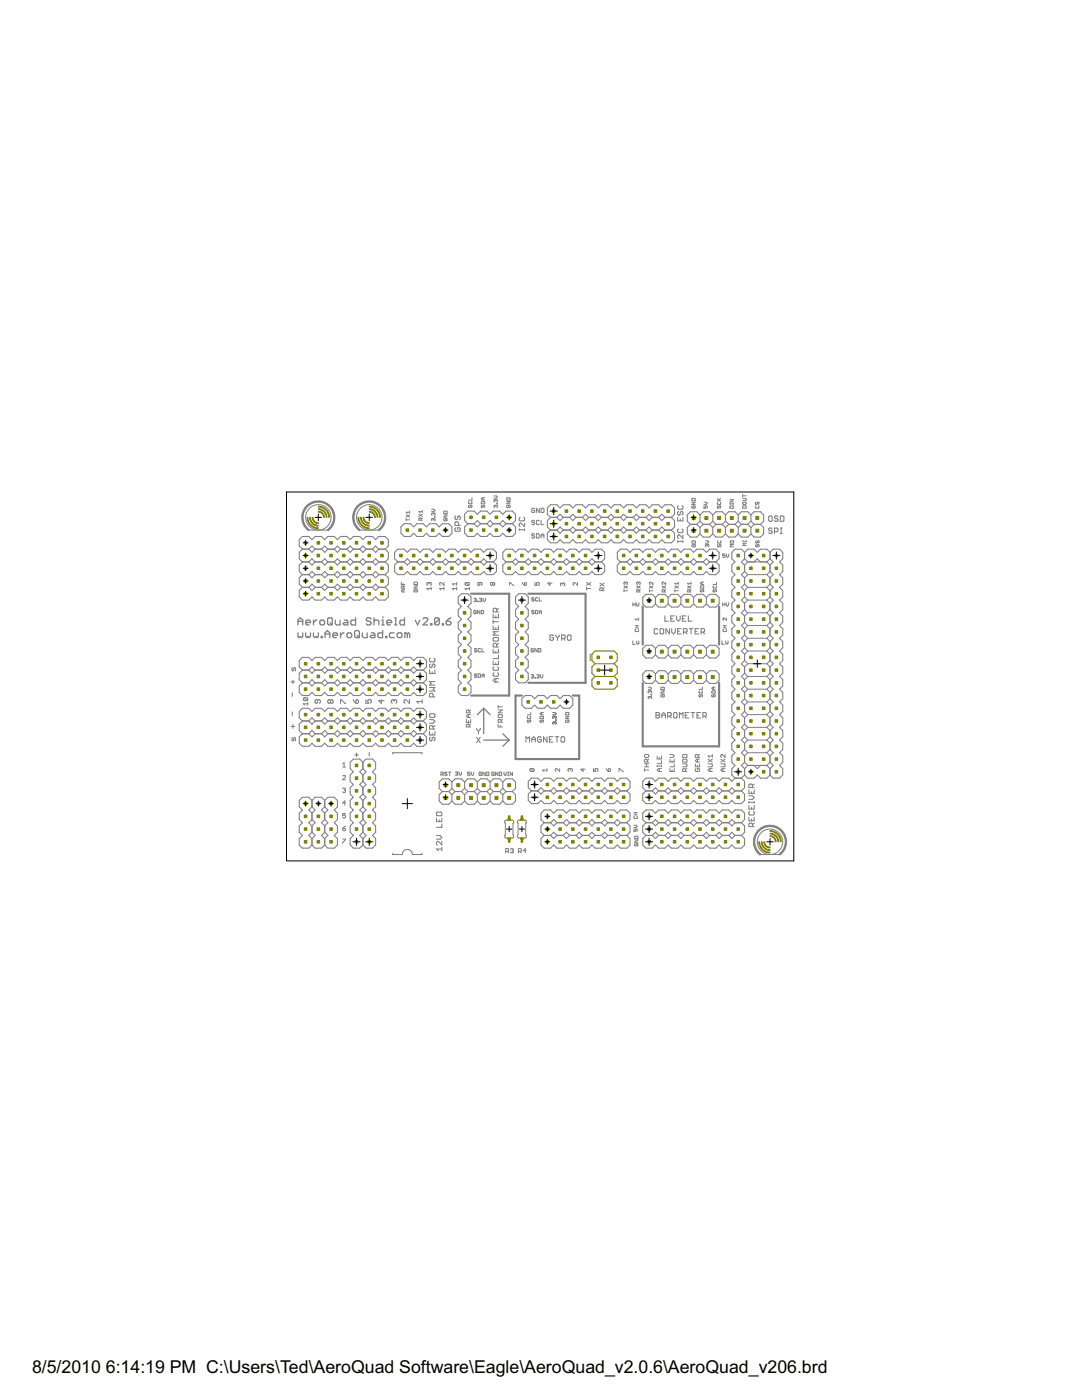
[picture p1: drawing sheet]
<svg xmlns="http://www.w3.org/2000/svg" width="216mm" height="279mm" viewBox="0 0 216 279" stroke-linecap="round" stroke-linejoin="round" font-family="sans-serif">
<defs><g id="words">
<g font-size="4">
<text x="6.4" y="274.1">8/5/2010</text>
<text x="21.1" y="274.1">6:14:19 PM C:\Users\Ted\AeroQuad Software\Eagle\AeroQuad_v2.0.6\AeroQuad_v206.brd</text>
</g>
</g></defs>
<g fill="#7f7f7f" stroke="#7f7f7f" stroke-width=".25">
<path d="M59.5 123.8v.9z"/>
<path d="M59.5 123.8l.4-.5z"/>
<path d="M59.9 123.3l.5 .5z"/>
<path d="M60.4 123.8v.9z"/>
<path d="M59.5 124h.9z"/>
<path d="M61.2 124.7h.5z"/>
<path d="M61 124.5l.2 .2z"/>
<path d="M61 124v.5z"/>
<path d="M61 124l.2-.2z"/>
<path d="M61.2 123.8h.5z"/>
<path d="M61.7 123.8l.3 .2z"/>
<path d="M62 124v.2z"/>
<path d="M61 124.2h1z"/>
<path d="M62.5 123.8v.9z"/>
<path d="M63 123.8l-.5 .4z"/>
<path d="M63 123.8h.2z"/>
<path d="M64.1 124.7h.4z"/>
<path d="M64.5 124.7l.3-.2z"/>
<path d="M64.8 124v.5z"/>
<path d="M64.5 123.8l.3 .2z"/>
<path d="M64.1 123.8h.4z"/>
<path d="M63.8 124l.3-.2z"/>
<path d="M63.8 124v.5z"/>
<path d="M63.8 124.5l.3 .2z"/>
<path d="M65.4 123.5v1z"/>
<path d="M65.4 123.5l.2-.2z"/>
<path d="M65.6 123.3h.5z"/>
<path d="M66.1 123.3l.2 .2z"/>
<path d="M66.3 123.5v1z"/>
<path d="M66.3 124.5l-.2 .2z"/>
<path d="M65.6 124.7h.5z"/>
<path d="M65.4 124.5l.2 .2z"/>
<path d="M65.8 124.2l.5 .5z"/>
<path d="M66.9 123.8v.7z"/>
<path d="M66.9 124.5l.2 .2z"/>
<path d="M67.1 124.7h.8z"/>
<path d="M67.9 123.8v.9z"/>
<path d="M68.7 123.8h.5z"/>
<path d="M69.2 123.8l.2 .2z"/>
<path d="M69.4 124v.7z"/>
<path d="M68.7 124.7h.7z"/>
<path d="M68.5 124.5l.2 .2z"/>
<path d="M68.5 124.5l.2-.3z"/>
<path d="M68.7 124.2h.7z"/>
<path d="M71 123.3v1.4z"/>
<path d="M70.2 124.7h.8z"/>
<path d="M70 124.5l.2 .2z"/>
<path d="M70 124v.5z"/>
<path d="M70 124l.2-.2z"/>
<path d="M70.2 123.8h.8z"/>
<path d="M73.8 123.3l.2 .2z"/>
<path d="M73.3 123.3h.5z"/>
<path d="M73.3 123.3l-.2 .2z"/>
<path d="M73.1 123.5v.3z"/>
<path d="M73.1 123.8l.2 .2z"/>
<path d="M73.3 124h.5z"/>
<path d="M73.8 124l.2 .2z"/>
<path d="M74 124.2v.3z"/>
<path d="M73.8 124.7l.2-.2z"/>
<path d="M73.3 124.7h.5z"/>
<path d="M73.1 124.5l.2 .2z"/>
<path d="M74.6 123.3v1.4z"/>
<path d="M74.6 124l.3-.2z"/>
<path d="M74.9 123.8h.4z"/>
<path d="M75.3 123.8l.3 .2z"/>
<path d="M75.6 124v.7z"/>
<path d="M76.2 123.8h.2z"/>
<path d="M76.4 123.8v.9z"/>
<path d="M76.2 124.7h.4z"/>
<path d="M76.4 123.1v.2z"/>
<path d="M77.4 124.7h.5z"/>
<path d="M77.2 124.5l.2 .2z"/>
<path d="M77.2 124v.5z"/>
<path d="M77.2 124l.2-.2z"/>
<path d="M77.4 123.8h.5z"/>
<path d="M77.9 123.8l.2 .2z"/>
<path d="M78.1 124v.2z"/>
<path d="M77.2 124.2h.9z"/>
<path d="M78.7 123.3h.3z"/>
<path d="M79 123.3v1.4z"/>
<path d="M78.7 124.7h.5z"/>
<path d="M80.7 123.3v1.4z"/>
<path d="M80 124.7h.7z"/>
<path d="M79.8 124.5l.2 .2z"/>
<path d="M79.8 124v.5z"/>
<path d="M79.8 124l.2-.2z"/>
<path d="M80 123.8h.7z"/>
<path d="M82.8 123.8l.5 .9z"/>
<path d="M83.8 123.8l-.5 .9z"/>
<path d="M84.4 124.7h.9z"/>
<path d="M84.4 124.7l.9-.9z"/>
<path d="M85.3 123.5v.3z"/>
<path d="M85.1 123.3l.2 .2z"/>
<path d="M84.6 123.3h.5z"/>
<path d="M84.4 123.5l.2-.2z"/>
<path d="M85.9 124.5v.2z"/>
<path d="M85.9 124.5h.3z"/>
<path d="M86.2 124.5v.2z"/>
<path d="M85.9 124.7h.3z"/>
<path d="M86.7 123.5v1z"/>
<path d="M86.7 123.5l.3-.2z"/>
<path d="M87 123.3h.4z"/>
<path d="M87.4 123.3l.3 .2z"/>
<path d="M87.7 123.5v1z"/>
<path d="M87.7 124.5l-.3 .2z"/>
<path d="M87 124.7h.4z"/>
<path d="M86.7 124.5l.3 .2z"/>
<path d="M87.7 123.5l-1 1z"/>
<path d="M88.3 124.5v.2z"/>
<path d="M88.3 124.5h.2z"/>
<path d="M88.5 124.5v.2z"/>
<path d="M88.3 124.7h.2z"/>
<path d="M89.5 123.5l.5-.2z"/>
<path d="M89.5 123.5l-.5 .5z"/>
<path d="M89 124v.5z"/>
<path d="M89 124.5l.3 .2z"/>
<path d="M89.3 124.7h.4z"/>
<path d="M89.7 124.7l.3-.2z"/>
<path d="M90 124.2v.3z"/>
<path d="M89.7 124l.3 .2z"/>
<path d="M89 124h.7z"/>
<path d="M59.5 126.3v.7z"/>
<path d="M59.5 127l.2 .3z"/>
<path d="M59.9 127l-.2 .3z"/>
<path d="M59.9 127l.3 .3z"/>
<path d="M60.2 127.3l.2-.3z"/>
<path d="M60.4 126.3v.7z"/>
<path d="M61 126.3v.7z"/>
<path d="M61 127l.2 .3z"/>
<path d="M61.2 127.3l.3-.3z"/>
<path d="M61.5 127l.2 .3z"/>
<path d="M61.7 127.3l.3-.3z"/>
<path d="M62 126.3v.7z"/>
<path d="M62.5 126.3v.7z"/>
<path d="M62.5 127l.3 .3z"/>
<path d="M62.8 127.3l.2-.3z"/>
<path d="M63 127l.2 .3z"/>
<path d="M63.2 127.3l.3-.3z"/>
<path d="M63.5 126.3v.7z"/>
<path d="M64.1 127v.3z"/>
<path d="M64.1 127h.2z"/>
<path d="M64.3 127v.3z"/>
<path d="M64.1 127.3h.2z"/>
<path d="M64.9 126.3v1z"/>
<path d="M64.9 126.3l.4-.5z"/>
<path d="M65.3 125.8l.5 .5z"/>
<path d="M65.8 126.3v1z"/>
<path d="M64.9 126.5h.9z"/>
<path d="M66.6 127.3h.5z"/>
<path d="M66.4 127l.2 .3z"/>
<path d="M66.4 126.5v.5z"/>
<path d="M66.4 126.5l.2-.2z"/>
<path d="M66.6 126.3h.5z"/>
<path d="M67.1 126.3l.3 .2z"/>
<path d="M67.4 126.5v.3z"/>
<path d="M66.4 126.8h1z"/>
<path d="M67.9 126.3v1z"/>
<path d="M68.4 126.3l-.5 .5z"/>
<path d="M68.4 126.3h.2z"/>
<path d="M69.5 127.3h.4z"/>
<path d="M69.9 127.3l.3-.3z"/>
<path d="M70.2 126.5v.5z"/>
<path d="M69.9 126.3l.3 .2z"/>
<path d="M69.5 126.3h.4z"/>
<path d="M69.5 126.3l-.3 .2z"/>
<path d="M69.2 126.5v.5z"/>
<path d="M69.2 127l.3 .3z"/>
<path d="M70.8 126.1v.9z"/>
<path d="M70.8 126.1l.2-.3z"/>
<path d="M71 125.8h.5z"/>
<path d="M71.5 125.8l.2 .3z"/>
<path d="M71.7 126.1v.9z"/>
<path d="M71.7 127l-.2 .3z"/>
<path d="M71 127.3h.5z"/>
<path d="M70.8 127l.2 .3z"/>
<path d="M71.2 126.8l.5 .5z"/>
<path d="M72.3 126.3v.7z"/>
<path d="M72.3 127l.3 .3z"/>
<path d="M72.6 127.3h.7z"/>
<path d="M73.3 126.3v1z"/>
<path d="M74.1 126.3h.5z"/>
<path d="M74.6 126.3l.2 .2z"/>
<path d="M74.8 126.5v.8z"/>
<path d="M74.1 127.3h.7z"/>
<path d="M73.9 127l.2 .3z"/>
<path d="M73.9 127l.2-.2z"/>
<path d="M74.1 126.8h.7z"/>
<path d="M76.3 125.8v1.5z"/>
<path d="M75.6 127.3h.7z"/>
<path d="M75.4 127l.2 .3z"/>
<path d="M75.4 126.5v.5z"/>
<path d="M75.4 126.5l.2-.2z"/>
<path d="M75.6 126.3h.7z"/>
<path d="M76.9 127v.3z"/>
<path d="M76.9 127h.3z"/>
<path d="M77.2 127v.3z"/>
<path d="M76.9 127.3h.3z"/>
<path d="M78 126.3h.7z"/>
<path d="M77.7 126.5l.3-.2z"/>
<path d="M77.7 126.5v.5z"/>
<path d="M77.7 127l.3 .3z"/>
<path d="M78 127.3h.7z"/>
<path d="M79.5 127.3h.5z"/>
<path d="M80 127.3l.2-.3z"/>
<path d="M80.2 126.5v.5z"/>
<path d="M80 126.3l.2 .2z"/>
<path d="M79.5 126.3h.5z"/>
<path d="M79.2 126.5l.3-.2z"/>
<path d="M79.2 126.5v.5z"/>
<path d="M79.2 127l.3 .3z"/>
<path d="M80.8 126.3v1z"/>
<path d="M80.8 126.3h.2z"/>
<path d="M81 126.3l.3 .2z"/>
<path d="M81.3 126.5v.8z"/>
<path d="M81.3 126.5l.2-.2z"/>
<path d="M81.5 126.3l.2 .2z"/>
<path d="M81.7 126.5v.8z"/>
<path d="M96.5 141.4v5z"/>
<path d="M96.5 141.4l1.3 1.2z"/>
<path d="M96.5 141.4l-1.3 1.2z"/>
<path d="M96.5 147.7h5.1z"/>
<path d="M100.3 148.9l1.3-1.2z"/>
<path d="M100.3 146.4l1.3 1.3z"/>
</g>
<g fill="#7f7f7f" stroke="#7f7f7f" stroke-width=".21">
<path d="M58.4 135.7v.7z"/>
<path d="M58.1 136.1h.7z"/>
<path d="M58.3 138.3v.7z"/>
<path d="M59 133.4v.5z"/>
<path d="M58.8 133.2l.2 .2z"/>
<path d="M58.6 133.4l.2-.2z"/>
<path d="M58.6 133.4v.3z"/>
<path d="M58.6 133.7l-.2 .2z"/>
<path d="M58.3 133.7l.1 .2z"/>
<path d="M58.3 133.2v.5z"/>
<path d="M73.7 150.2v.7z"/>
<path d="M104.9 147v1.1z"/>
<path d="M104.9 147l.4 .4z"/>
<path d="M105.3 147.4l.4-.4z"/>
<path d="M105.7 147v1.1z"/>
<path d="M106.1 147.4v.7z"/>
<path d="M106.1 147.4l.4-.4z"/>
<path d="M106.5 147l.3 .4z"/>
<path d="M106.8 147.4v.7z"/>
<path d="M106.1 147.6h.7z"/>
<path d="M107.8 147l.2 .2z"/>
<path d="M107.5 147h.3z"/>
<path d="M107.3 147.2l.2-.2z"/>
<path d="M107.3 147.2v.7z"/>
<path d="M107.3 147.9l.2 .2z"/>
<path d="M107.5 148.1h.3z"/>
<path d="M108 147.9l-.2 .2z"/>
<path d="M108 147.6v.3z"/>
<path d="M107.6 147.6h.4z"/>
<path d="M108.5 147v1.1z"/>
<path d="M108.5 147l.7 1.1z"/>
<path d="M109.2 147v1.1z"/>
<path d="M109.6 147h.7z"/>
<path d="M109.6 147v1.1z"/>
<path d="M109.6 148.1h.7z"/>
<path d="M109.6 147.6h.4z"/>
<path d="M111.1 147v1.1z"/>
<path d="M110.8 147h.7z"/>
<path d="M112.1 147h.4z"/>
<path d="M112.1 147l-.1 .2z"/>
<path d="M112 147.2v.7z"/>
<path d="M112 147.9l.1 .2z"/>
<path d="M112.1 148.1h.4z"/>
<path d="M112.5 148.1l.2-.2z"/>
<path d="M112.7 147.2v.7z"/>
<path d="M112.5 147l.2 .2z"/>
<path d="M71.1 150.3v.7z"/>
<path d="M70.8 150.7h.7z"/>
<path d="M95.1 147.2l.7 1z"/>
<path d="M95.8 147.2l-.7 1z"/>
<path d="M95.1 145.4v.2z"/>
<path d="M95.1 145.6l.4 .3z"/>
<path d="M95.5 145.9l.3-.3z"/>
<path d="M95.8 145.4v.2z"/>
<path d="M95.5 145.9v.6z"/>
<path d="M63.9 140.2l-.1 .2z"/>
<path d="M63.9 139.8v.4z"/>
<path d="M63.8 139.6l.1 .2z"/>
<path d="M63 139.6h.8z"/>
<path d="M63 139.6l-.1 .2z"/>
<path d="M62.9 139.8v.4z"/>
<path d="M62.9 140.2l.1 .2z"/>
<path d="M63 140.4h.2z"/>
<path d="M63.2 140.4l.2-.2z"/>
<path d="M63.4 139.6v.6z"/>
<path d="M65.4 140.2l.2 .2z"/>
<path d="M65.4 139.8v.4z"/>
<path d="M65.6 139.6l-.2 .2z"/>
<path d="M65.6 139.6h.1z"/>
<path d="M65.7 139.6l.2 .2z"/>
<path d="M66.1 139.6l-.2 .2z"/>
<path d="M66.1 139.6h.2z"/>
<path d="M66.3 139.6l.2 .2z"/>
<path d="M66.5 139.8v.4z"/>
<path d="M66.5 140.2l-.2 .2z"/>
<path d="M66.1 140.4h.2z"/>
<path d="M65.9 140.2l.2 .2z"/>
<path d="M65.9 140.2l-.2 .2z"/>
<path d="M65.6 140.4h.1z"/>
<path d="M65.9 139.8v.4z"/>
<path d="M67.9 139.6v.8z"/>
<path d="M67.9 139.6h.2z"/>
<path d="M68.1 139.6l.7 .8z"/>
<path d="M68.8 140.4h.2z"/>
<path d="M70.5 139.6l.2 .4z"/>
<path d="M70.7 140l.3 .4z"/>
<path d="M71 140.4h.4z"/>
<path d="M71.4 140.4l.1-.2z"/>
<path d="M71.5 139.8v.4z"/>
<path d="M71.4 139.6l.1 .2z"/>
<path d="M71.2 139.6h.2z"/>
<path d="M71.2 139.6l-.2 .2z"/>
<path d="M71 139.8v.6z"/>
<path d="M73 139.6v.8z"/>
<path d="M73 140.4h.6z"/>
<path d="M73.4 140l.2 .4z"/>
<path d="M73.4 139.8v.2z"/>
<path d="M73.6 139.6l-.2 .2z"/>
<path d="M73.6 139.6h.3z"/>
<path d="M73.9 139.6l.2 .2z"/>
<path d="M74.1 139.8v.4z"/>
<path d="M74.1 140.2l-.2 .2z"/>
<path d="M75.5 139.8h1.1z"/>
<path d="M75.5 139.8l.6 .6z"/>
<path d="M76.1 139.6v.8z"/>
<path d="M78.1 140.2l.2 .2z"/>
<path d="M78.1 139.8v.4z"/>
<path d="M78.1 139.8l.2-.2z"/>
<path d="M78.3 139.6h.1z"/>
<path d="M78.4 139.6l.2 .2z"/>
<path d="M78.6 139.8v.2z"/>
<path d="M78.6 139.8l.2-.2z"/>
<path d="M78.8 139.6h.2z"/>
<path d="M79 139.6l.2 .2z"/>
<path d="M79.2 139.8v.4z"/>
<path d="M79.2 140.2l-.2 .2z"/>
<path d="M81.7 139.6v.8z"/>
<path d="M81 139.6l.7 .8z"/>
<path d="M80.8 139.6h.2z"/>
<path d="M80.8 139.6l-.2 .2z"/>
<path d="M80.6 139.8v.4z"/>
<path d="M80.6 140.2l.2 .2z"/>
<path d="M83.2 140l.3 .4z"/>
<path d="M83.2 140h1z"/>
<path d="M84.2 139.6v.8z"/>
<path d="M85.7 139.1h1.1z"/>
<path d="M85.7 138.6v.5z"/>
<path d="M85.9 138.4l-.2 .2z"/>
<path d="M85.9 138.4h.3z"/>
<path d="M86.2 138.4l.2 .2z"/>
<path d="M86.4 138.6v.5z"/>
<path d="M85.7 137.9h1.1z"/>
<path d="M86.4 137.6l.4 .3z"/>
<path d="M86.4 137.6l.4-.4z"/>
<path d="M85.7 137.2h1.1z"/>
<path d="M85.7 136.7h1.1z"/>
<path d="M85.7 136.7l.4-.3z"/>
<path d="M85.7 136l.4 .4z"/>
<path d="M85.7 136h1.1z"/>
<path d="M85.7 133.7v.7z"/>
<path d="M85.7 134.4h1.1z"/>
<path d="M86.8 133.7v.7z"/>
<path d="M86.2 134v.4z"/>
<path d="M85.9 132.5l-.2 .2z"/>
<path d="M85.7 132.7v.4z"/>
<path d="M85.7 133.1l.2 .1z"/>
<path d="M85.9 133.2h.2z"/>
<path d="M86.2 133.1l-.1 .1z"/>
<path d="M86.2 132.7v.4z"/>
<path d="M86.2 132.7l.2-.2z"/>
<path d="M86.4 132.5h.2z"/>
<path d="M86.6 132.5l.2 .2z"/>
<path d="M86.8 132.7v.4z"/>
<path d="M86.8 133.1l-.2 .1z"/>
<path d="M85.9 131.4l-.2 .1z"/>
<path d="M85.7 131.5v.4z"/>
<path d="M85.7 131.9l.2 .2z"/>
<path d="M85.9 132.1h.7z"/>
<path d="M86.6 132.1l.2-.2z"/>
<path d="M86.8 131.5v.4z"/>
<path d="M86.6 131.4l.2 .1z"/>
<path d="M59 147.3v.6z"/>
<path d="M58.8 147.2l.2 .1z"/>
<path d="M58.8 147.2l-.2 .1z"/>
<path d="M58.6 147.3v.4z"/>
<path d="M58.6 147.7l-.2 .2z"/>
<path d="M58.3 147.7l.1 .2z"/>
<path d="M58.3 147.2v.5z"/>
<path d="M58.4 144.6v.7z"/>
<path d="M58.1 145h.7z"/>
<path d="M58.3 142.1v.7z"/>
<path d="M85.9 147.1l-.2 .2z"/>
<path d="M85.7 147.3v.4z"/>
<path d="M85.7 147.7l.2 .1z"/>
<path d="M85.9 147.8h.2z"/>
<path d="M86.2 147.7l-.1 .1z"/>
<path d="M86.2 147.3v.4z"/>
<path d="M86.2 147.3l.2-.2z"/>
<path d="M86.4 147.1h.2z"/>
<path d="M86.6 147.1l.2 .2z"/>
<path d="M86.8 147.3v.4z"/>
<path d="M86.8 147.7l-.2 .1z"/>
<path d="M85.7 146v.7z"/>
<path d="M85.7 146.7h1.1z"/>
<path d="M86.8 146v.7z"/>
<path d="M86.2 146.3v.4z"/>
<path d="M85.7 145.5h1.1z"/>
<path d="M85.7 145v.5z"/>
<path d="M85.7 145l.2-.2z"/>
<path d="M85.9 144.8h.3z"/>
<path d="M86.2 144.8l.2 .2z"/>
<path d="M86.4 145v.5z"/>
<path d="M86.4 145.1l.4-.3z"/>
<path d="M85.7 144.3h.7z"/>
<path d="M86.4 144.3l.4-.3z"/>
<path d="M86.4 143.6l.4 .4z"/>
<path d="M85.7 143.6h.7z"/>
<path d="M85.7 142.6v.4z"/>
<path d="M85.7 143l.2 .2z"/>
<path d="M85.9 143.2h.7z"/>
<path d="M86.8 143l-.2 .2z"/>
<path d="M86.8 142.6v.4z"/>
<path d="M86.6 142.5l.2 .1z"/>
<path d="M85.9 142.5h.7z"/>
<path d="M85.9 142.5l-.2 .1z"/>
<path d="M153.9 105.4l.2 .2z"/>
<path d="M153.5 105.4h.4z"/>
<path d="M153.5 105.4l-.1 .2z"/>
<path d="M153.4 105.6v.1z"/>
<path d="M153.4 105.7l.1 .2z"/>
<path d="M153.5 105.9h.4z"/>
<path d="M153.9 105.9l.2 .2z"/>
<path d="M154.1 106.1v.2z"/>
<path d="M154.1 106.3l-.2 .2z"/>
<path d="M153.5 106.5h.4z"/>
<path d="M153.4 106.3l.1 .2z"/>
<path d="M154.5 105.4v1.1z"/>
<path d="M154.5 105.4h.6z"/>
<path d="M155.1 105.4l.1 .2z"/>
<path d="M155.2 105.6v.3z"/>
<path d="M155.2 105.9l-.1 .2z"/>
<path d="M154.5 106.1h.6z"/>
<path d="M155.7 106.5h.4z"/>
<path d="M155.9 105.4v1.1z"/>
<path d="M155.7 105.4h.4z"/>
<path d="M91 105.3l-.2 .2z"/>
<path d="M90.8 105.5v.4z"/>
<path d="M90.8 105.9l.2 .1z"/>
<path d="M91 106h.7z"/>
<path d="M91.7 106l.1-.1z"/>
<path d="M91.8 105.5v.4z"/>
<path d="M91.7 105.3l.1 .2z"/>
<path d="M91.3 105.3h.4z"/>
<path d="M91.3 105.3v.4z"/>
<path d="M90.8 104.9h1z"/>
<path d="M90.8 104.3v.6z"/>
<path d="M90.8 104.3l.2-.1z"/>
<path d="M91 104.2h.3z"/>
<path d="M91.3 104.2l.2 .1z"/>
<path d="M91.5 104.3v.6z"/>
<path d="M91 103l-.2 .2z"/>
<path d="M90.8 103.2v.3z"/>
<path d="M90.8 103.5l.2 .2z"/>
<path d="M91 103.7h.1z"/>
<path d="M91.1 103.7l.2-.2z"/>
<path d="M91.3 103.2v.3z"/>
<path d="M91.3 103.2l.2-.2z"/>
<path d="M91.5 103h.2z"/>
<path d="M91.7 103l.1 .2z"/>
<path d="M91.8 103.2v.3z"/>
<path d="M91.8 103.5l-.1 .2z"/>
<path d="M132.7 122.9v1.1z"/>
<path d="M132.7 124h.7z"/>
<path d="M133.8 122.9h.8z"/>
<path d="M133.8 122.9v1.1z"/>
<path d="M133.8 124h.8z"/>
<path d="M133.8 123.4h.4z"/>
<path d="M135 122.9v.7z"/>
<path d="M135 123.6l.4 .4z"/>
<path d="M135.4 124l.3-.4z"/>
<path d="M135.7 122.9v.7z"/>
<path d="M136.2 122.9h.7z"/>
<path d="M136.2 122.9v1.1z"/>
<path d="M136.2 124h.7z"/>
<path d="M136.2 123.4h.3z"/>
<path d="M137.4 122.9v1.1z"/>
<path d="M137.4 124h.6z"/>
<path d="M131.1 125.5l.1 .1z"/>
<path d="M130.7 125.5h.4z"/>
<path d="M130.7 125.5l-.2 .1z"/>
<path d="M130.5 125.6v.7z"/>
<path d="M130.5 126.3l.2 .2z"/>
<path d="M130.7 126.5h.4z"/>
<path d="M131.1 126.5l.1-.2z"/>
<path d="M131.9 125.5h.3z"/>
<path d="M131.9 125.5l-.2 .1z"/>
<path d="M131.7 125.6v.7z"/>
<path d="M131.7 126.3l.2 .2z"/>
<path d="M131.9 126.5h.3z"/>
<path d="M132.2 126.5l.2-.2z"/>
<path d="M132.4 125.6v.7z"/>
<path d="M132.2 125.5l.2 .1z"/>
<path d="M132.9 125.5v1z"/>
<path d="M132.9 125.5l.7 1z"/>
<path d="M133.6 125.5v1z"/>
<path d="M134 125.5v.7z"/>
<path d="M134 126.2l.4 .3z"/>
<path d="M134.4 126.5l.3-.3z"/>
<path d="M134.7 125.5v.7z"/>
<path d="M135.2 125.5h.7z"/>
<path d="M135.2 125.5v1z"/>
<path d="M135.2 126.5h.7z"/>
<path d="M135.2 126h.4z"/>
<path d="M136.4 125.5v1z"/>
<path d="M136.4 125.5h.5z"/>
<path d="M136.9 125.5l.2 .1z"/>
<path d="M137.1 125.6v.4z"/>
<path d="M136.9 126.2l.2-.2z"/>
<path d="M136.4 126.2h.5z"/>
<path d="M136.7 126.2l.4 .3z"/>
<path d="M137.9 125.5v1z"/>
<path d="M137.5 125.5h.8z"/>
<path d="M138.7 125.5h.7z"/>
<path d="M138.7 125.5v1z"/>
<path d="M138.7 126.5h.7z"/>
<path d="M138.7 126h.4z"/>
<path d="M139.9 125.5v1z"/>
<path d="M139.9 125.5h.5z"/>
<path d="M140.4 125.5l.2 .1z"/>
<path d="M140.6 125.6v.4z"/>
<path d="M140.6 126l-.2 .2z"/>
<path d="M139.9 126.2h.5z"/>
<path d="M140.2 126.2l.4 .3z"/>
<path d="M130.9 142.2v1.1z"/>
<path d="M130.9 142.2h.5z"/>
<path d="M131.4 142.2l.2 .2z"/>
<path d="M131.6 142.4v.2z"/>
<path d="M131.6 142.6l-.2 .1z"/>
<path d="M131.4 142.7l.2 .2z"/>
<path d="M131.6 142.9v.2z"/>
<path d="M131.6 143.1l-.2 .2z"/>
<path d="M130.9 143.3h.5z"/>
<path d="M130.9 142.7h.5z"/>
<path d="M132.1 142.6v.7z"/>
<path d="M132.1 142.6l.3-.4z"/>
<path d="M132.4 142.2l.4 .4z"/>
<path d="M132.8 142.6v.7z"/>
<path d="M132.1 142.7h.7z"/>
<path d="M133.2 142.2v1.1z"/>
<path d="M133.2 142.2h.6z"/>
<path d="M133.8 142.2l.1 .2z"/>
<path d="M133.9 142.4v.3z"/>
<path d="M133.8 142.9l.1-.2z"/>
<path d="M133.2 142.9h.6z"/>
<path d="M133.6 142.9l.3 .4z"/>
<path d="M134.6 142.2h.3z"/>
<path d="M134.6 142.2l-.2 .2z"/>
<path d="M134.4 142.4v.7z"/>
<path d="M134.4 143.1l.2 .2z"/>
<path d="M134.6 143.3h.3z"/>
<path d="M135.1 143.1l-.2 .2z"/>
<path d="M135.1 142.4v.7z"/>
<path d="M134.9 142.2l.2 .2z"/>
<path d="M135.6 142.2v1.1z"/>
<path d="M135.6 142.2l.3 .4z"/>
<path d="M135.9 142.6l.4-.4z"/>
<path d="M136.3 142.2v1.1z"/>
<path d="M136.7 142.2h.8z"/>
<path d="M136.7 142.2v1.1z"/>
<path d="M136.7 143.3h.8z"/>
<path d="M136.7 142.7h.4z"/>
<path d="M138.3 142.2v1.1z"/>
<path d="M137.9 142.2h.7z"/>
<path d="M139.1 142.2h.7z"/>
<path d="M139.1 142.2v1.1z"/>
<path d="M139.1 143.3h.7z"/>
<path d="M139.1 142.7h.3z"/>
<path d="M140.3 142.2v1.1z"/>
<path d="M140.3 142.2h.5z"/>
<path d="M140.8 142.2l.1 .2z"/>
<path d="M140.9 142.4v.3z"/>
<path d="M140.9 142.7l-.1 .2z"/>
<path d="M140.3 142.9h.5z"/>
<path d="M140.6 142.9l.3 .4z"/>
<path d="M110.3 126.7l.1 .2z"/>
<path d="M109.9 126.7h.4z"/>
<path d="M109.9 126.7l-.2 .2z"/>
<path d="M109.7 126.9v.7z"/>
<path d="M109.7 127.6l.2 .2z"/>
<path d="M109.9 127.8h.4z"/>
<path d="M110.3 127.8l.1-.2z"/>
<path d="M110.4 127.3v.3z"/>
<path d="M110.1 127.3h.3z"/>
<path d="M110.9 126.7v.2z"/>
<path d="M110.9 126.9l.4 .4z"/>
<path d="M111.6 126.9l-.3 .4z"/>
<path d="M111.6 126.7v.2z"/>
<path d="M111.3 127.3v.5z"/>
<path d="M112.1 126.7v1.1z"/>
<path d="M112.1 126.7h.5z"/>
<path d="M112.6 126.7l.2 .2z"/>
<path d="M112.8 126.9v.4z"/>
<path d="M112.6 127.4l.2-.1z"/>
<path d="M112.1 127.4h.5z"/>
<path d="M112.4 127.4l.4 .4z"/>
<path d="M113.4 126.7h.3z"/>
<path d="M113.2 126.9l.2-.2z"/>
<path d="M113.2 126.9v.7z"/>
<path d="M113.2 127.6l.2 .2z"/>
<path d="M113.4 127.8h.3z"/>
<path d="M113.7 127.8l.2-.2z"/>
<path d="M113.9 126.9v.7z"/>
<path d="M113.7 126.7l.2 .2z"/>
<path d="M98.8 136.1h.7z"/>
<path d="M98.4 135.8l.4 .3z"/>
<path d="M98.4 135.8l.4-.4z"/>
<path d="M98.8 135.4h.7z"/>
<path d="M98.9 135.4v.7z"/>
<path d="M98.6 134.2l-.2 .2z"/>
<path d="M98.4 134.4v.4z"/>
<path d="M98.4 134.8l.2 .2z"/>
<path d="M98.6 135h.7z"/>
<path d="M99.3 135l.2-.2z"/>
<path d="M99.5 134.4v.4z"/>
<path d="M99.3 134.2l.2 .2z"/>
<path d="M98.6 133.1l-.2 .2z"/>
<path d="M98.4 133.3v.3z"/>
<path d="M98.4 133.6l.2 .2z"/>
<path d="M98.6 133.8h.7z"/>
<path d="M99.5 133.6l-.2 .2z"/>
<path d="M99.5 133.3v.3z"/>
<path d="M99.3 133.1l.2 .2z"/>
<path d="M98.4 131.9v.7z"/>
<path d="M98.4 132.6h1.1z"/>
<path d="M99.5 131.9v.7z"/>
<path d="M98.9 132.3v.3z"/>
<path d="M98.4 131.4h1.1z"/>
<path d="M99.5 130.7v.7z"/>
<path d="M98.4 129.6v.7z"/>
<path d="M98.4 130.3h1.1z"/>
<path d="M99.5 129.6v.7z"/>
<path d="M98.9 129.9v.4z"/>
<path d="M98.4 129.1h1.1z"/>
<path d="M98.4 128.6v.5z"/>
<path d="M98.6 128.4l-.2 .2z"/>
<path d="M98.6 128.4h.3z"/>
<path d="M98.9 128.4l.2 .2z"/>
<path d="M99.1 128.6v.5z"/>
<path d="M99.1 128.8l.4-.4z"/>
<path d="M98.4 127.4v.4z"/>
<path d="M98.4 127.8l.2 .2z"/>
<path d="M98.6 128h.7z"/>
<path d="M99.5 127.8l-.2 .2z"/>
<path d="M99.5 127.4v.4z"/>
<path d="M99.3 127.2l.2 .2z"/>
<path d="M98.6 127.2h.7z"/>
<path d="M98.6 127.2l-.2 .2z"/>
<path d="M98.4 126.8h1.1z"/>
<path d="M98.4 126.8l.4-.4z"/>
<path d="M98.4 126.1l.4 .3z"/>
<path d="M98.4 126.1h1.1z"/>
<path d="M98.4 124.9v.7z"/>
<path d="M98.4 125.6h1.1z"/>
<path d="M99.5 124.9v.7z"/>
<path d="M98.9 125.2v.4z"/>
<path d="M98.4 124.1h1.1z"/>
<path d="M98.4 123.7v.7z"/>
<path d="M98.4 122.6v.7z"/>
<path d="M98.4 123.3h1.1z"/>
<path d="M99.5 122.6v.7z"/>
<path d="M98.9 122.9v.4z"/>
<path d="M98.4 122.1h1.1z"/>
<path d="M98.4 121.6v.5z"/>
<path d="M98.4 121.6l.2-.2z"/>
<path d="M98.6 121.4h.3z"/>
<path d="M98.9 121.4l.2 .2z"/>
<path d="M99.1 121.6v.5z"/>
<path d="M99.1 121.8l.4-.4z"/>
<path d="M136.3 107.9v.3z"/>
<path d="M135.2 108.1h1.1z"/>
<path d="M135.2 107.9v.3z"/>
<path d="M136.3 106.7v.8z"/>
<path d="M135.6 106.7l.7 .8z"/>
<path d="M135.4 106.7h.2z"/>
<path d="M135.4 106.7l-.2 .2z"/>
<path d="M135.2 106.9v.4z"/>
<path d="M135.2 107.3l.2 .2z"/>
<path d="M135.4 105.6l-.2 .1z"/>
<path d="M135.2 105.7v.4z"/>
<path d="M135.2 106.1l.2 .2z"/>
<path d="M135.4 106.3h.7z"/>
<path d="M136.3 106.1l-.2 .2z"/>
<path d="M136.3 105.7v.4z"/>
<path d="M136.1 105.6l.2 .1z"/>
<path d="M135.2 103.3v.6z"/>
<path d="M135.2 103.9h1.1z"/>
<path d="M136.3 103.3v.6z"/>
<path d="M135.7 103.6v.3z"/>
<path d="M135.4 102.1l-.2 .2z"/>
<path d="M135.2 102.3v.3z"/>
<path d="M135.2 102.6l.2 .2z"/>
<path d="M135.4 102.8h.2z"/>
<path d="M135.7 102.6l-.1 .2z"/>
<path d="M135.7 102.3v.3z"/>
<path d="M135.7 102.3l.2-.2z"/>
<path d="M135.9 102.1h.2z"/>
<path d="M136.1 102.1l.2 .2z"/>
<path d="M136.3 102.3v.3z"/>
<path d="M136.3 102.6l-.2 .2z"/>
<path d="M135.4 100.9l-.2 .2z"/>
<path d="M135.2 101.1v.3z"/>
<path d="M135.2 101.4l.2 .2z"/>
<path d="M135.4 101.6h.7z"/>
<path d="M136.3 101.4l-.2 .2z"/>
<path d="M136.3 101.1v.3z"/>
<path d="M136.1 100.9l.2 .2z"/>
<path d="M149.4 165h1.1z"/>
<path d="M149.4 164.4v.6z"/>
<path d="M149.4 164.4l.2-.1z"/>
<path d="M149.6 164.3h.4z"/>
<path d="M150 164.3l.1 .1z"/>
<path d="M150.1 164.4v.6z"/>
<path d="M150.1 164.6l.4-.3z"/>
<path d="M149.4 163.1v.7z"/>
<path d="M149.4 163.8h1.1z"/>
<path d="M150.5 163.1v.7z"/>
<path d="M150 163.4v.4z"/>
<path d="M149.6 161.9l-.2 .2z"/>
<path d="M149.4 162.1v.4z"/>
<path d="M149.4 162.5l.2 .1z"/>
<path d="M149.6 162.6h.7z"/>
<path d="M150.3 162.6l.2-.1z"/>
<path d="M150.5 162.1v.4z"/>
<path d="M150.3 161.9l.2 .2z"/>
<path d="M149.4 160.8v.7z"/>
<path d="M149.4 161.5h1.1z"/>
<path d="M150.5 160.8v.7z"/>
<path d="M150 161.1v.4z"/>
<path d="M150.5 160v.3z"/>
<path d="M149.4 160.1h1.1z"/>
<path d="M149.4 160v.3z"/>
<path d="M149.4 159.5h.7z"/>
<path d="M150.5 159.2l-.4 .3z"/>
<path d="M150.1 158.8l.4 .4z"/>
<path d="M149.4 158.8h.7z"/>
<path d="M149.4 157.6v.7z"/>
<path d="M149.4 158.3h1.1z"/>
<path d="M150.5 157.6v.7z"/>
<path d="M150 158v.3z"/>
<path d="M149.4 157.2h1.1z"/>
<path d="M149.4 156.7v.5z"/>
<path d="M149.6 156.5l-.2 .2z"/>
<path d="M149.6 156.5h.4z"/>
<path d="M150 156.5l.1 .2z"/>
<path d="M150.1 156.7v.5z"/>
<path d="M150.1 156.8l.4-.3z"/>
<path d="M153.5 103h.4z"/>
<path d="M153.5 103l-.1 .2z"/>
<path d="M153.4 103.2v.7z"/>
<path d="M153.4 103.9l.1 .2z"/>
<path d="M153.5 104.1h.4z"/>
<path d="M154.1 103.9l-.2 .2z"/>
<path d="M154.1 103.2v.7z"/>
<path d="M153.9 103l.2 .2z"/>
<path d="M155.1 103l.1 .2z"/>
<path d="M154.7 103h.4z"/>
<path d="M154.7 103l-.2 .2z"/>
<path d="M154.5 103.2v.1z"/>
<path d="M154.5 103.3l.2 .2z"/>
<path d="M154.7 103.5h.4z"/>
<path d="M155.1 103.5l.1 .2z"/>
<path d="M155.2 103.7v.2z"/>
<path d="M155.2 103.9l-.1 .2z"/>
<path d="M154.7 104.1h.4z"/>
<path d="M154.5 103.9l.2 .2z"/>
<path d="M155.7 103v1.1z"/>
<path d="M155.7 104.1h.5z"/>
<path d="M156.4 103.9l-.2 .2z"/>
<path d="M156.4 103.2v.7z"/>
<path d="M156.2 103l.2 .2z"/>
<path d="M155.7 103h.5z"/>
<path d="M87.1 169.4l.4 .4z"/>
<path d="M87.1 169.4h1.1z"/>
<path d="M88.2 169.1v.7z"/>
<path d="M88.2 167.9v.7z"/>
<path d="M87.5 167.9l.7 .7z"/>
<path d="M87.3 167.9h.2z"/>
<path d="M87.3 167.9l-.2 .2z"/>
<path d="M87.1 168.1v.4z"/>
<path d="M87.1 168.5l.2 .1z"/>
<path d="M87.1 167.5h.7z"/>
<path d="M88.2 167.1l-.4 .4z"/>
<path d="M87.8 166.8l.4 .3z"/>
<path d="M87.1 166.8h.7z"/>
<path d="M87.1 165.1h1.1z"/>
<path d="M88.2 164.4v.7z"/>
<path d="M87.1 163.3v.7z"/>
<path d="M87.1 164h1.1z"/>
<path d="M88.2 163.3v.7z"/>
<path d="M87.6 163.6v.4z"/>
<path d="M87.1 162.8h1.1z"/>
<path d="M88.2 162.3v.5z"/>
<path d="M88 162.1l.2 .2z"/>
<path d="M87.3 162.1h.7z"/>
<path d="M87.3 162.1l-.2 .2z"/>
<path d="M87.1 162.3v.5z"/>
<path d="M104.7 105.5v.4z"/>
<path d="M103.6 105.7h1.1z"/>
<path d="M103.6 105.5v.4z"/>
<path d="M104.7 104.4v.7z"/>
<path d="M103.9 104.4l.8 .7z"/>
<path d="M103.8 104.4h.1z"/>
<path d="M103.8 104.4l-.2 .2z"/>
<path d="M103.6 104.6v.3z"/>
<path d="M103.6 104.9l.2 .2z"/>
<path d="M103.8 103.2l-.2 .2z"/>
<path d="M103.6 103.4v.4z"/>
<path d="M103.6 103.8l.2 .1z"/>
<path d="M103.8 103.9h.7z"/>
<path d="M104.5 103.9l.2-.1z"/>
<path d="M104.7 103.4v.4z"/>
<path d="M104.5 103.2l.2 .2z"/>
<path d="M87.6 158.6l.7-.6z"/>
<path d="M88.3 158h1.2z"/>
<path d="M89.5 158l.7 .6z"/>
<path d="M90.2 158.6l.6-.6z"/>
<path d="M90.8 158h1.3z"/>
<path d="M92.1 158l.6 .6z"/>
<path d="M92.7 158.6l.6-.6z"/>
<path d="M93.3 158h1.3z"/>
<path d="M94.6 158l.6 .6z"/>
<path d="M95.2 158.6l.7-.6z"/>
<path d="M95.9 158h1.3z"/>
<path d="M97.2 158l.6 .6z"/>
<path d="M97.8 158.6l.6-.6z"/>
<path d="M98.4 158h1.3z"/>
<path d="M99.7 158l.6 .6z"/>
<path d="M100.3 158.6l.7-.6z"/>
<path d="M101 158h1.2z"/>
<path d="M102.2 158l.7 .6z"/>
<path d="M102.9 158.6v1.3z"/>
<path d="M102.9 159.9l-.7 .6z"/>
<path d="M101 160.5h1.2z"/>
<path d="M100.3 159.9l.7 .6z"/>
<path d="M100.3 159.9l-.6 .6z"/>
<path d="M98.4 160.5h1.3z"/>
<path d="M97.8 159.9l.6 .6z"/>
<path d="M97.8 159.9l-.6 .6z"/>
<path d="M95.9 160.5h1.3z"/>
<path d="M95.2 159.9l.7 .6z"/>
<path d="M95.2 159.9l-.6 .6z"/>
<path d="M93.3 160.5h1.3z"/>
<path d="M92.7 159.9l.6 .6z"/>
<path d="M92.7 159.9l-.6 .6z"/>
<path d="M90.8 160.5h1.3z"/>
<path d="M90.2 159.9l.6 .6z"/>
<path d="M90.2 159.9l-.7 .6z"/>
<path d="M88.3 160.5h1.2z"/>
<path d="M87.6 159.9l.7 .6z"/>
<path d="M87.6 158.6v1.3z"/>
<path d="M90.2 158.6v1.3z"/>
<path d="M92.7 158.6v1.3z"/>
<path d="M95.2 158.6v1.3z"/>
<path d="M97.8 158.6v1.3z"/>
<path d="M100.3 158.6v1.3z"/>
<path d="M87.6 156.1l.7-.7z"/>
<path d="M88.3 155.4h1.2z"/>
<path d="M89.5 155.4l.7 .7z"/>
<path d="M90.2 156.1l.6-.7z"/>
<path d="M90.8 155.4h1.3z"/>
<path d="M92.1 155.4l.6 .7z"/>
<path d="M92.7 156.1l.6-.7z"/>
<path d="M93.3 155.4h1.3z"/>
<path d="M94.6 155.4l.6 .7z"/>
<path d="M95.2 156.1l.7-.7z"/>
<path d="M95.9 155.4h1.3z"/>
<path d="M97.2 155.4l.6 .7z"/>
<path d="M97.8 156.1l.6-.7z"/>
<path d="M98.4 155.4h1.3z"/>
<path d="M99.7 155.4l.6 .7z"/>
<path d="M100.3 156.1l.7-.7z"/>
<path d="M101 155.4h1.2z"/>
<path d="M102.2 155.4l.7 .7z"/>
<path d="M102.9 156.1v1.2z"/>
<path d="M102.9 157.3l-.7 .7z"/>
<path d="M100.3 157.3l.7 .7z"/>
<path d="M100.3 157.3l-.6 .7z"/>
<path d="M97.8 157.3l.6 .7z"/>
<path d="M97.8 157.3l-.6 .7z"/>
<path d="M95.2 157.3l.7 .7z"/>
<path d="M95.2 157.3l-.6 .7z"/>
<path d="M92.7 157.3l.6 .7z"/>
<path d="M92.7 157.3l-.6 .7z"/>
<path d="M90.2 157.3l.6 .7z"/>
<path d="M90.2 157.3l-.7 .7z"/>
<path d="M87.6 157.3l.7 .7z"/>
<path d="M87.6 156.1v1.2z"/>
<path d="M90.2 156.1v1.2z"/>
<path d="M92.7 156.1v1.2z"/>
<path d="M95.2 156.1v1.2z"/>
<path d="M97.8 156.1v1.2z"/>
<path d="M100.3 156.1v1.2z"/>
<path d="M126.3 112.1h1.3z"/>
<path d="M125.7 111.5l.6 .6z"/>
<path d="M125.7 110.2l.6-.6z"/>
<path d="M130.8 111.5l-.6 .6z"/>
<path d="M128.9 112.1h1.3z"/>
<path d="M128.2 111.5l.7 .6z"/>
<path d="M128.2 110.2l.7-.6z"/>
<path d="M128.9 109.6h1.3z"/>
<path d="M130.2 109.6l.6 .6z"/>
<path d="M127.6 112.1l.6-.6z"/>
<path d="M127.6 109.6l.6 .6z"/>
<path d="M126.3 109.6h1.3z"/>
<path d="M134 112.1h1.2z"/>
<path d="M133.3 111.5l.7 .6z"/>
<path d="M133.3 110.2l.7-.6z"/>
<path d="M133.3 111.5l-.6 .6z"/>
<path d="M131.4 112.1h1.3z"/>
<path d="M130.8 111.5l.6 .6z"/>
<path d="M130.8 110.2l.6-.6z"/>
<path d="M131.4 109.6h1.3z"/>
<path d="M132.7 109.6l.6 .6z"/>
<path d="M138.4 111.5l-.6 .6z"/>
<path d="M136.5 112.1h1.3z"/>
<path d="M135.9 111.5l.6 .6z"/>
<path d="M135.9 110.2l.6-.6z"/>
<path d="M136.5 109.6h1.3z"/>
<path d="M137.8 109.6l.6 .6z"/>
<path d="M135.2 112.1l.7-.6z"/>
<path d="M135.2 109.6l.7 .6z"/>
<path d="M134 109.6h1.2z"/>
<path d="M141.6 112.1h1.3z"/>
<path d="M140.9 111.5l.7 .6z"/>
<path d="M140.9 110.2l.7-.6z"/>
<path d="M140.9 111.5l-.6 .6z"/>
<path d="M139 112.1h1.3z"/>
<path d="M138.4 111.5l.6 .6z"/>
<path d="M138.4 110.2l.6-.6z"/>
<path d="M139 109.6h1.3z"/>
<path d="M140.3 109.6l.6 .6z"/>
<path d="M143.5 110.2v1.3z"/>
<path d="M142.9 112.1l.6-.6z"/>
<path d="M142.9 109.6l.6 .6z"/>
<path d="M141.6 109.6h1.3z"/>
<path d="M123.8 112.1h1.3z"/>
<path d="M123.2 111.5l.6 .6z"/>
<path d="M123.2 110.2v1.3z"/>
<path d="M123.2 110.2l.6-.6z"/>
<path d="M125.1 112.1l.6-.6z"/>
<path d="M125.1 109.6l.6 .6z"/>
<path d="M123.8 109.6h1.3z"/>
<path d="M126.3 114.7h1.3z"/>
<path d="M125.7 114l.6 .7z"/>
<path d="M125.7 112.8l.6-.7z"/>
<path d="M130.8 114l-.6 .7z"/>
<path d="M128.9 114.7h1.3z"/>
<path d="M128.2 114l.7 .7z"/>
<path d="M128.2 112.8l.7-.7z"/>
<path d="M130.2 112.1l.6 .7z"/>
<path d="M127.6 114.7l.6-.7z"/>
<path d="M127.6 112.1l.6 .7z"/>
<path d="M134 114.7h1.2z"/>
<path d="M133.3 114l.7 .7z"/>
<path d="M133.3 112.8l.7-.7z"/>
<path d="M133.3 114l-.6 .7z"/>
<path d="M131.4 114.7h1.3z"/>
<path d="M130.8 114l.6 .7z"/>
<path d="M130.8 112.8l.6-.7z"/>
<path d="M132.7 112.1l.6 .7z"/>
<path d="M138.4 114l-.6 .7z"/>
<path d="M136.5 114.7h1.3z"/>
<path d="M135.9 114l.6 .7z"/>
<path d="M135.9 112.8l.6-.7z"/>
<path d="M137.8 112.1l.6 .7z"/>
<path d="M135.2 114.7l.7-.7z"/>
<path d="M135.2 112.1l.7 .7z"/>
<path d="M141.6 114.7h1.3z"/>
<path d="M140.9 114l.7 .7z"/>
<path d="M140.9 112.8l.7-.7z"/>
<path d="M140.9 114l-.6 .7z"/>
<path d="M139 114.7h1.3z"/>
<path d="M138.4 114l.6 .7z"/>
<path d="M138.4 112.8l.6-.7z"/>
<path d="M140.3 112.1l.6 .7z"/>
<path d="M143.5 112.8v1.2z"/>
<path d="M142.9 114.7l.6-.7z"/>
<path d="M142.9 112.1l.6 .7z"/>
<path d="M123.8 114.7h1.3z"/>
<path d="M123.2 114l.6 .7z"/>
<path d="M123.2 112.8v1.2z"/>
<path d="M123.2 112.8l.6-.7z"/>
<path d="M125.1 114.7l.6-.7z"/>
<path d="M125.1 112.1l.6 .7z"/>
<path d="M103.5 112.1h1.3z"/>
<path d="M102.9 111.5l.6 .6z"/>
<path d="M102.9 110.2l.6-.6z"/>
<path d="M107.9 111.5l-.6 .6z"/>
<path d="M106 112.1h1.3z"/>
<path d="M105.4 111.5l.6 .6z"/>
<path d="M105.4 110.2l.6-.6z"/>
<path d="M106 109.6h1.3z"/>
<path d="M107.3 109.6l.6 .6z"/>
<path d="M104.8 112.1l.6-.6z"/>
<path d="M104.8 109.6l.6 .6z"/>
<path d="M103.5 109.6h1.3z"/>
<path d="M111.1 112.1h1.3z"/>
<path d="M110.5 111.5l.6 .6z"/>
<path d="M110.5 110.2l.6-.6z"/>
<path d="M110.5 111.5l-.6 .6z"/>
<path d="M108.6 112.1h1.3z"/>
<path d="M107.9 111.5l.7 .6z"/>
<path d="M107.9 110.2l.7-.6z"/>
<path d="M108.6 109.6h1.3z"/>
<path d="M109.9 109.6l.6 .6z"/>
<path d="M115.6 111.5l-.7 .6z"/>
<path d="M113.7 112.1h1.2z"/>
<path d="M113 111.5l.7 .6z"/>
<path d="M113 110.2l.7-.6z"/>
<path d="M113.7 109.6h1.2z"/>
<path d="M114.9 109.6l.7 .6z"/>
<path d="M112.4 112.1l.6-.6z"/>
<path d="M112.4 109.6l.6 .6z"/>
<path d="M111.1 109.6h1.3z"/>
<path d="M118.7 112.1h1.3z"/>
<path d="M118.1 111.5l.6 .6z"/>
<path d="M118.1 110.2l.6-.6z"/>
<path d="M118.1 111.5l-.6 .6z"/>
<path d="M116.2 112.1h1.3z"/>
<path d="M115.6 111.5l.6 .6z"/>
<path d="M115.6 110.2l.6-.6z"/>
<path d="M116.2 109.6h1.3z"/>
<path d="M117.5 109.6l.6 .6z"/>
<path d="M120.6 110.2v1.3z"/>
<path d="M120 112.1l.6-.6z"/>
<path d="M120 109.6l.6 .6z"/>
<path d="M118.7 109.6h1.3z"/>
<path d="M101 112.1h1.2z"/>
<path d="M100.3 111.5l.7 .6z"/>
<path d="M100.3 110.2v1.3z"/>
<path d="M100.3 110.2l.7-.6z"/>
<path d="M102.2 112.1l.7-.6z"/>
<path d="M102.2 109.6l.7 .6z"/>
<path d="M101 109.6h1.2z"/>
<path d="M103.5 114.7h1.3z"/>
<path d="M102.9 114l.6 .7z"/>
<path d="M102.9 112.8l.6-.7z"/>
<path d="M107.9 114l-.6 .7z"/>
<path d="M106 114.7h1.3z"/>
<path d="M105.4 114l.6 .7z"/>
<path d="M105.4 112.8l.6-.7z"/>
<path d="M107.3 112.1l.6 .7z"/>
<path d="M104.8 114.7l.6-.7z"/>
<path d="M104.8 112.1l.6 .7z"/>
<path d="M111.1 114.7h1.3z"/>
<path d="M110.5 114l.6 .7z"/>
<path d="M110.5 112.8l.6-.7z"/>
<path d="M110.5 114l-.6 .7z"/>
<path d="M108.6 114.7h1.3z"/>
<path d="M107.9 114l.7 .7z"/>
<path d="M107.9 112.8l.7-.7z"/>
<path d="M109.9 112.1l.6 .7z"/>
<path d="M115.6 114l-.7 .7z"/>
<path d="M113.7 114.7h1.2z"/>
<path d="M113 114l.7 .7z"/>
<path d="M113 112.8l.7-.7z"/>
<path d="M114.9 112.1l.7 .7z"/>
<path d="M112.4 114.7l.6-.7z"/>
<path d="M112.4 112.1l.6 .7z"/>
<path d="M118.7 114.7h1.3z"/>
<path d="M118.1 114l.6 .7z"/>
<path d="M118.1 112.8l.6-.7z"/>
<path d="M118.1 114l-.6 .7z"/>
<path d="M116.2 114.7h1.3z"/>
<path d="M115.6 114l.6 .7z"/>
<path d="M115.6 112.8l.6-.7z"/>
<path d="M117.5 112.1l.6 .7z"/>
<path d="M120.6 112.8v1.2z"/>
<path d="M120 114.7l.6-.7z"/>
<path d="M120 112.1l.6 .7z"/>
<path d="M101 114.7h1.2z"/>
<path d="M100.3 114l.7 .7z"/>
<path d="M100.3 112.8v1.2z"/>
<path d="M100.3 112.8l.7-.7z"/>
<path d="M102.2 114.7l.7-.7z"/>
<path d="M102.2 112.1l.7 .7z"/>
<path d="M81.9 112.1h1.3z"/>
<path d="M81.3 111.5l.6 .6z"/>
<path d="M81.3 110.2l.6-.6z"/>
<path d="M86.4 111.5l-.7 .6z"/>
<path d="M84.5 112.1h1.2z"/>
<path d="M83.8 111.5l.7 .6z"/>
<path d="M83.8 110.2l.7-.6z"/>
<path d="M84.5 109.6h1.2z"/>
<path d="M85.7 109.6l.7 .6z"/>
<path d="M83.2 112.1l.6-.6z"/>
<path d="M83.2 109.6l.6 .6z"/>
<path d="M81.9 109.6h1.3z"/>
<path d="M89.5 112.1h1.3z"/>
<path d="M88.9 111.5l.6 .6z"/>
<path d="M88.9 110.2l.6-.6z"/>
<path d="M88.9 111.5l-.6 .6z"/>
<path d="M87 112.1h1.3z"/>
<path d="M86.4 111.5l.6 .6z"/>
<path d="M86.4 110.2l.6-.6z"/>
<path d="M87 109.6h1.3z"/>
<path d="M88.3 109.6l.6 .6z"/>
<path d="M94 111.5l-.7 .6z"/>
<path d="M92.1 112.1h1.2z"/>
<path d="M91.4 111.5l.7 .6z"/>
<path d="M91.4 110.2l.7-.6z"/>
<path d="M92.1 109.6h1.2z"/>
<path d="M93.3 109.6l.7 .6z"/>
<path d="M90.8 112.1l.6-.6z"/>
<path d="M90.8 109.6l.6 .6z"/>
<path d="M89.5 109.6h1.3z"/>
<path d="M97.2 112.1h1.2z"/>
<path d="M96.5 111.5l.7 .6z"/>
<path d="M96.5 110.2l.7-.6z"/>
<path d="M96.5 111.5l-.6 .6z"/>
<path d="M94.6 112.1h1.3z"/>
<path d="M94 111.5l.6 .6z"/>
<path d="M94 110.2l.6-.6z"/>
<path d="M94.6 109.6h1.3z"/>
<path d="M95.9 109.6l.6 .6z"/>
<path d="M99.1 110.2v1.3z"/>
<path d="M98.4 112.1l.7-.6z"/>
<path d="M98.4 109.6l.7 .6z"/>
<path d="M97.2 109.6h1.2z"/>
<path d="M79.4 112.1h1.2z"/>
<path d="M78.7 111.5l.7 .6z"/>
<path d="M78.7 110.2v1.3z"/>
<path d="M78.7 110.2l.7-.6z"/>
<path d="M80.6 112.1l.7-.6z"/>
<path d="M80.6 109.6l.7 .6z"/>
<path d="M79.4 109.6h1.2z"/>
<path d="M81.9 114.7h1.3z"/>
<path d="M81.3 114l.6 .7z"/>
<path d="M81.3 112.8l.6-.7z"/>
<path d="M86.4 114l-.7 .7z"/>
<path d="M84.5 114.7h1.2z"/>
<path d="M83.8 114l.7 .7z"/>
<path d="M83.8 112.8l.7-.7z"/>
<path d="M85.7 112.1l.7 .7z"/>
<path d="M83.2 114.7l.6-.7z"/>
<path d="M83.2 112.1l.6 .7z"/>
<path d="M89.5 114.7h1.3z"/>
<path d="M88.9 114l.6 .7z"/>
<path d="M88.9 112.8l.6-.7z"/>
<path d="M88.9 114l-.6 .7z"/>
<path d="M87 114.7h1.3z"/>
<path d="M86.4 114l.6 .7z"/>
<path d="M86.4 112.8l.6-.7z"/>
<path d="M88.3 112.1l.6 .7z"/>
<path d="M94 114l-.7 .7z"/>
<path d="M92.1 114.7h1.2z"/>
<path d="M91.4 114l.7 .7z"/>
<path d="M91.4 112.8l.7-.7z"/>
<path d="M93.3 112.1l.7 .7z"/>
<path d="M90.8 114.7l.6-.7z"/>
<path d="M90.8 112.1l.6 .7z"/>
<path d="M97.2 114.7h1.2z"/>
<path d="M96.5 114l.7 .7z"/>
<path d="M96.5 112.8l.7-.7z"/>
<path d="M96.5 114l-.6 .7z"/>
<path d="M94.6 114.7h1.3z"/>
<path d="M94 114l.6 .7z"/>
<path d="M94 112.8l.6-.7z"/>
<path d="M95.9 112.1l.6 .7z"/>
<path d="M99.1 112.8v1.2z"/>
<path d="M98.4 114.7l.7-.7z"/>
<path d="M98.4 112.1l.7 .7z"/>
<path d="M79.4 114.7h1.2z"/>
<path d="M78.7 114l.7 .7z"/>
<path d="M78.7 112.8v1.2z"/>
<path d="M78.7 112.8l.7-.7z"/>
<path d="M80.6 114.7l.7-.7z"/>
<path d="M80.6 112.1l.7 .7z"/>
<path d="M121.3 157.8h1.2z"/>
<path d="M122.5 157.8l.7 .7z"/>
<path d="M123.2 159.7l-.7 .7z"/>
<path d="M118.1 158.5l.6-.7z"/>
<path d="M118.7 157.8h1.3z"/>
<path d="M120 157.8l.6 .7z"/>
<path d="M120.6 159.7l-.6 .7z"/>
<path d="M118.7 160.4h1.3z"/>
<path d="M118.1 159.7l.6 .7z"/>
<path d="M121.3 157.8l-.7 .7z"/>
<path d="M120.6 159.7l.7 .7z"/>
<path d="M121.3 160.4h1.2z"/>
<path d="M113.7 157.8h1.2z"/>
<path d="M114.9 157.8l.7 .7z"/>
<path d="M115.6 159.7l-.7 .7z"/>
<path d="M115.6 158.5l.6-.7z"/>
<path d="M116.2 157.8h1.3z"/>
<path d="M117.5 157.8l.6 .7z"/>
<path d="M118.1 159.7l-.6 .7z"/>
<path d="M116.2 160.4h1.3z"/>
<path d="M115.6 159.7l.6 .7z"/>
<path d="M110.5 158.5l.6-.7z"/>
<path d="M111.1 157.8h1.3z"/>
<path d="M112.4 157.8l.6 .7z"/>
<path d="M113 159.7l-.6 .7z"/>
<path d="M111.1 160.4h1.3z"/>
<path d="M110.5 159.7l.6 .7z"/>
<path d="M113.7 157.8l-.7 .7z"/>
<path d="M113 159.7l.7 .7z"/>
<path d="M113.7 160.4h1.2z"/>
<path d="M106 157.8h1.3z"/>
<path d="M107.3 157.8l.6 .7z"/>
<path d="M107.9 159.7l-.6 .7z"/>
<path d="M107.9 158.5l.7-.7z"/>
<path d="M108.6 157.8h1.3z"/>
<path d="M109.9 157.8l.6 .7z"/>
<path d="M110.5 159.7l-.6 .7z"/>
<path d="M108.6 160.4h1.3z"/>
<path d="M107.9 159.7l.7 .7z"/>
<path d="M105.4 158.5v1.2z"/>
<path d="M106 157.8l-.6 .7z"/>
<path d="M105.4 159.7l.6 .7z"/>
<path d="M106 160.4h1.3z"/>
<path d="M123.8 157.8h1.3z"/>
<path d="M125.1 157.8l.6 .7z"/>
<path d="M125.7 158.5v1.2z"/>
<path d="M125.7 159.7l-.6 .7z"/>
<path d="M123.8 157.8l-.6 .7z"/>
<path d="M123.2 159.7l.6 .7z"/>
<path d="M123.8 160.4h1.3z"/>
<path d="M121.3 155.3h1.2z"/>
<path d="M122.5 155.3l.7 .6z"/>
<path d="M123.2 157.2l-.7 .6z"/>
<path d="M118.1 155.9l.6-.6z"/>
<path d="M118.7 155.3h1.3z"/>
<path d="M120 155.3l.6 .6z"/>
<path d="M120.6 157.2l-.6 .6z"/>
<path d="M118.1 157.2l.6 .6z"/>
<path d="M121.3 155.3l-.7 .6z"/>
<path d="M120.6 157.2l.7 .6z"/>
<path d="M113.7 155.3h1.2z"/>
<path d="M114.9 155.3l.7 .6z"/>
<path d="M115.6 157.2l-.7 .6z"/>
<path d="M115.6 155.9l.6-.6z"/>
<path d="M116.2 155.3h1.3z"/>
<path d="M117.5 155.3l.6 .6z"/>
<path d="M118.1 157.2l-.6 .6z"/>
<path d="M115.6 157.2l.6 .6z"/>
<path d="M110.5 155.9l.6-.6z"/>
<path d="M111.1 155.3h1.3z"/>
<path d="M112.4 155.3l.6 .6z"/>
<path d="M113 157.2l-.6 .6z"/>
<path d="M110.5 157.2l.6 .6z"/>
<path d="M113.7 155.3l-.7 .6z"/>
<path d="M113 157.2l.7 .6z"/>
<path d="M106 155.3h1.3z"/>
<path d="M107.3 155.3l.6 .6z"/>
<path d="M107.9 157.2l-.6 .6z"/>
<path d="M107.9 155.9l.7-.6z"/>
<path d="M108.6 155.3h1.3z"/>
<path d="M109.9 155.3l.6 .6z"/>
<path d="M110.5 157.2l-.6 .6z"/>
<path d="M107.9 157.2l.7 .6z"/>
<path d="M105.4 155.9v1.3z"/>
<path d="M106 155.3l-.6 .6z"/>
<path d="M105.4 157.2l.6 .6z"/>
<path d="M123.8 155.3h1.3z"/>
<path d="M125.1 155.3l.6 .6z"/>
<path d="M125.7 155.9v1.3z"/>
<path d="M125.7 157.2l-.6 .6z"/>
<path d="M123.8 155.3l-.6 .6z"/>
<path d="M123.2 157.2l.6 .6z"/>
<path d="M144.1 157.8h1.3z"/>
<path d="M145.4 157.8l.6 .7z"/>
<path d="M146 159.7l-.6 .7z"/>
<path d="M140.9 158.5l.7-.7z"/>
<path d="M141.6 157.8h1.3z"/>
<path d="M142.9 157.8l.6 .7z"/>
<path d="M143.5 159.7l-.6 .7z"/>
<path d="M141.6 160.4h1.3z"/>
<path d="M140.9 159.7l.7 .7z"/>
<path d="M144.1 157.8l-.6 .7z"/>
<path d="M143.5 159.7l.6 .7z"/>
<path d="M144.1 160.4h1.3z"/>
<path d="M136.5 157.8h1.3z"/>
<path d="M137.8 157.8l.6 .7z"/>
<path d="M138.4 159.7l-.6 .7z"/>
<path d="M138.4 158.5l.6-.7z"/>
<path d="M139 157.8h1.3z"/>
<path d="M140.3 157.8l.6 .7z"/>
<path d="M140.9 159.7l-.6 .7z"/>
<path d="M139 160.4h1.3z"/>
<path d="M138.4 159.7l.6 .7z"/>
<path d="M133.3 158.5l.7-.7z"/>
<path d="M134 157.8h1.2z"/>
<path d="M135.2 157.8l.7 .7z"/>
<path d="M135.9 159.7l-.7 .7z"/>
<path d="M134 160.4h1.2z"/>
<path d="M133.3 159.7l.7 .7z"/>
<path d="M136.5 157.8l-.6 .7z"/>
<path d="M135.9 159.7l.6 .7z"/>
<path d="M136.5 160.4h1.3z"/>
<path d="M128.9 157.8h1.3z"/>
<path d="M130.2 157.8l.6 .7z"/>
<path d="M130.8 159.7l-.6 .7z"/>
<path d="M130.8 158.5l.6-.7z"/>
<path d="M131.4 157.8h1.3z"/>
<path d="M132.7 157.8l.6 .7z"/>
<path d="M133.3 159.7l-.6 .7z"/>
<path d="M131.4 160.4h1.3z"/>
<path d="M130.8 159.7l.6 .7z"/>
<path d="M128.2 158.5v1.2z"/>
<path d="M128.9 157.8l-.7 .7z"/>
<path d="M128.2 159.7l.7 .7z"/>
<path d="M128.9 160.4h1.3z"/>
<path d="M146.7 157.8h1.2z"/>
<path d="M147.9 157.8l.7 .7z"/>
<path d="M148.6 158.5v1.2z"/>
<path d="M148.6 159.7l-.7 .7z"/>
<path d="M146.7 157.8l-.7 .7z"/>
<path d="M146 159.7l.7 .7z"/>
<path d="M146.7 160.4h1.2z"/>
<path d="M144.1 155.3h1.3z"/>
<path d="M145.4 155.3l.6 .6z"/>
<path d="M146 157.2l-.6 .6z"/>
<path d="M140.9 155.9l.7-.6z"/>
<path d="M141.6 155.3h1.3z"/>
<path d="M142.9 155.3l.6 .6z"/>
<path d="M143.5 157.2l-.6 .6z"/>
<path d="M140.9 157.2l.7 .6z"/>
<path d="M144.1 155.3l-.6 .6z"/>
<path d="M143.5 157.2l.6 .6z"/>
<path d="M136.5 155.3h1.3z"/>
<path d="M137.8 155.3l.6 .6z"/>
<path d="M138.4 157.2l-.6 .6z"/>
<path d="M138.4 155.9l.6-.6z"/>
<path d="M139 155.3h1.3z"/>
<path d="M140.3 155.3l.6 .6z"/>
<path d="M140.9 157.2l-.6 .6z"/>
<path d="M138.4 157.2l.6 .6z"/>
<path d="M133.3 155.9l.7-.6z"/>
<path d="M134 155.3h1.2z"/>
<path d="M135.2 155.3l.7 .6z"/>
<path d="M135.9 157.2l-.7 .6z"/>
<path d="M133.3 157.2l.7 .6z"/>
<path d="M136.5 155.3l-.6 .6z"/>
<path d="M135.9 157.2l.6 .6z"/>
<path d="M128.9 155.3h1.3z"/>
<path d="M130.2 155.3l.6 .6z"/>
<path d="M130.8 157.2l-.6 .6z"/>
<path d="M130.8 155.9l.6-.6z"/>
<path d="M131.4 155.3h1.3z"/>
<path d="M132.7 155.3l.6 .6z"/>
<path d="M133.3 157.2l-.6 .6z"/>
<path d="M130.8 157.2l.6 .6z"/>
<path d="M128.2 155.9v1.3z"/>
<path d="M128.9 155.3l-.7 .6z"/>
<path d="M128.2 157.2l.7 .6z"/>
<path d="M146.7 155.3h1.2z"/>
<path d="M147.9 155.3l.7 .6z"/>
<path d="M148.6 155.9v1.3z"/>
<path d="M148.6 157.2l-.7 .6z"/>
<path d="M146.7 155.3l-.7 .6z"/>
<path d="M146 157.2l.7 .6z"/>
<path d="M61.6 105.8h3.8z"/>
<path d="M68 133.7h1.2z"/>
<path d="M67.3 133.1l.7 .6z"/>
<path d="M67.3 131.8l.7-.6z"/>
<path d="M72.4 133.1l-.6 .6z"/>
<path d="M70.5 133.7h1.3z"/>
<path d="M69.9 133.1l.6 .6z"/>
<path d="M69.9 131.8l.6-.6z"/>
<path d="M70.5 131.2h1.3z"/>
<path d="M71.8 131.2l.6 .6z"/>
<path d="M69.2 133.7l.7-.6z"/>
<path d="M69.2 131.2l.7 .6z"/>
<path d="M68 131.2h1.2z"/>
<path d="M75.6 133.7h1.3z"/>
<path d="M75 133.1l.6 .6z"/>
<path d="M75 131.8l.6-.6z"/>
<path d="M75 133.1l-.7 .6z"/>
<path d="M73 133.7h1.3z"/>
<path d="M72.4 133.1l.6 .6z"/>
<path d="M72.4 131.8l.6-.6z"/>
<path d="M73 131.2h1.3z"/>
<path d="M74.3 131.2l.7 .6z"/>
<path d="M80 133.1l-.6 .6z"/>
<path d="M78.1 133.7h1.3z"/>
<path d="M77.5 133.1l.6 .6z"/>
<path d="M77.5 131.8l.6-.6z"/>
<path d="M78.1 131.2h1.3z"/>
<path d="M79.4 131.2l.6 .6z"/>
<path d="M76.9 133.7l.6-.6z"/>
<path d="M76.9 131.2l.6 .6z"/>
<path d="M75.6 131.2h1.3z"/>
<path d="M83.2 133.7h1.3z"/>
<path d="M82.5 133.1l.7 .6z"/>
<path d="M82.5 131.8l.7-.6z"/>
<path d="M82.5 133.1l-.6 .6z"/>
<path d="M80.6 133.7h1.3z"/>
<path d="M80 133.1l.6 .6z"/>
<path d="M80 131.8l.6-.6z"/>
<path d="M80.6 131.2h1.3z"/>
<path d="M81.9 131.2l.6 .6z"/>
<path d="M85.1 131.8v1.3z"/>
<path d="M84.5 133.7l.6-.6z"/>
<path d="M84.5 131.2l.6 .6z"/>
<path d="M83.2 131.2h1.3z"/>
<path d="M65.4 133.7h1.3z"/>
<path d="M64.8 133.1l.6 .6z"/>
<path d="M64.8 131.8l.6-.6z"/>
<path d="M66.7 133.7l.6-.6z"/>
<path d="M66.7 131.2l.6 .6z"/>
<path d="M65.4 131.2h1.3z"/>
<path d="M62.9 133.7h1.3z"/>
<path d="M62.3 133.1l.6 .6z"/>
<path d="M62.3 131.8l.6-.6z"/>
<path d="M64.2 133.7l.6-.6z"/>
<path d="M64.2 131.2l.6 .6z"/>
<path d="M62.9 131.2h1.3z"/>
<path d="M60.3 133.7h1.3z"/>
<path d="M59.7 133.1l.6 .6z"/>
<path d="M59.7 131.8v1.3z"/>
<path d="M59.7 131.8l.6-.6z"/>
<path d="M61.6 133.7l.7-.6z"/>
<path d="M61.6 131.2l.7 .6z"/>
<path d="M60.3 131.2h1.3z"/>
<path d="M69.9 152.1v1.3z"/>
<path d="M69.9 152.1l.6-.6z"/>
<path d="M71.8 151.5l.6 .6z"/>
<path d="M69.9 155.9l.6 .7z"/>
<path d="M69.9 154.7v1.2z"/>
<path d="M69.9 154.7l.6-.7z"/>
<path d="M71.8 154l.6 .7z"/>
<path d="M72.4 154.7v1.2z"/>
<path d="M72.4 155.9l-.6 .7z"/>
<path d="M69.9 153.4l.6 .6z"/>
<path d="M71.8 154l.6-.6z"/>
<path d="M72.4 152.1v1.3z"/>
<path d="M69.9 159.7v1.3z"/>
<path d="M69.9 159.7l.6-.6z"/>
<path d="M71.8 159.1l.6 .6z"/>
<path d="M69.9 158.5l.6 .6z"/>
<path d="M69.9 157.2v1.3z"/>
<path d="M69.9 157.2l.6-.6z"/>
<path d="M71.8 156.6l.6 .6z"/>
<path d="M72.4 157.2v1.3z"/>
<path d="M72.4 158.5l-.6 .6z"/>
<path d="M69.9 163.6l.6 .6z"/>
<path d="M69.9 162.3v1.3z"/>
<path d="M69.9 162.3l.6-.7z"/>
<path d="M71.8 161.6l.6 .7z"/>
<path d="M72.4 162.3v1.3z"/>
<path d="M72.4 163.6l-.6 .6z"/>
<path d="M69.9 161l.6 .6z"/>
<path d="M71.8 161.6l.6-.6z"/>
<path d="M72.4 159.7v1.3z"/>
<path d="M69.9 167.4v1.2z"/>
<path d="M69.9 167.4l.6-.7z"/>
<path d="M71.8 166.7l.6 .7z"/>
<path d="M69.9 166.1l.6 .6z"/>
<path d="M69.9 164.8v1.3z"/>
<path d="M69.9 164.8l.6-.6z"/>
<path d="M71.8 164.2l.6 .6z"/>
<path d="M72.4 164.8v1.3z"/>
<path d="M72.4 166.1l-.6 .6z"/>
<path d="M70.5 169.3h1.3z"/>
<path d="M69.9 168.6l.6 .7z"/>
<path d="M71.8 169.3l.6-.7z"/>
<path d="M72.4 167.4v1.2z"/>
<path d="M70.5 151.5h1.3z"/>
<path d="M72.4 152.1l.6-.6z"/>
<path d="M74.3 151.5l.7 .6z"/>
<path d="M72.4 155.9l.6 .7z"/>
<path d="M72.4 154.7l.6-.7z"/>
<path d="M74.3 154l.7 .7z"/>
<path d="M75 154.7v1.2z"/>
<path d="M75 155.9l-.7 .7z"/>
<path d="M72.4 153.4l.6 .6z"/>
<path d="M74.3 154l.7-.6z"/>
<path d="M75 152.1v1.3z"/>
<path d="M72.4 159.7l.6-.6z"/>
<path d="M74.3 159.1l.7 .6z"/>
<path d="M72.4 158.5l.6 .6z"/>
<path d="M72.4 157.2l.6-.6z"/>
<path d="M74.3 156.6l.7 .6z"/>
<path d="M75 157.2v1.3z"/>
<path d="M75 158.5l-.7 .6z"/>
<path d="M72.4 163.6l.6 .6z"/>
<path d="M72.4 162.3l.6-.7z"/>
<path d="M74.3 161.6l.7 .7z"/>
<path d="M75 162.3v1.3z"/>
<path d="M75 163.6l-.7 .6z"/>
<path d="M72.4 161l.6 .6z"/>
<path d="M74.3 161.6l.7-.6z"/>
<path d="M75 159.7v1.3z"/>
<path d="M72.4 167.4l.6-.7z"/>
<path d="M74.3 166.7l.7 .7z"/>
<path d="M72.4 166.1l.6 .6z"/>
<path d="M72.4 164.8l.6-.6z"/>
<path d="M74.3 164.2l.7 .6z"/>
<path d="M75 164.8v1.3z"/>
<path d="M75 166.1l-.7 .6z"/>
<path d="M73 169.3h1.3z"/>
<path d="M72.4 168.6l.6 .7z"/>
<path d="M74.3 169.3l.7-.7z"/>
<path d="M75 167.4v1.2z"/>
<path d="M73 151.5h1.3z"/>
<path d="M78.4 150.2h5.8z"/>
<path d="M78.4 170.5h1.9z"/>
<path d="M82.3 170.5h1.9z"/>
<path d="M78.4 170.3v.2z"/>
<path d="M78.4 150.2v.3z"/>
<path d="M84.2 170.3v.2z"/>
<path d="M84.2 150.2v.3z"/>
<path d="M104.8 141.4h1.2z"/>
<path d="M104.1 140.7l.7 .7z"/>
<path d="M104.1 139.4l.7-.6z"/>
<path d="M109.2 140.7l-.6 .7z"/>
<path d="M107.3 141.4h1.3z"/>
<path d="M106.7 140.7l.6 .7z"/>
<path d="M106.7 139.4l.6-.6z"/>
<path d="M107.3 138.8h1.3z"/>
<path d="M108.6 138.8l.6 .6z"/>
<path d="M106 141.4l.7-.7z"/>
<path d="M106 138.8l.7 .6z"/>
<path d="M104.8 138.8h1.2z"/>
<path d="M112.4 141.4h1.3z"/>
<path d="M111.8 140.7l.6 .7z"/>
<path d="M111.8 139.4l.6-.6z"/>
<path d="M111.8 140.7l-.7 .7z"/>
<path d="M109.9 141.4h1.2z"/>
<path d="M109.2 140.7l.7 .7z"/>
<path d="M109.2 139.4l.7-.6z"/>
<path d="M109.9 138.8h1.2z"/>
<path d="M111.1 138.8l.7 .6z"/>
<path d="M114.3 139.4v1.3z"/>
<path d="M113.7 141.4l.6-.7z"/>
<path d="M113.7 138.8l.6 .6z"/>
<path d="M112.4 138.8h1.3z"/>
<path d="M104.1 139.4v1.3z"/>
<path d="M68 136.3h1.2z"/>
<path d="M67.3 135.6l.7 .7z"/>
<path d="M67.3 134.4l.7-.7z"/>
<path d="M72.4 135.6l-.6 .7z"/>
<path d="M70.5 136.3h1.3z"/>
<path d="M69.9 135.6l.6 .7z"/>
<path d="M69.9 134.4l.6-.7z"/>
<path d="M71.8 133.7l.6 .7z"/>
<path d="M69.2 136.3l.7-.7z"/>
<path d="M69.2 133.7l.7 .7z"/>
<path d="M75.6 136.3h1.3z"/>
<path d="M75 135.6l.6 .7z"/>
<path d="M75 134.4l.6-.7z"/>
<path d="M75 135.6l-.7 .7z"/>
<path d="M73 136.3h1.3z"/>
<path d="M72.4 135.6l.6 .7z"/>
<path d="M72.4 134.4l.6-.7z"/>
<path d="M74.3 133.7l.7 .7z"/>
<path d="M80 135.6l-.6 .7z"/>
<path d="M78.1 136.3h1.3z"/>
<path d="M77.5 135.6l.6 .7z"/>
<path d="M77.5 134.4l.6-.7z"/>
<path d="M79.4 133.7l.6 .7z"/>
<path d="M76.9 136.3l.6-.7z"/>
<path d="M76.9 133.7l.6 .7z"/>
<path d="M83.2 136.3h1.3z"/>
<path d="M82.5 135.6l.7 .7z"/>
<path d="M82.5 134.4l.7-.7z"/>
<path d="M82.5 135.6l-.6 .7z"/>
<path d="M80.6 136.3h1.3z"/>
<path d="M80 135.6l.6 .7z"/>
<path d="M80 134.4l.6-.7z"/>
<path d="M81.9 133.7l.6 .7z"/>
<path d="M85.1 134.4v1.2z"/>
<path d="M84.5 136.3l.6-.7z"/>
<path d="M84.5 133.7l.6 .7z"/>
<path d="M65.4 136.3h1.3z"/>
<path d="M64.8 135.6l.6 .7z"/>
<path d="M64.8 134.4l.6-.7z"/>
<path d="M66.7 136.3l.6-.7z"/>
<path d="M66.7 133.7l.6 .7z"/>
<path d="M62.9 136.3h1.3z"/>
<path d="M62.3 135.6l.6 .7z"/>
<path d="M62.3 134.4l.6-.7z"/>
<path d="M64.2 136.3l.6-.7z"/>
<path d="M64.2 133.7l.6 .7z"/>
<path d="M60.3 136.3h1.3z"/>
<path d="M59.7 135.6l.6 .7z"/>
<path d="M59.7 134.4v1.2z"/>
<path d="M59.7 134.4l.6-.7z"/>
<path d="M61.6 136.3l.7-.7z"/>
<path d="M61.6 133.7l.7 .7z"/>
<path d="M68 138.8h1.2z"/>
<path d="M67.3 138.2l.7 .6z"/>
<path d="M67.3 136.9l.7-.6z"/>
<path d="M72.4 138.2l-.6 .6z"/>
<path d="M70.5 138.8h1.3z"/>
<path d="M69.9 138.2l.6 .6z"/>
<path d="M69.9 136.9l.6-.6z"/>
<path d="M71.8 136.3l.6 .6z"/>
<path d="M69.2 138.8l.7-.6z"/>
<path d="M69.2 136.3l.7 .6z"/>
<path d="M75.6 138.8h1.3z"/>
<path d="M75 138.2l.6 .6z"/>
<path d="M75 136.9l.6-.6z"/>
<path d="M75 138.2l-.7 .6z"/>
<path d="M73 138.8h1.3z"/>
<path d="M72.4 138.2l.6 .6z"/>
<path d="M72.4 136.9l.6-.6z"/>
<path d="M74.3 136.3l.7 .6z"/>
<path d="M80 138.2l-.6 .6z"/>
<path d="M78.1 138.8h1.3z"/>
<path d="M77.5 138.2l.6 .6z"/>
<path d="M77.5 136.9l.6-.6z"/>
<path d="M79.4 136.3l.6 .6z"/>
<path d="M76.9 138.8l.6-.6z"/>
<path d="M76.9 136.3l.6 .6z"/>
<path d="M83.2 138.8h1.3z"/>
<path d="M82.5 138.2l.7 .6z"/>
<path d="M82.5 136.9l.7-.6z"/>
<path d="M82.5 138.2l-.6 .6z"/>
<path d="M80.6 138.8h1.3z"/>
<path d="M80 138.2l.6 .6z"/>
<path d="M80 136.9l.6-.6z"/>
<path d="M81.9 136.3l.6 .6z"/>
<path d="M85.1 136.9v1.3z"/>
<path d="M84.5 138.8l.6-.6z"/>
<path d="M84.5 136.3l.6 .6z"/>
<path d="M65.4 138.8h1.3z"/>
<path d="M64.8 138.2l.6 .6z"/>
<path d="M64.8 136.9l.6-.6z"/>
<path d="M66.7 138.8l.6-.6z"/>
<path d="M66.7 136.3l.6 .6z"/>
<path d="M62.9 138.8h1.3z"/>
<path d="M62.3 138.2l.6 .6z"/>
<path d="M62.3 136.9l.6-.6z"/>
<path d="M64.2 138.8l.6-.6z"/>
<path d="M64.2 136.3l.6 .6z"/>
<path d="M60.3 138.8h1.3z"/>
<path d="M59.7 138.2l.6 .6z"/>
<path d="M59.7 136.9v1.3z"/>
<path d="M59.7 136.9l.6-.6z"/>
<path d="M61.6 138.8l.7-.6z"/>
<path d="M61.6 136.3l.7 .6z"/>
<path d="M68 148.9h1.2z"/>
<path d="M67.3 148.3l.7 .6z"/>
<path d="M67.3 147.1l.7-.7z"/>
<path d="M71.8 148.9l.6-.6z"/>
<path d="M70.5 148.9h1.3z"/>
<path d="M69.9 148.3l.6 .6z"/>
<path d="M69.9 147.1l.6-.7z"/>
<path d="M70.5 146.4h1.3z"/>
<path d="M71.8 146.4l.6 .7z"/>
<path d="M69.2 148.9l.7-.6z"/>
<path d="M69.2 146.4l.7 .7z"/>
<path d="M68 146.4h1.2z"/>
<path d="M75.6 148.9h1.3z"/>
<path d="M75 148.3l.6 .6z"/>
<path d="M75 147.1l.6-.7z"/>
<path d="M74.3 148.9l.7-.6z"/>
<path d="M73 148.9h1.3z"/>
<path d="M72.4 148.3l.6 .6z"/>
<path d="M72.4 147.1l.6-.7z"/>
<path d="M73 146.4h1.3z"/>
<path d="M74.3 146.4l.7 .7z"/>
<path d="M79.4 148.9l.6-.6z"/>
<path d="M78.1 148.9h1.3z"/>
<path d="M77.5 148.3l.6 .6z"/>
<path d="M77.5 147.1l.6-.7z"/>
<path d="M78.1 146.4h1.3z"/>
<path d="M79.4 146.4l.6 .7z"/>
<path d="M76.9 148.9l.6-.6z"/>
<path d="M76.9 146.4l.6 .7z"/>
<path d="M75.6 146.4h1.3z"/>
<path d="M83.2 148.9h1.3z"/>
<path d="M82.5 148.3l.7 .6z"/>
<path d="M82.5 147.1l.7-.7z"/>
<path d="M81.9 148.9l.6-.6z"/>
<path d="M80.6 148.9h1.3z"/>
<path d="M80 148.3l.6 .6z"/>
<path d="M80 147.1l.6-.7z"/>
<path d="M80.6 146.4h1.3z"/>
<path d="M81.9 146.4l.6 .7z"/>
<path d="M85.1 147.1v1.2z"/>
<path d="M84.5 148.9l.6-.6z"/>
<path d="M84.5 146.4l.6 .7z"/>
<path d="M83.2 146.4h1.3z"/>
<path d="M65.4 148.9h1.3z"/>
<path d="M64.8 148.3l.6 .6z"/>
<path d="M64.8 147.1l.6-.7z"/>
<path d="M66.7 148.9l.6-.6z"/>
<path d="M66.7 146.4l.6 .7z"/>
<path d="M65.4 146.4h1.3z"/>
<path d="M62.9 148.9h1.3z"/>
<path d="M62.3 148.3l.6 .6z"/>
<path d="M62.3 147.1l.6-.7z"/>
<path d="M64.2 148.9l.6-.6z"/>
<path d="M64.2 146.4l.6 .7z"/>
<path d="M62.9 146.4h1.3z"/>
<path d="M60.3 148.9h1.3z"/>
<path d="M59.7 148.3l.6 .6z"/>
<path d="M59.7 147.1v1.2z"/>
<path d="M59.7 147.1l.6-.7z"/>
<path d="M61.6 148.9l.7-.6z"/>
<path d="M61.6 146.4l.7 .7z"/>
<path d="M60.3 146.4h1.3z"/>
<path d="M67.3 145.8l.7 .6z"/>
<path d="M67.3 144.5l.7-.6z"/>
<path d="M72.4 145.8l-.6 .6z"/>
<path d="M69.9 145.8l.6 .6z"/>
<path d="M69.9 144.5l.6-.6z"/>
<path d="M70.5 143.9h1.3z"/>
<path d="M71.8 143.9l.6 .6z"/>
<path d="M69.2 146.4l.7-.6z"/>
<path d="M69.2 143.9l.7 .6z"/>
<path d="M68 143.9h1.2z"/>
<path d="M75 145.8l.6 .6z"/>
<path d="M75 144.5l.6-.6z"/>
<path d="M75 145.8l-.7 .6z"/>
<path d="M72.4 145.8l.6 .6z"/>
<path d="M72.4 144.5l.6-.6z"/>
<path d="M73 143.9h1.3z"/>
<path d="M74.3 143.9l.7 .6z"/>
<path d="M80 145.8l-.6 .6z"/>
<path d="M77.5 145.8l.6 .6z"/>
<path d="M77.5 144.5l.6-.6z"/>
<path d="M78.1 143.9h1.3z"/>
<path d="M79.4 143.9l.6 .6z"/>
<path d="M76.9 146.4l.6-.6z"/>
<path d="M76.9 143.9l.6 .6z"/>
<path d="M75.6 143.9h1.3z"/>
<path d="M82.5 145.8l.7 .6z"/>
<path d="M82.5 144.5l.7-.6z"/>
<path d="M82.5 145.8l-.6 .6z"/>
<path d="M80 145.8l.6 .6z"/>
<path d="M80 144.5l.6-.6z"/>
<path d="M80.6 143.9h1.3z"/>
<path d="M81.9 143.9l.6 .6z"/>
<path d="M85.1 144.5v1.3z"/>
<path d="M84.5 146.4l.6-.6z"/>
<path d="M84.5 143.9l.6 .6z"/>
<path d="M83.2 143.9h1.3z"/>
<path d="M64.8 145.8l.6 .6z"/>
<path d="M64.8 144.5l.6-.6z"/>
<path d="M66.7 146.4l.6-.6z"/>
<path d="M66.7 143.9l.6 .6z"/>
<path d="M65.4 143.9h1.3z"/>
<path d="M62.3 145.8l.6 .6z"/>
<path d="M62.3 144.5l.6-.6z"/>
<path d="M64.2 146.4l.6-.6z"/>
<path d="M64.2 143.9l.6 .6z"/>
<path d="M62.9 143.9h1.3z"/>
<path d="M59.7 145.8l.6 .6z"/>
<path d="M59.7 144.5v1.3z"/>
<path d="M59.7 144.5l.6-.6z"/>
<path d="M61.6 146.4l.7-.6z"/>
<path d="M61.6 143.9l.7 .6z"/>
<path d="M60.3 143.9h1.3z"/>
<path d="M67.3 143.3l.7 .6z"/>
<path d="M67.3 142l.7-.6z"/>
<path d="M72.4 143.3l-.6 .6z"/>
<path d="M69.9 143.3l.6 .6z"/>
<path d="M69.9 142l.6-.6z"/>
<path d="M70.5 141.4h1.3z"/>
<path d="M71.8 141.4l.6 .6z"/>
<path d="M69.2 143.9l.7-.6z"/>
<path d="M69.2 141.4l.7 .6z"/>
<path d="M68 141.4h1.2z"/>
<path d="M75 143.3l.6 .6z"/>
<path d="M75 142l.6-.6z"/>
<path d="M75 143.3l-.7 .6z"/>
<path d="M72.4 143.3l.6 .6z"/>
<path d="M72.4 142l.6-.6z"/>
<path d="M73 141.4h1.3z"/>
<path d="M74.3 141.4l.7 .6z"/>
<path d="M80 143.3l-.6 .6z"/>
<path d="M77.5 143.3l.6 .6z"/>
<path d="M77.5 142l.6-.6z"/>
<path d="M78.1 141.4h1.3z"/>
<path d="M79.4 141.4l.6 .6z"/>
<path d="M76.9 143.9l.6-.6z"/>
<path d="M76.9 141.4l.6 .6z"/>
<path d="M75.6 141.4h1.3z"/>
<path d="M82.5 143.3l.7 .6z"/>
<path d="M82.5 142l.7-.6z"/>
<path d="M82.5 143.3l-.6 .6z"/>
<path d="M80 143.3l.6 .6z"/>
<path d="M80 142l.6-.6z"/>
<path d="M80.6 141.4h1.3z"/>
<path d="M81.9 141.4l.6 .6z"/>
<path d="M85.1 142v1.3z"/>
<path d="M84.5 143.9l.6-.6z"/>
<path d="M84.5 141.4l.6 .6z"/>
<path d="M83.2 141.4h1.3z"/>
<path d="M64.8 143.3l.6 .6z"/>
<path d="M64.8 142l.6-.6z"/>
<path d="M66.7 143.9l.6-.6z"/>
<path d="M66.7 141.4l.6 .6z"/>
<path d="M65.4 141.4h1.3z"/>
<path d="M62.3 143.3l.6 .6z"/>
<path d="M62.3 142l.6-.6z"/>
<path d="M64.2 143.9l.6-.6z"/>
<path d="M64.2 141.4l.6 .6z"/>
<path d="M62.9 141.4h1.3z"/>
<path d="M59.7 143.3l.6 .6z"/>
<path d="M59.7 142v1.3z"/>
<path d="M59.7 142l.6-.6z"/>
<path d="M61.6 143.9l.7-.6z"/>
<path d="M61.6 141.4l.7 .6z"/>
<path d="M60.3 141.4h1.3z"/>
<path d="M149.2 109.6h1.3z"/>
<path d="M150.5 109.6l.6 .6z"/>
<path d="M151.1 111.5l-.6 .6z"/>
<path d="M151.1 110.2l.6-.6z"/>
<path d="M151.7 109.6h1.3z"/>
<path d="M153 109.6l.6 .6z"/>
<path d="M153.6 111.5l-.6 .6z"/>
<path d="M151.7 112.1h1.3z"/>
<path d="M151.1 111.5l.6 .6z"/>
<path d="M148.6 110.2v1.3z"/>
<path d="M149.2 109.6l-.6 .6z"/>
<path d="M148.6 111.5l.6 .6z"/>
<path d="M149.2 112.1h1.3z"/>
<path d="M153.6 110.2v1.3z"/>
<path d="M149.2 152.8h1.3z"/>
<path d="M150.5 152.8l.6 .6z"/>
<path d="M151.1 154.7l-.6 .6z"/>
<path d="M151.1 153.4l.6-.6z"/>
<path d="M151.7 152.8h1.3z"/>
<path d="M153 152.8l.6 .6z"/>
<path d="M153.6 154.7l-.6 .6z"/>
<path d="M151.7 155.3h1.3z"/>
<path d="M151.1 154.7l.6 .6z"/>
<path d="M148.6 153.4v1.3z"/>
<path d="M149.2 152.8l-.6 .6z"/>
<path d="M148.6 154.7l.6 .6z"/>
<path d="M149.2 155.3h1.3z"/>
<path d="M153.6 153.4v1.3z"/>
<path d="M123.8 164.2h1.3z"/>
<path d="M125.1 164.2l.6 .6z"/>
<path d="M125.7 166.1l-.6 .6z"/>
<path d="M121.3 164.2l-.7 .6z"/>
<path d="M121.3 164.2h1.2z"/>
<path d="M122.5 164.2l.7 .6z"/>
<path d="M123.2 166.1l-.7 .6z"/>
<path d="M121.3 166.7h1.2z"/>
<path d="M120.6 166.1l.7 .6z"/>
<path d="M123.8 164.2l-.6 .6z"/>
<path d="M123.2 166.1l.6 .6z"/>
<path d="M123.8 166.7h1.3z"/>
<path d="M116.2 164.2h1.3z"/>
<path d="M117.5 164.2l.6 .6z"/>
<path d="M118.1 166.1l-.6 .6z"/>
<path d="M118.1 164.8l.6-.6z"/>
<path d="M118.7 164.2h1.3z"/>
<path d="M120 164.2l.6 .6z"/>
<path d="M120.6 166.1l-.6 .6z"/>
<path d="M118.7 166.7h1.3z"/>
<path d="M118.1 166.1l.6 .6z"/>
<path d="M113 164.8l.7-.6z"/>
<path d="M113.7 164.2h1.2z"/>
<path d="M114.9 164.2l.7 .6z"/>
<path d="M115.6 166.1l-.7 .6z"/>
<path d="M113.7 166.7h1.2z"/>
<path d="M113 166.1l.7 .6z"/>
<path d="M116.2 164.2l-.6 .6z"/>
<path d="M115.6 166.1l.6 .6z"/>
<path d="M116.2 166.7h1.3z"/>
<path d="M108.6 164.2h1.3z"/>
<path d="M109.9 164.2l.6 .6z"/>
<path d="M110.5 166.1l-.6 .6z"/>
<path d="M110.5 164.8l.6-.6z"/>
<path d="M111.1 164.2h1.3z"/>
<path d="M112.4 164.2l.6 .6z"/>
<path d="M113 166.1l-.6 .6z"/>
<path d="M111.1 166.7h1.3z"/>
<path d="M110.5 166.1l.6 .6z"/>
<path d="M107.9 164.8v1.3z"/>
<path d="M108.6 164.2l-.7 .6z"/>
<path d="M107.9 166.1l.7 .6z"/>
<path d="M108.6 166.7h1.3z"/>
<path d="M125.7 164.8v1.3z"/>
<path d="M125.1 166.7l.6 .7z"/>
<path d="M125.7 168.6l-.6 .7z"/>
<path d="M121.3 166.7l-.7 .7z"/>
<path d="M122.5 166.7l.7 .7z"/>
<path d="M123.2 168.6l-.7 .7z"/>
<path d="M121.3 169.3h1.2z"/>
<path d="M120.6 168.6l.7 .7z"/>
<path d="M123.8 166.7l-.6 .7z"/>
<path d="M123.2 168.6l.6 .7z"/>
<path d="M123.8 169.3h1.3z"/>
<path d="M117.5 166.7l.6 .7z"/>
<path d="M118.1 168.6l-.6 .7z"/>
<path d="M118.1 167.4l.6-.7z"/>
<path d="M120 166.7l.6 .7z"/>
<path d="M120.6 168.6l-.6 .7z"/>
<path d="M118.7 169.3h1.3z"/>
<path d="M118.1 168.6l.6 .7z"/>
<path d="M113 167.4l.7-.7z"/>
<path d="M114.9 166.7l.7 .7z"/>
<path d="M115.6 168.6l-.7 .7z"/>
<path d="M113.7 169.3h1.2z"/>
<path d="M113 168.6l.7 .7z"/>
<path d="M116.2 166.7l-.6 .7z"/>
<path d="M115.6 168.6l.6 .7z"/>
<path d="M116.2 169.3h1.3z"/>
<path d="M109.9 166.7l.6 .7z"/>
<path d="M110.5 168.6l-.6 .7z"/>
<path d="M110.5 167.4l.6-.7z"/>
<path d="M112.4 166.7l.6 .7z"/>
<path d="M113 168.6l-.6 .7z"/>
<path d="M111.1 169.3h1.3z"/>
<path d="M110.5 168.6l.6 .7z"/>
<path d="M107.9 167.4v1.2z"/>
<path d="M108.6 166.7l-.7 .7z"/>
<path d="M107.9 168.6l.7 .7z"/>
<path d="M108.6 169.3h1.3z"/>
<path d="M125.7 167.4v1.2z"/>
<path d="M137.1 105.3l.7-.7z"/>
<path d="M137.8 104.6h1.2z"/>
<path d="M139 104.6l.7 .7z"/>
<path d="M139.7 105.3l.6-.7z"/>
<path d="M140.3 104.6h1.3z"/>
<path d="M141.6 104.6l.6 .7z"/>
<path d="M142.2 105.3l.7-.7z"/>
<path d="M142.9 104.6h1.2z"/>
<path d="M144.1 104.6l.7 .7z"/>
<path d="M144.8 105.3l.6-.7z"/>
<path d="M145.4 104.6h1.3z"/>
<path d="M146.7 104.6l.6 .7z"/>
<path d="M147.3 105.3l.6-.7z"/>
<path d="M147.9 104.6h1.3z"/>
<path d="M149.2 104.6l.6 .7z"/>
<path d="M149.8 105.3l.7-.7z"/>
<path d="M150.5 104.6h1.2z"/>
<path d="M151.7 104.6l.7 .7z"/>
<path d="M152.4 105.3v1.3z"/>
<path d="M152.4 106.6l-.7 .6z"/>
<path d="M150.5 107.2h1.2z"/>
<path d="M149.8 106.6l.7 .6z"/>
<path d="M149.8 106.6l-.6 .6z"/>
<path d="M147.9 107.2h1.3z"/>
<path d="M147.3 106.6l.6 .6z"/>
<path d="M147.3 106.6l-.6 .6z"/>
<path d="M145.4 107.2h1.3z"/>
<path d="M144.8 106.6l.6 .6z"/>
<path d="M144.8 106.6l-.7 .6z"/>
<path d="M142.9 107.2h1.2z"/>
<path d="M142.2 106.6l.7 .6z"/>
<path d="M142.2 106.6l-.6 .6z"/>
<path d="M140.3 107.2h1.3z"/>
<path d="M139.7 106.6l.6 .6z"/>
<path d="M139.7 106.6l-.7 .6z"/>
<path d="M137.8 107.2h1.2z"/>
<path d="M137.1 106.6l.7 .6z"/>
<path d="M137.1 105.3v1.3z"/>
<path d="M139.7 105.3v1.3z"/>
<path d="M142.2 105.3v1.3z"/>
<path d="M144.8 105.3v1.3z"/>
<path d="M147.3 105.3v1.3z"/>
<path d="M149.8 105.3v1.3z"/>
<path d="M80.6 107.1h1.3z"/>
<path d="M80 106.4l.6 .7z"/>
<path d="M80 105.2l.6-.7z"/>
<path d="M85.1 106.4l-.6 .7z"/>
<path d="M83.2 107.1h1.3z"/>
<path d="M82.5 106.4l.7 .7z"/>
<path d="M82.5 105.2l.7-.7z"/>
<path d="M83.2 104.5h1.3z"/>
<path d="M84.5 104.5l.6 .7z"/>
<path d="M81.9 107.1l.6-.7z"/>
<path d="M81.9 104.5l.6 .7z"/>
<path d="M80.6 104.5h1.3z"/>
<path d="M88.3 107.1h1.2z"/>
<path d="M87.6 106.4l.7 .7z"/>
<path d="M87.6 105.2l.7-.7z"/>
<path d="M87.6 106.4l-.6 .7z"/>
<path d="M85.7 107.1h1.3z"/>
<path d="M85.1 106.4l.6 .7z"/>
<path d="M85.1 105.2l.6-.7z"/>
<path d="M85.7 104.5h1.3z"/>
<path d="M87 104.5l.6 .7z"/>
<path d="M90.2 105.2v1.2z"/>
<path d="M89.5 107.1l.7-.7z"/>
<path d="M89.5 104.5l.7 .7z"/>
<path d="M88.3 104.5h1.2z"/>
<path d="M80 105.2v1.2z"/>
<path d="M128.2 119.3l.7-.7z"/>
<path d="M128.9 118.6h1.3z"/>
<path d="M130.2 118.6l.6 .7z"/>
<path d="M130.8 119.3l.6-.7z"/>
<path d="M131.4 118.6h1.3z"/>
<path d="M132.7 118.6l.6 .7z"/>
<path d="M133.3 119.3l.7-.7z"/>
<path d="M134 118.6h1.2z"/>
<path d="M135.2 118.6l.7 .7z"/>
<path d="M135.9 119.3l.6-.7z"/>
<path d="M136.5 118.6h1.3z"/>
<path d="M137.8 118.6l.6 .7z"/>
<path d="M138.4 119.3l.6-.7z"/>
<path d="M139 118.6h1.3z"/>
<path d="M140.3 118.6l.6 .7z"/>
<path d="M140.9 119.3l.7-.7z"/>
<path d="M141.6 118.6h1.3z"/>
<path d="M142.9 118.6l.6 .7z"/>
<path d="M143.5 119.3v1.2z"/>
<path d="M143.5 120.5l-.6 .7z"/>
<path d="M141.6 121.2h1.3z"/>
<path d="M140.9 120.5l.7 .7z"/>
<path d="M140.9 120.5l-.6 .7z"/>
<path d="M139 121.2h1.3z"/>
<path d="M138.4 120.5l.6 .7z"/>
<path d="M138.4 120.5l-.6 .7z"/>
<path d="M136.5 121.2h1.3z"/>
<path d="M135.9 120.5l.6 .7z"/>
<path d="M135.9 120.5l-.7 .7z"/>
<path d="M134 121.2h1.2z"/>
<path d="M133.3 120.5l.7 .7z"/>
<path d="M133.3 120.5l-.6 .7z"/>
<path d="M131.4 121.2h1.3z"/>
<path d="M130.8 120.5l.6 .7z"/>
<path d="M130.8 120.5l-.6 .7z"/>
<path d="M128.9 121.2h1.3z"/>
<path d="M128.2 120.5l.7 .7z"/>
<path d="M128.2 119.3v1.2z"/>
<path d="M130.8 119.3v1.2z"/>
<path d="M133.3 119.3v1.2z"/>
<path d="M135.9 119.3v1.2z"/>
<path d="M138.4 119.3v1.2z"/>
<path d="M140.9 119.3v1.2z"/>
<path d="M128.2 129.4l.7-.6z"/>
<path d="M128.9 128.8h1.3z"/>
<path d="M130.2 128.8l.6 .6z"/>
<path d="M130.8 129.4l.6-.6z"/>
<path d="M131.4 128.8h1.3z"/>
<path d="M132.7 128.8l.6 .6z"/>
<path d="M133.3 129.4l.7-.6z"/>
<path d="M134 128.8h1.2z"/>
<path d="M135.2 128.8l.7 .6z"/>
<path d="M135.9 129.4l.6-.6z"/>
<path d="M136.5 128.8h1.3z"/>
<path d="M137.8 128.8l.6 .6z"/>
<path d="M138.4 129.4l.6-.6z"/>
<path d="M139 128.8h1.3z"/>
<path d="M140.3 128.8l.6 .6z"/>
<path d="M140.9 129.4l.7-.6z"/>
<path d="M141.6 128.8h1.3z"/>
<path d="M142.9 128.8l.6 .6z"/>
<path d="M143.5 129.4v1.3z"/>
<path d="M143.5 130.7l-.6 .6z"/>
<path d="M141.6 131.3h1.3z"/>
<path d="M140.9 130.7l.7 .6z"/>
<path d="M140.9 130.7l-.6 .6z"/>
<path d="M139 131.3h1.3z"/>
<path d="M138.4 130.7l.6 .6z"/>
<path d="M138.4 130.7l-.6 .6z"/>
<path d="M136.5 131.3h1.3z"/>
<path d="M135.9 130.7l.6 .6z"/>
<path d="M135.9 130.7l-.7 .6z"/>
<path d="M134 131.3h1.2z"/>
<path d="M133.3 130.7l.7 .6z"/>
<path d="M133.3 130.7l-.6 .6z"/>
<path d="M131.4 131.3h1.3z"/>
<path d="M130.8 130.7l.6 .6z"/>
<path d="M130.8 130.7l-.6 .6z"/>
<path d="M128.9 131.3h1.3z"/>
<path d="M128.2 130.7l.7 .6z"/>
<path d="M128.2 129.4v1.3z"/>
<path d="M130.8 129.4v1.3z"/>
<path d="M133.3 129.4v1.3z"/>
<path d="M135.9 129.4v1.3z"/>
<path d="M138.4 129.4v1.3z"/>
<path d="M140.9 129.4v1.3z"/>
<path d="M105.4 134.4v1.2z"/>
<path d="M105.4 135.6l-.6 .7z"/>
<path d="M102.9 135.6l.6 .7z"/>
<path d="M104.8 131.2l.6 .6z"/>
<path d="M105.4 131.8v1.3z"/>
<path d="M105.4 133.1l-.6 .6z"/>
<path d="M102.9 133.1l.6 .6z"/>
<path d="M102.9 131.8v1.3z"/>
<path d="M102.9 131.8l.6-.6z"/>
<path d="M104.8 133.7l.6 .7z"/>
<path d="M103.5 133.7l-.6 .7z"/>
<path d="M102.9 134.4v1.2z"/>
<path d="M105.4 126.7v1.3z"/>
<path d="M105.4 128l-.6 .7z"/>
<path d="M102.9 128l.6 .7z"/>
<path d="M104.8 128.7l.6 .6z"/>
<path d="M105.4 129.3v1.3z"/>
<path d="M105.4 130.6l-.6 .6z"/>
<path d="M102.9 130.6l.6 .6z"/>
<path d="M102.9 129.3v1.3z"/>
<path d="M102.9 129.3l.6-.6z"/>
<path d="M104.8 123.6l.6 .6z"/>
<path d="M105.4 124.2v1.3z"/>
<path d="M105.4 125.5l-.6 .6z"/>
<path d="M102.9 125.5l.6 .6z"/>
<path d="M102.9 124.2v1.3z"/>
<path d="M102.9 124.2l.6-.6z"/>
<path d="M104.8 126.1l.6 .6z"/>
<path d="M103.5 126.1l-.6 .6z"/>
<path d="M102.9 126.7v1.3z"/>
<path d="M105.4 119.1v1.3z"/>
<path d="M105.4 120.4l-.6 .6z"/>
<path d="M102.9 120.4l.6 .6z"/>
<path d="M104.8 121l.6 .7z"/>
<path d="M105.4 121.7v1.2z"/>
<path d="M105.4 122.9l-.6 .7z"/>
<path d="M102.9 122.9l.6 .7z"/>
<path d="M102.9 121.7v1.2z"/>
<path d="M102.9 121.7l.6-.7z"/>
<path d="M103.5 118.5h1.3z"/>
<path d="M104.8 118.5l.6 .6z"/>
<path d="M103.5 118.5l-.6 .6z"/>
<path d="M102.9 119.1v1.3z"/>
<path d="M103.5 136.3h1.3z"/>
<path d="M94 134.4v1.2z"/>
<path d="M94 135.6l-.7 .7z"/>
<path d="M91.4 135.6l.7 .7z"/>
<path d="M93.3 131.2l.7 .6z"/>
<path d="M94 131.8v1.3z"/>
<path d="M94 133.1l-.7 .6z"/>
<path d="M91.4 133.1l.7 .6z"/>
<path d="M91.4 131.8v1.3z"/>
<path d="M91.4 131.8l.7-.6z"/>
<path d="M93.3 133.7l.7 .7z"/>
<path d="M92.1 133.7l-.7 .7z"/>
<path d="M91.4 134.4v1.2z"/>
<path d="M94 126.7v1.3z"/>
<path d="M94 128l-.7 .7z"/>
<path d="M91.4 128l.7 .7z"/>
<path d="M93.3 128.7l.7 .6z"/>
<path d="M94 129.3v1.3z"/>
<path d="M94 130.6l-.7 .6z"/>
<path d="M91.4 130.6l.7 .6z"/>
<path d="M91.4 129.3v1.3z"/>
<path d="M91.4 129.3l.7-.6z"/>
<path d="M93.3 123.6l.7 .6z"/>
<path d="M94 124.2v1.3z"/>
<path d="M94 125.5l-.7 .6z"/>
<path d="M91.4 125.5l.7 .6z"/>
<path d="M91.4 124.2v1.3z"/>
<path d="M91.4 124.2l.7-.6z"/>
<path d="M93.3 126.1l.7 .6z"/>
<path d="M92.1 126.1l-.7 .6z"/>
<path d="M91.4 126.7v1.3z"/>
<path d="M94 119.1v1.3z"/>
<path d="M94 120.4l-.7 .6z"/>
<path d="M91.4 120.4l.7 .6z"/>
<path d="M93.3 121l.7 .7z"/>
<path d="M94 121.7v1.2z"/>
<path d="M94 122.9l-.7 .7z"/>
<path d="M91.4 122.9l.7 .7z"/>
<path d="M91.4 121.7v1.2z"/>
<path d="M91.4 121.7l.7-.7z"/>
<path d="M92.1 118.5h1.2z"/>
<path d="M93.3 118.5l.7 .6z"/>
<path d="M92.1 118.5l-.7 .6z"/>
<path d="M91.4 119.1v1.3z"/>
<path d="M94 136.9v1.3z"/>
<path d="M94 138.2l-.7 .6z"/>
<path d="M92.1 138.8h1.2z"/>
<path d="M91.4 138.2l.7 .6z"/>
<path d="M93.3 136.3l.7 .6z"/>
<path d="M92.1 136.3l-.7 .6z"/>
<path d="M91.4 136.9v1.3z"/>
<path d="M123.8 161.6h1.3z"/>
<path d="M125.1 161.6l.6 .7z"/>
<path d="M125.7 163.6l-.6 .6z"/>
<path d="M121.3 161.6l-.7 .7z"/>
<path d="M121.3 161.6h1.2z"/>
<path d="M122.5 161.6l.7 .7z"/>
<path d="M123.2 163.6l-.7 .6z"/>
<path d="M120.6 163.6l.7 .6z"/>
<path d="M123.8 161.6l-.6 .7z"/>
<path d="M123.2 163.6l.6 .6z"/>
<path d="M116.2 161.6h1.3z"/>
<path d="M117.5 161.6l.6 .7z"/>
<path d="M118.1 163.6l-.6 .6z"/>
<path d="M118.1 162.3l.6-.7z"/>
<path d="M118.7 161.6h1.3z"/>
<path d="M120 161.6l.6 .7z"/>
<path d="M120.6 163.6l-.6 .6z"/>
<path d="M118.1 163.6l.6 .6z"/>
<path d="M113 162.3l.7-.7z"/>
<path d="M113.7 161.6h1.2z"/>
<path d="M114.9 161.6l.7 .7z"/>
<path d="M115.6 163.6l-.7 .6z"/>
<path d="M113 163.6l.7 .6z"/>
<path d="M116.2 161.6l-.6 .7z"/>
<path d="M115.6 163.6l.6 .6z"/>
<path d="M108.6 161.6h1.3z"/>
<path d="M109.9 161.6l.6 .7z"/>
<path d="M110.5 163.6l-.6 .6z"/>
<path d="M110.5 162.3l.6-.7z"/>
<path d="M111.1 161.6h1.3z"/>
<path d="M112.4 161.6l.6 .7z"/>
<path d="M113 163.6l-.6 .6z"/>
<path d="M110.5 163.6l.6 .6z"/>
<path d="M107.9 162.3v1.3z"/>
<path d="M108.6 161.6l-.7 .7z"/>
<path d="M107.9 163.6l.7 .6z"/>
<path d="M125.7 162.3v1.3z"/>
<path d="M144.1 161.6h1.3z"/>
<path d="M145.4 161.6l.6 .7z"/>
<path d="M146 163.6l-.6 .6z"/>
<path d="M140.9 162.3l.7-.7z"/>
<path d="M141.6 161.6h1.3z"/>
<path d="M142.9 161.6l.6 .7z"/>
<path d="M143.5 163.6l-.6 .6z"/>
<path d="M141.6 164.2h1.3z"/>
<path d="M140.9 163.6l.7 .6z"/>
<path d="M144.1 161.6l-.6 .7z"/>
<path d="M143.5 163.6l.6 .6z"/>
<path d="M144.1 164.2h1.3z"/>
<path d="M136.5 161.6h1.3z"/>
<path d="M137.8 161.6l.6 .7z"/>
<path d="M138.4 163.6l-.6 .6z"/>
<path d="M138.4 162.3l.6-.7z"/>
<path d="M139 161.6h1.3z"/>
<path d="M140.3 161.6l.6 .7z"/>
<path d="M140.9 163.6l-.6 .6z"/>
<path d="M139 164.2h1.3z"/>
<path d="M138.4 163.6l.6 .6z"/>
<path d="M133.3 162.3l.7-.7z"/>
<path d="M134 161.6h1.2z"/>
<path d="M135.2 161.6l.7 .7z"/>
<path d="M135.9 163.6l-.7 .6z"/>
<path d="M134 164.2h1.2z"/>
<path d="M133.3 163.6l.7 .6z"/>
<path d="M136.5 161.6l-.6 .7z"/>
<path d="M135.9 163.6l.6 .6z"/>
<path d="M136.5 164.2h1.3z"/>
<path d="M128.9 161.6h1.3z"/>
<path d="M130.2 161.6l.6 .7z"/>
<path d="M130.8 163.6l-.6 .6z"/>
<path d="M130.8 162.3l.6-.7z"/>
<path d="M131.4 161.6h1.3z"/>
<path d="M132.7 161.6l.6 .7z"/>
<path d="M133.3 163.6l-.6 .6z"/>
<path d="M131.4 164.2h1.3z"/>
<path d="M130.8 163.6l.6 .6z"/>
<path d="M128.2 162.3v1.3z"/>
<path d="M128.9 161.6l-.7 .7z"/>
<path d="M128.2 163.6l.7 .6z"/>
<path d="M128.9 164.2h1.3z"/>
<path d="M146.7 161.6h1.2z"/>
<path d="M147.9 161.6l.7 .7z"/>
<path d="M148.6 162.3v1.3z"/>
<path d="M148.6 163.6l-.7 .6z"/>
<path d="M146.7 161.6l-.7 .7z"/>
<path d="M146 163.6l.7 .6z"/>
<path d="M146.7 164.2h1.2z"/>
<path d="M128.2 134.5l.7-.6z"/>
<path d="M128.9 133.9h1.3z"/>
<path d="M130.2 133.9l.6 .6z"/>
<path d="M130.8 134.5l.6-.6z"/>
<path d="M131.4 133.9h1.3z"/>
<path d="M132.7 133.9l.6 .6z"/>
<path d="M133.3 134.5l.7-.6z"/>
<path d="M134 133.9h1.2z"/>
<path d="M135.2 133.9l.7 .6z"/>
<path d="M135.9 134.5l.6-.6z"/>
<path d="M136.5 133.9h1.3z"/>
<path d="M137.8 133.9l.6 .6z"/>
<path d="M138.4 134.5l.6-.6z"/>
<path d="M139 133.9h1.3z"/>
<path d="M140.3 133.9l.6 .6z"/>
<path d="M140.9 134.5l.7-.6z"/>
<path d="M141.6 133.9h1.3z"/>
<path d="M142.9 133.9l.6 .6z"/>
<path d="M143.5 134.5v1.3z"/>
<path d="M143.5 135.8l-.6 .6z"/>
<path d="M141.6 136.4h1.3z"/>
<path d="M140.9 135.8l.7 .6z"/>
<path d="M140.9 135.8l-.6 .6z"/>
<path d="M139 136.4h1.3z"/>
<path d="M138.4 135.8l.6 .6z"/>
<path d="M138.4 135.8l-.6 .6z"/>
<path d="M136.5 136.4h1.3z"/>
<path d="M135.9 135.8l.6 .6z"/>
<path d="M135.9 135.8l-.7 .6z"/>
<path d="M134 136.4h1.2z"/>
<path d="M133.3 135.8l.7 .6z"/>
<path d="M133.3 135.8l-.6 .6z"/>
<path d="M131.4 136.4h1.3z"/>
<path d="M130.8 135.8l.6 .6z"/>
<path d="M130.8 135.8l-.6 .6z"/>
<path d="M128.9 136.4h1.3z"/>
<path d="M128.2 135.8l.7 .6z"/>
<path d="M128.2 134.5v1.3z"/>
<path d="M130.8 134.5v1.3z"/>
<path d="M133.3 134.5v1.3z"/>
<path d="M135.9 134.5v1.3z"/>
<path d="M138.4 134.5v1.3z"/>
<path d="M140.9 134.5v1.3z"/>
<path d="M125.1 100.7h1.2z"/>
<path d="M126.3 100.7l.7 .7z"/>
<path d="M126.3 103.3l.7-.7z"/>
<path d="M121.9 101.4l.6-.7z"/>
<path d="M122.5 100.7h1.3z"/>
<path d="M123.8 100.7l.6 .7z"/>
<path d="M123.8 103.3l.6-.7z"/>
<path d="M122.5 103.3h1.3z"/>
<path d="M121.9 102.6l.6 .7z"/>
<path d="M125.1 100.7l-.7 .7z"/>
<path d="M124.4 102.6l.7 .7z"/>
<path d="M125.1 103.3h1.2z"/>
<path d="M117.5 100.7h1.2z"/>
<path d="M118.7 100.7l.7 .7z"/>
<path d="M118.7 103.3l.7-.7z"/>
<path d="M119.4 101.4l.6-.7z"/>
<path d="M120 100.7h1.3z"/>
<path d="M121.3 100.7l.6 .7z"/>
<path d="M121.3 103.3l.6-.7z"/>
<path d="M120 103.3h1.3z"/>
<path d="M119.4 102.6l.6 .7z"/>
<path d="M114.3 101.4l.6-.7z"/>
<path d="M114.9 100.7h1.3z"/>
<path d="M116.2 100.7l.6 .7z"/>
<path d="M116.2 103.3l.6-.7z"/>
<path d="M114.9 103.3h1.3z"/>
<path d="M114.3 102.6l.6 .7z"/>
<path d="M117.5 100.7l-.7 .7z"/>
<path d="M116.8 102.6l.7 .7z"/>
<path d="M117.5 103.3h1.2z"/>
<path d="M109.9 100.7h1.2z"/>
<path d="M111.1 100.7l.7 .7z"/>
<path d="M111.1 103.3l.7-.7z"/>
<path d="M111.8 101.4l.6-.7z"/>
<path d="M112.4 100.7h1.3z"/>
<path d="M113.7 100.7l.6 .7z"/>
<path d="M113.7 103.3l.6-.7z"/>
<path d="M112.4 103.3h1.3z"/>
<path d="M111.8 102.6l.6 .7z"/>
<path d="M109.2 101.4v1.2z"/>
<path d="M109.9 100.7l-.7 .7z"/>
<path d="M109.2 102.6l.7 .7z"/>
<path d="M109.9 103.3h1.2z"/>
<path d="M127.6 100.7h1.3z"/>
<path d="M128.9 100.7l.6 .7z"/>
<path d="M128.9 103.3l.6-.7z"/>
<path d="M127.6 100.7l-.6 .7z"/>
<path d="M127 102.6l.6 .7z"/>
<path d="M127.6 103.3h1.3z"/>
<path d="M130.2 100.7h1.2z"/>
<path d="M131.4 100.7l.7 .7z"/>
<path d="M131.4 103.3l.7-.7z"/>
<path d="M130.2 100.7l-.7 .7z"/>
<path d="M129.5 102.6l.7 .7z"/>
<path d="M130.2 103.3h1.2z"/>
<path d="M132.7 100.7h1.3z"/>
<path d="M134 100.7l.6 .7z"/>
<path d="M134.6 101.4v1.2z"/>
<path d="M134 103.3l.6-.7z"/>
<path d="M132.7 100.7l-.6 .7z"/>
<path d="M132.1 102.6l.6 .7z"/>
<path d="M132.7 103.3h1.3z"/>
<path d="M126.3 103.3l.7 .6z"/>
<path d="M127 105.2l-.7 .6z"/>
<path d="M121.9 103.9l.6-.6z"/>
<path d="M123.8 103.3l.6 .6z"/>
<path d="M124.4 105.2l-.6 .6z"/>
<path d="M122.5 105.8h1.3z"/>
<path d="M121.9 105.2l.6 .6z"/>
<path d="M125.1 103.3l-.7 .6z"/>
<path d="M124.4 105.2l.7 .6z"/>
<path d="M125.1 105.8h1.2z"/>
<path d="M118.7 103.3l.7 .6z"/>
<path d="M119.4 105.2l-.7 .6z"/>
<path d="M119.4 103.9l.6-.6z"/>
<path d="M121.3 103.3l.6 .6z"/>
<path d="M121.9 105.2l-.6 .6z"/>
<path d="M120 105.8h1.3z"/>
<path d="M119.4 105.2l.6 .6z"/>
<path d="M114.3 103.9l.6-.6z"/>
<path d="M116.2 103.3l.6 .6z"/>
<path d="M116.8 105.2l-.6 .6z"/>
<path d="M114.9 105.8h1.3z"/>
<path d="M114.3 105.2l.6 .6z"/>
<path d="M117.5 103.3l-.7 .6z"/>
<path d="M116.8 105.2l.7 .6z"/>
<path d="M117.5 105.8h1.2z"/>
<path d="M111.1 103.3l.7 .6z"/>
<path d="M111.8 105.2l-.7 .6z"/>
<path d="M111.8 103.9l.6-.6z"/>
<path d="M113.7 103.3l.6 .6z"/>
<path d="M114.3 105.2l-.6 .6z"/>
<path d="M112.4 105.8h1.3z"/>
<path d="M111.8 105.2l.6 .6z"/>
<path d="M109.2 103.9v1.3z"/>
<path d="M109.9 103.3l-.7 .6z"/>
<path d="M109.2 105.2l.7 .6z"/>
<path d="M109.9 105.8h1.2z"/>
<path d="M128.9 103.3l.6 .6z"/>
<path d="M129.5 105.2l-.6 .6z"/>
<path d="M127.6 103.3l-.6 .6z"/>
<path d="M127 105.2l.6 .6z"/>
<path d="M127.6 105.8h1.3z"/>
<path d="M131.4 103.3l.7 .6z"/>
<path d="M132.1 105.2l-.7 .6z"/>
<path d="M130.2 103.3l-.7 .6z"/>
<path d="M129.5 105.2l.7 .6z"/>
<path d="M130.2 105.8h1.2z"/>
<path d="M134 103.3l.6 .6z"/>
<path d="M134.6 103.9v1.3z"/>
<path d="M134.6 105.2l-.6 .6z"/>
<path d="M132.7 103.3l-.6 .6z"/>
<path d="M132.1 105.2l.6 .6z"/>
<path d="M132.7 105.8h1.3z"/>
<path d="M126.3 105.8l.7 .6z"/>
<path d="M127 107.7l-.7 .6z"/>
<path d="M121.9 106.4l.6-.6z"/>
<path d="M123.8 105.8l.6 .6z"/>
<path d="M124.4 107.7l-.6 .6z"/>
<path d="M122.5 108.3h1.3z"/>
<path d="M121.9 107.7l.6 .6z"/>
<path d="M125.1 105.8l-.7 .6z"/>
<path d="M124.4 107.7l.7 .6z"/>
<path d="M125.1 108.3h1.2z"/>
<path d="M118.7 105.8l.7 .6z"/>
<path d="M119.4 107.7l-.7 .6z"/>
<path d="M119.4 106.4l.6-.6z"/>
<path d="M121.3 105.8l.6 .6z"/>
<path d="M121.9 107.7l-.6 .6z"/>
<path d="M120 108.3h1.3z"/>
<path d="M119.4 107.7l.6 .6z"/>
<path d="M114.3 106.4l.6-.6z"/>
<path d="M116.2 105.8l.6 .6z"/>
<path d="M116.8 107.7l-.6 .6z"/>
<path d="M114.9 108.3h1.3z"/>
<path d="M114.3 107.7l.6 .6z"/>
<path d="M117.5 105.8l-.7 .6z"/>
<path d="M116.8 107.7l.7 .6z"/>
<path d="M117.5 108.3h1.2z"/>
<path d="M111.1 105.8l.7 .6z"/>
<path d="M111.8 107.7l-.7 .6z"/>
<path d="M111.8 106.4l.6-.6z"/>
<path d="M113.7 105.8l.6 .6z"/>
<path d="M114.3 107.7l-.6 .6z"/>
<path d="M112.4 108.3h1.3z"/>
<path d="M111.8 107.7l.6 .6z"/>
<path d="M109.2 106.4v1.3z"/>
<path d="M109.9 105.8l-.7 .6z"/>
<path d="M109.2 107.7l.7 .6z"/>
<path d="M109.9 108.3h1.2z"/>
<path d="M128.9 105.8l.6 .6z"/>
<path d="M129.5 107.7l-.6 .6z"/>
<path d="M127.6 105.8l-.6 .6z"/>
<path d="M127 107.7l.6 .6z"/>
<path d="M127.6 108.3h1.3z"/>
<path d="M131.4 105.8l.7 .6z"/>
<path d="M132.1 107.7l-.7 .6z"/>
<path d="M130.2 105.8l-.7 .6z"/>
<path d="M129.5 107.7l.7 .6z"/>
<path d="M130.2 108.3h1.2z"/>
<path d="M134 105.8l.6 .6z"/>
<path d="M134.6 106.4v1.3z"/>
<path d="M134.6 107.7l-.6 .6z"/>
<path d="M132.7 105.8l-.6 .6z"/>
<path d="M132.1 107.7l.6 .6z"/>
<path d="M132.7 108.3h1.3z"/>
<path d="M144.1 166.7h1.3z"/>
<path d="M145.4 166.7l.6 .7z"/>
<path d="M146 168.6l-.6 .7z"/>
<path d="M140.9 167.4l.7-.7z"/>
<path d="M141.6 166.7h1.3z"/>
<path d="M142.9 166.7l.6 .7z"/>
<path d="M143.5 168.6l-.6 .7z"/>
<path d="M141.6 169.3h1.3z"/>
<path d="M140.9 168.6l.7 .7z"/>
<path d="M144.1 166.7l-.6 .7z"/>
<path d="M143.5 168.6l.6 .7z"/>
<path d="M144.1 169.3h1.3z"/>
<path d="M136.5 166.7h1.3z"/>
<path d="M137.8 166.7l.6 .7z"/>
<path d="M138.4 168.6l-.6 .7z"/>
<path d="M138.4 167.4l.6-.7z"/>
<path d="M139 166.7h1.3z"/>
<path d="M140.3 166.7l.6 .7z"/>
<path d="M140.9 168.6l-.6 .7z"/>
<path d="M139 169.3h1.3z"/>
<path d="M138.4 168.6l.6 .7z"/>
<path d="M133.3 167.4l.7-.7z"/>
<path d="M134 166.7h1.2z"/>
<path d="M135.2 166.7l.7 .7z"/>
<path d="M135.9 168.6l-.7 .7z"/>
<path d="M134 169.3h1.2z"/>
<path d="M133.3 168.6l.7 .7z"/>
<path d="M136.5 166.7l-.6 .7z"/>
<path d="M135.9 168.6l.6 .7z"/>
<path d="M136.5 169.3h1.3z"/>
<path d="M128.9 166.7h1.3z"/>
<path d="M130.2 166.7l.6 .7z"/>
<path d="M130.8 168.6l-.6 .7z"/>
<path d="M130.8 167.4l.6-.7z"/>
<path d="M131.4 166.7h1.3z"/>
<path d="M132.7 166.7l.6 .7z"/>
<path d="M133.3 168.6l-.6 .7z"/>
<path d="M131.4 169.3h1.3z"/>
<path d="M130.8 168.6l.6 .7z"/>
<path d="M128.2 167.4v1.2z"/>
<path d="M128.9 166.7l-.7 .7z"/>
<path d="M128.2 168.6l.7 .7z"/>
<path d="M128.9 169.3h1.3z"/>
<path d="M146.7 166.7h1.2z"/>
<path d="M147.9 166.7l.7 .7z"/>
<path d="M148.6 167.4v1.2z"/>
<path d="M148.6 168.6l-.7 .7z"/>
<path d="M146.7 166.7l-.7 .7z"/>
<path d="M146 168.6l.7 .7z"/>
<path d="M146.7 169.3h1.2z"/>
<path d="M145.4 164.2l.6 .6z"/>
<path d="M146 166.1l-.6 .6z"/>
<path d="M140.9 164.8l.7-.6z"/>
<path d="M142.9 164.2l.6 .6z"/>
<path d="M143.5 166.1l-.6 .6z"/>
<path d="M140.9 166.1l.7 .6z"/>
<path d="M144.1 164.2l-.6 .6z"/>
<path d="M143.5 166.1l.6 .6z"/>
<path d="M137.8 164.2l.6 .6z"/>
<path d="M138.4 166.1l-.6 .6z"/>
<path d="M138.4 164.8l.6-.6z"/>
<path d="M140.3 164.2l.6 .6z"/>
<path d="M140.9 166.1l-.6 .6z"/>
<path d="M138.4 166.1l.6 .6z"/>
<path d="M133.3 164.8l.7-.6z"/>
<path d="M135.2 164.2l.7 .6z"/>
<path d="M135.9 166.1l-.7 .6z"/>
<path d="M133.3 166.1l.7 .6z"/>
<path d="M136.5 164.2l-.6 .6z"/>
<path d="M135.9 166.1l.6 .6z"/>
<path d="M130.2 164.2l.6 .6z"/>
<path d="M130.8 166.1l-.6 .6z"/>
<path d="M130.8 164.8l.6-.6z"/>
<path d="M132.7 164.2l.6 .6z"/>
<path d="M133.3 166.1l-.6 .6z"/>
<path d="M130.8 166.1l.6 .6z"/>
<path d="M128.2 164.8v1.3z"/>
<path d="M128.9 164.2l-.7 .6z"/>
<path d="M128.2 166.1l.7 .6z"/>
<path d="M147.9 164.2l.7 .6z"/>
<path d="M148.6 164.8v1.3z"/>
<path d="M148.6 166.1l-.7 .6z"/>
<path d="M146.7 164.2l-.7 .6z"/>
<path d="M146 166.1l.7 .6z"/>
<path d="M137.1 102.8l.7-.7z"/>
<path d="M137.8 102.1h1.2z"/>
<path d="M139 102.1l.7 .7z"/>
<path d="M139.7 102.8l.6-.7z"/>
<path d="M140.3 102.1h1.3z"/>
<path d="M141.6 102.1l.6 .7z"/>
<path d="M142.2 102.8l.7-.7z"/>
<path d="M142.9 102.1h1.2z"/>
<path d="M144.1 102.1l.7 .7z"/>
<path d="M144.8 102.8l.6-.7z"/>
<path d="M145.4 102.1h1.3z"/>
<path d="M146.7 102.1l.6 .7z"/>
<path d="M147.3 102.8l.6-.7z"/>
<path d="M147.9 102.1h1.3z"/>
<path d="M149.2 102.1l.6 .7z"/>
<path d="M149.8 102.8l.7-.7z"/>
<path d="M150.5 102.1h1.2z"/>
<path d="M151.7 102.1l.7 .7z"/>
<path d="M152.4 102.8v1.2z"/>
<path d="M152.4 104l-.7 .6z"/>
<path d="M149.8 104l.7 .6z"/>
<path d="M149.8 104l-.6 .6z"/>
<path d="M147.3 104l.6 .6z"/>
<path d="M147.3 104l-.6 .6z"/>
<path d="M144.8 104l.6 .6z"/>
<path d="M144.8 104l-.7 .6z"/>
<path d="M142.2 104l.7 .6z"/>
<path d="M142.2 104l-.6 .6z"/>
<path d="M139.7 104l.6 .6z"/>
<path d="M139.7 104l-.7 .6z"/>
<path d="M137.1 104l.7 .6z"/>
<path d="M137.1 102.8v1.2z"/>
<path d="M139.7 102.8v1.2z"/>
<path d="M142.2 102.8v1.2z"/>
<path d="M144.8 102.8v1.2z"/>
<path d="M147.3 102.8v1.2z"/>
<path d="M149.8 102.8v1.2z"/>
<path d="M93.3 104.5h1.3z"/>
<path d="M92.7 103.9l.6 .6z"/>
<path d="M92.7 102.6l.6-.6z"/>
<path d="M97.8 103.9l-.6 .6z"/>
<path d="M95.9 104.5h1.3z"/>
<path d="M95.2 103.9l.7 .6z"/>
<path d="M95.2 102.6l.7-.6z"/>
<path d="M95.9 102h1.3z"/>
<path d="M97.2 102l.6 .6z"/>
<path d="M94.6 104.5l.6-.6z"/>
<path d="M94.6 102l.6 .6z"/>
<path d="M93.3 102h1.3z"/>
<path d="M101 104.5h1.2z"/>
<path d="M100.3 103.9l.7 .6z"/>
<path d="M100.3 102.6l.7-.6z"/>
<path d="M100.3 103.9l-.6 .6z"/>
<path d="M98.4 104.5h1.3z"/>
<path d="M97.8 103.9l.6 .6z"/>
<path d="M97.8 102.6l.6-.6z"/>
<path d="M98.4 102h1.3z"/>
<path d="M99.7 102l.6 .6z"/>
<path d="M102.9 102.6v1.3z"/>
<path d="M102.2 104.5l.7-.6z"/>
<path d="M102.2 102l.7 .6z"/>
<path d="M101 102h1.2z"/>
<path d="M92.7 102.6v1.3z"/>
<path d="M93.3 107.1h1.3z"/>
<path d="M92.7 106.4l.6 .7z"/>
<path d="M92.7 105.2l.6-.7z"/>
<path d="M97.8 106.4l-.6 .7z"/>
<path d="M95.9 107.1h1.3z"/>
<path d="M95.2 106.4l.7 .7z"/>
<path d="M95.2 105.2l.7-.7z"/>
<path d="M97.2 104.5l.6 .7z"/>
<path d="M94.6 107.1l.6-.7z"/>
<path d="M94.6 104.5l.6 .7z"/>
<path d="M101 107.1h1.2z"/>
<path d="M100.3 106.4l.7 .7z"/>
<path d="M100.3 105.2l.7-.7z"/>
<path d="M100.3 106.4l-.6 .7z"/>
<path d="M98.4 107.1h1.3z"/>
<path d="M97.8 106.4l.6 .7z"/>
<path d="M97.8 105.2l.6-.7z"/>
<path d="M99.7 104.5l.6 .7z"/>
<path d="M102.9 105.2v1.2z"/>
<path d="M102.2 107.1l.7-.7z"/>
<path d="M102.2 104.5l.7 .7z"/>
<path d="M92.7 105.2v1.2z"/>
<path d="M146 138.2v1.2z"/>
<path d="M146 138.2l.7-.7z"/>
<path d="M147.9 137.5l.7 .7z"/>
<path d="M146 142l.7 .6z"/>
<path d="M146 140.7v1.3z"/>
<path d="M146 140.7l.7-.6z"/>
<path d="M147.9 140.1l.7 .6z"/>
<path d="M148.6 140.7v1.3z"/>
<path d="M148.6 142l-.7 .6z"/>
<path d="M146 139.4l.7 .7z"/>
<path d="M147.9 140.1l.7-.7z"/>
<path d="M148.6 138.2v1.2z"/>
<path d="M146 145.8v1.3z"/>
<path d="M146 145.8l.7-.6z"/>
<path d="M147.9 145.2l.7 .6z"/>
<path d="M146 144.5l.7 .7z"/>
<path d="M146 143.3v1.2z"/>
<path d="M146 143.3l.7-.7z"/>
<path d="M147.9 142.6l.7 .7z"/>
<path d="M148.6 143.3v1.2z"/>
<path d="M148.6 144.5l-.7 .7z"/>
<path d="M146 149.6l.7 .6z"/>
<path d="M146 148.3v1.3z"/>
<path d="M146 148.3l.7-.6z"/>
<path d="M147.9 147.7l.7 .6z"/>
<path d="M148.6 148.3v1.3z"/>
<path d="M148.6 149.6l-.7 .6z"/>
<path d="M146 147.1l.7 .6z"/>
<path d="M147.9 147.7l.7-.6z"/>
<path d="M148.6 145.8v1.3z"/>
<path d="M146 153.4v1.3z"/>
<path d="M146 153.4l.7-.6z"/>
<path d="M147.9 152.8l.7 .6z"/>
<path d="M146 152.1l.7 .7z"/>
<path d="M146 150.9v1.2z"/>
<path d="M146 150.9l.7-.7z"/>
<path d="M147.9 150.2l.7 .7z"/>
<path d="M148.6 150.9v1.2z"/>
<path d="M148.6 152.1l-.7 .7z"/>
<path d="M146 154.7l.7 .6z"/>
<path d="M147.9 155.3l.7-.6z"/>
<path d="M146 120.4v1.3z"/>
<path d="M146 120.4l.7-.6z"/>
<path d="M147.9 119.8l.7 .6z"/>
<path d="M146 124.2l.7 .6z"/>
<path d="M146 122.9v1.3z"/>
<path d="M146 122.9l.7-.6z"/>
<path d="M147.9 122.3l.7 .6z"/>
<path d="M148.6 122.9v1.3z"/>
<path d="M148.6 124.2l-.7 .6z"/>
<path d="M146 121.7l.7 .6z"/>
<path d="M147.9 122.3l.7-.6z"/>
<path d="M148.6 120.4v1.3z"/>
<path d="M146 128v1.3z"/>
<path d="M146 128l.7-.6z"/>
<path d="M147.9 127.4l.7 .6z"/>
<path d="M146 126.7l.7 .7z"/>
<path d="M146 125.5v1.2z"/>
<path d="M146 125.5l.7-.7z"/>
<path d="M147.9 124.8l.7 .7z"/>
<path d="M148.6 125.5v1.2z"/>
<path d="M148.6 126.7l-.7 .7z"/>
<path d="M146 131.8l.7 .7z"/>
<path d="M146 130.6v1.2z"/>
<path d="M146 130.6l.7-.7z"/>
<path d="M147.9 129.9l.7 .7z"/>
<path d="M148.6 130.6v1.2z"/>
<path d="M148.6 131.8l-.7 .7z"/>
<path d="M146 129.3l.7 .6z"/>
<path d="M147.9 129.9l.7-.6z"/>
<path d="M148.6 128v1.3z"/>
<path d="M146 135.6v1.3z"/>
<path d="M146 135.6l.7-.6z"/>
<path d="M147.9 135l.7 .6z"/>
<path d="M146 134.4l.7 .6z"/>
<path d="M146 133.1v1.3z"/>
<path d="M146 133.1l.7-.6z"/>
<path d="M147.9 132.5l.7 .6z"/>
<path d="M148.6 133.1v1.3z"/>
<path d="M148.6 134.4l-.7 .6z"/>
<path d="M146 136.9l.7 .6z"/>
<path d="M147.9 137.5l.7-.6z"/>
<path d="M148.6 135.6v1.3z"/>
<path d="M146 119.1l.7 .7z"/>
<path d="M146 117.9v1.2z"/>
<path d="M146 117.9l.7-.7z"/>
<path d="M147.9 117.2l.7 .7z"/>
<path d="M148.6 117.9v1.2z"/>
<path d="M147.9 119.8l.7-.7z"/>
<path d="M146 116.6l.7 .6z"/>
<path d="M146 115.3v1.3z"/>
<path d="M146 115.3l.7-.6z"/>
<path d="M147.9 114.7l.7 .6z"/>
<path d="M148.6 115.3v1.3z"/>
<path d="M147.9 117.2l.7-.6z"/>
<path d="M146 114l.7 .7z"/>
<path d="M146 112.8v1.2z"/>
<path d="M146 112.8l.7-.7z"/>
<path d="M147.9 112.1l.7 .7z"/>
<path d="M148.6 112.8v1.2z"/>
<path d="M147.9 114.7l.7-.7z"/>
<path d="M146 111.5l.7 .6z"/>
<path d="M146 110.2v1.3z"/>
<path d="M146 110.2l.7-.6z"/>
<path d="M147.9 109.6l.7 .6z"/>
<path d="M147.9 112.1l.7-.6z"/>
<path d="M146.7 109.6h1.2z"/>
<path d="M156.2 125.5v1.2z"/>
<path d="M156.2 126.7l-.6 .7z"/>
<path d="M153.6 126.7l.7 .7z"/>
<path d="M155.6 122.3l.6 .6z"/>
<path d="M156.2 122.9v1.3z"/>
<path d="M156.2 124.2l-.6 .6z"/>
<path d="M153.6 124.2l.7 .6z"/>
<path d="M153.6 122.9v1.3z"/>
<path d="M153.6 122.9l.7-.6z"/>
<path d="M155.6 124.8l.6 .7z"/>
<path d="M154.3 124.8l-.7 .7z"/>
<path d="M153.6 125.5v1.2z"/>
<path d="M156.2 117.9v1.2z"/>
<path d="M156.2 119.1l-.6 .7z"/>
<path d="M153.6 119.1l.7 .7z"/>
<path d="M155.6 119.8l.6 .6z"/>
<path d="M156.2 120.4v1.3z"/>
<path d="M156.2 121.7l-.6 .6z"/>
<path d="M153.6 121.7l.7 .6z"/>
<path d="M153.6 120.4v1.3z"/>
<path d="M153.6 120.4l.7-.6z"/>
<path d="M155.6 114.7l.6 .6z"/>
<path d="M156.2 115.3v1.3z"/>
<path d="M156.2 116.6l-.6 .6z"/>
<path d="M153.6 116.6l.7 .6z"/>
<path d="M153.6 115.3v1.3z"/>
<path d="M153.6 115.3l.7-.6z"/>
<path d="M155.6 117.2l.6 .7z"/>
<path d="M154.3 117.2l-.7 .7z"/>
<path d="M153.6 117.9v1.2z"/>
<path d="M156.2 110.2v1.3z"/>
<path d="M156.2 111.5l-.6 .6z"/>
<path d="M153.6 111.5l.7 .6z"/>
<path d="M155.6 112.1l.6 .7z"/>
<path d="M156.2 112.8v1.2z"/>
<path d="M156.2 114l-.6 .7z"/>
<path d="M153.6 114l.7 .7z"/>
<path d="M153.6 112.8v1.2z"/>
<path d="M153.6 112.8l.7-.7z"/>
<path d="M154.3 109.6h1.3z"/>
<path d="M155.6 109.6l.6 .6z"/>
<path d="M154.3 109.6l-.7 .6z"/>
<path d="M156.2 143.3v1.2z"/>
<path d="M156.2 144.5l-.6 .7z"/>
<path d="M153.6 144.5l.7 .7z"/>
<path d="M155.6 140.1l.6 .6z"/>
<path d="M156.2 140.7v1.3z"/>
<path d="M156.2 142l-.6 .6z"/>
<path d="M153.6 142l.7 .6z"/>
<path d="M153.6 140.7v1.3z"/>
<path d="M153.6 140.7l.7-.6z"/>
<path d="M155.6 142.6l.6 .7z"/>
<path d="M154.3 142.6l-.7 .7z"/>
<path d="M153.6 143.3v1.2z"/>
<path d="M156.2 135.6v1.3z"/>
<path d="M156.2 136.9l-.6 .6z"/>
<path d="M153.6 136.9l.7 .6z"/>
<path d="M155.6 137.5l.6 .7z"/>
<path d="M156.2 138.2v1.2z"/>
<path d="M156.2 139.4l-.6 .7z"/>
<path d="M153.6 139.4l.7 .7z"/>
<path d="M153.6 138.2v1.2z"/>
<path d="M153.6 138.2l.7-.7z"/>
<path d="M155.6 132.5l.6 .6z"/>
<path d="M156.2 133.1v1.3z"/>
<path d="M156.2 134.4l-.6 .6z"/>
<path d="M153.6 134.4l.7 .6z"/>
<path d="M153.6 133.1v1.3z"/>
<path d="M153.6 133.1l.7-.6z"/>
<path d="M155.6 135l.6 .6z"/>
<path d="M154.3 135l-.7 .6z"/>
<path d="M153.6 135.6v1.3z"/>
<path d="M156.2 128v1.3z"/>
<path d="M156.2 129.3l-.6 .6z"/>
<path d="M153.6 129.3l.7 .6z"/>
<path d="M155.6 129.9l.6 .7z"/>
<path d="M156.2 130.6v1.2z"/>
<path d="M156.2 131.8l-.6 .7z"/>
<path d="M153.6 131.8l.7 .7z"/>
<path d="M153.6 130.6v1.2z"/>
<path d="M153.6 130.6l.7-.7z"/>
<path d="M155.6 127.4l.6 .6z"/>
<path d="M154.3 127.4l-.7 .6z"/>
<path d="M153.6 128v1.3z"/>
<path d="M155.6 145.2l.6 .6z"/>
<path d="M156.2 145.8v1.3z"/>
<path d="M156.2 147.1l-.6 .6z"/>
<path d="M153.6 147.1l.7 .6z"/>
<path d="M153.6 145.8v1.3z"/>
<path d="M154.3 145.2l-.7 .6z"/>
<path d="M155.6 147.7l.6 .6z"/>
<path d="M156.2 148.3v1.3z"/>
<path d="M156.2 149.6l-.6 .6z"/>
<path d="M153.6 149.6l.7 .6z"/>
<path d="M153.6 148.3v1.3z"/>
<path d="M154.3 147.7l-.7 .6z"/>
<path d="M155.6 150.2l.6 .7z"/>
<path d="M156.2 150.9v1.2z"/>
<path d="M156.2 152.1l-.6 .7z"/>
<path d="M153.6 152.1l.7 .7z"/>
<path d="M153.6 150.9v1.2z"/>
<path d="M154.3 150.2l-.7 .7z"/>
<path d="M155.6 152.8l.6 .6z"/>
<path d="M156.2 153.4v1.3z"/>
<path d="M156.2 154.7l-.6 .6z"/>
<path d="M153.6 154.7l.7 .6z"/>
<path d="M154.3 152.8l-.7 .6z"/>
<path d="M154.3 155.3h1.3z"/>
<path d="M75.6 107.1h1.3z"/>
<path d="M76.9 107.1l.6 .6z"/>
<path d="M77.5 109l-.6 .6z"/>
<path d="M72.4 107.7l.6-.6z"/>
<path d="M73 107.1h1.3z"/>
<path d="M74.3 107.1l.7 .6z"/>
<path d="M75 109l-.7 .6z"/>
<path d="M73 109.6h1.3z"/>
<path d="M72.4 109l.6 .6z"/>
<path d="M75.6 107.1l-.6 .6z"/>
<path d="M75 109l.6 .6z"/>
<path d="M75.6 109.6h1.3z"/>
<path d="M68 107.1h1.2z"/>
<path d="M69.2 107.1l.7 .6z"/>
<path d="M69.9 109l-.7 .6z"/>
<path d="M69.9 107.7l.6-.6z"/>
<path d="M70.5 107.1h1.3z"/>
<path d="M71.8 107.1l.6 .6z"/>
<path d="M72.4 109l-.6 .6z"/>
<path d="M70.5 109.6h1.3z"/>
<path d="M69.9 109l.6 .6z"/>
<path d="M64.8 107.7l.6-.6z"/>
<path d="M65.4 107.1h1.3z"/>
<path d="M66.7 107.1l.6 .6z"/>
<path d="M67.3 109l-.6 .6z"/>
<path d="M65.4 109.6h1.3z"/>
<path d="M64.8 109l.6 .6z"/>
<path d="M68 107.1l-.7 .6z"/>
<path d="M67.3 109l.7 .6z"/>
<path d="M68 109.6h1.2z"/>
<path d="M60.3 107.1h1.3z"/>
<path d="M61.6 107.1l.7 .6z"/>
<path d="M62.3 109l-.7 .6z"/>
<path d="M62.3 107.7l.6-.6z"/>
<path d="M62.9 107.1h1.3z"/>
<path d="M64.2 107.1l.6 .6z"/>
<path d="M64.8 109l-.6 .6z"/>
<path d="M62.9 109.6h1.3z"/>
<path d="M62.3 109l.6 .6z"/>
<path d="M59.7 107.7v1.3z"/>
<path d="M60.3 107.1l-.6 .6z"/>
<path d="M59.7 109l.6 .6z"/>
<path d="M60.3 109.6h1.3z"/>
<path d="M77.5 107.7v1.3z"/>
<path d="M76.9 109.6l.6 .6z"/>
<path d="M77.5 111.5l-.6 .6z"/>
<path d="M72.4 110.2l.6-.6z"/>
<path d="M74.3 109.6l.7 .6z"/>
<path d="M75 111.5l-.7 .6z"/>
<path d="M73 112.1h1.3z"/>
<path d="M72.4 111.5l.6 .6z"/>
<path d="M75.6 109.6l-.6 .6z"/>
<path d="M75 111.5l.6 .6z"/>
<path d="M75.6 112.1h1.3z"/>
<path d="M69.2 109.6l.7 .6z"/>
<path d="M69.9 111.5l-.7 .6z"/>
<path d="M69.9 110.2l.6-.6z"/>
<path d="M71.8 109.6l.6 .6z"/>
<path d="M72.4 111.5l-.6 .6z"/>
<path d="M70.5 112.1h1.3z"/>
<path d="M69.9 111.5l.6 .6z"/>
<path d="M64.8 110.2l.6-.6z"/>
<path d="M66.7 109.6l.6 .6z"/>
<path d="M67.3 111.5l-.6 .6z"/>
<path d="M65.4 112.1h1.3z"/>
<path d="M64.8 111.5l.6 .6z"/>
<path d="M68 109.6l-.7 .6z"/>
<path d="M67.3 111.5l.7 .6z"/>
<path d="M68 112.1h1.2z"/>
<path d="M61.6 109.6l.7 .6z"/>
<path d="M62.3 111.5l-.7 .6z"/>
<path d="M62.3 110.2l.6-.6z"/>
<path d="M64.2 109.6l.6 .6z"/>
<path d="M64.8 111.5l-.6 .6z"/>
<path d="M62.9 112.1h1.3z"/>
<path d="M62.3 111.5l.6 .6z"/>
<path d="M59.7 110.2v1.3z"/>
<path d="M60.3 109.6l-.6 .6z"/>
<path d="M59.7 111.5l.6 .6z"/>
<path d="M60.3 112.1h1.3z"/>
<path d="M77.5 110.2v1.3z"/>
<path d="M76.9 112.1l.6 .7z"/>
<path d="M77.5 114l-.6 .7z"/>
<path d="M72.4 112.8l.6-.7z"/>
<path d="M74.3 112.1l.7 .7z"/>
<path d="M75 114l-.7 .7z"/>
<path d="M73 114.7h1.3z"/>
<path d="M72.4 114l.6 .7z"/>
<path d="M75.6 112.1l-.6 .7z"/>
<path d="M75 114l.6 .7z"/>
<path d="M75.6 114.7h1.3z"/>
<path d="M69.2 112.1l.7 .7z"/>
<path d="M69.9 114l-.7 .7z"/>
<path d="M69.9 112.8l.6-.7z"/>
<path d="M71.8 112.1l.6 .7z"/>
<path d="M72.4 114l-.6 .7z"/>
<path d="M70.5 114.7h1.3z"/>
<path d="M69.9 114l.6 .7z"/>
<path d="M64.8 112.8l.6-.7z"/>
<path d="M66.7 112.1l.6 .7z"/>
<path d="M67.3 114l-.6 .7z"/>
<path d="M65.4 114.7h1.3z"/>
<path d="M64.8 114l.6 .7z"/>
<path d="M68 112.1l-.7 .7z"/>
<path d="M67.3 114l.7 .7z"/>
<path d="M68 114.7h1.2z"/>
<path d="M61.6 112.1l.7 .7z"/>
<path d="M62.3 114l-.7 .7z"/>
<path d="M62.3 112.8l.6-.7z"/>
<path d="M64.2 112.1l.6 .7z"/>
<path d="M64.8 114l-.6 .7z"/>
<path d="M62.9 114.7h1.3z"/>
<path d="M62.3 114l.6 .7z"/>
<path d="M59.7 112.8v1.2z"/>
<path d="M60.3 112.1l-.6 .7z"/>
<path d="M59.7 114l.6 .7z"/>
<path d="M60.3 114.7h1.3z"/>
<path d="M77.5 112.8v1.2z"/>
<path d="M76.9 114.7l.6 .6z"/>
<path d="M77.5 116.6l-.6 .6z"/>
<path d="M72.4 115.3l.6-.6z"/>
<path d="M74.3 114.7l.7 .6z"/>
<path d="M75 116.6l-.7 .6z"/>
<path d="M73 117.2h1.3z"/>
<path d="M72.4 116.6l.6 .6z"/>
<path d="M75.6 114.7l-.6 .6z"/>
<path d="M75 116.6l.6 .6z"/>
<path d="M75.6 117.2h1.3z"/>
<path d="M69.2 114.7l.7 .6z"/>
<path d="M69.9 116.6l-.7 .6z"/>
<path d="M69.9 115.3l.6-.6z"/>
<path d="M71.8 114.7l.6 .6z"/>
<path d="M72.4 116.6l-.6 .6z"/>
<path d="M70.5 117.2h1.3z"/>
<path d="M69.9 116.6l.6 .6z"/>
<path d="M64.8 115.3l.6-.6z"/>
<path d="M66.7 114.7l.6 .6z"/>
<path d="M67.3 116.6l-.6 .6z"/>
<path d="M65.4 117.2h1.3z"/>
<path d="M64.8 116.6l.6 .6z"/>
<path d="M68 114.7l-.7 .6z"/>
<path d="M67.3 116.6l.7 .6z"/>
<path d="M68 117.2h1.2z"/>
<path d="M61.6 114.7l.7 .6z"/>
<path d="M62.3 116.6l-.7 .6z"/>
<path d="M62.3 115.3l.6-.6z"/>
<path d="M64.2 114.7l.6 .6z"/>
<path d="M64.8 116.6l-.6 .6z"/>
<path d="M62.9 117.2h1.3z"/>
<path d="M62.3 116.6l.6 .6z"/>
<path d="M59.7 115.3v1.3z"/>
<path d="M60.3 114.7l-.6 .6z"/>
<path d="M59.7 116.6l.6 .6z"/>
<path d="M60.3 117.2h1.3z"/>
<path d="M77.5 115.3v1.3z"/>
<path d="M62.3 167.4v1.2z"/>
<path d="M62.3 168.6l-.7 .7z"/>
<path d="M59.7 168.6l.6 .7z"/>
<path d="M61.6 164.2l.7 .6z"/>
<path d="M62.3 164.8v1.3z"/>
<path d="M62.3 166.1l-.7 .6z"/>
<path d="M59.7 166.1l.6 .6z"/>
<path d="M59.7 164.8v1.3z"/>
<path d="M59.7 164.8l.6-.6z"/>
<path d="M61.6 166.7l.7 .7z"/>
<path d="M60.3 166.7l-.6 .7z"/>
<path d="M59.7 167.4v1.2z"/>
<path d="M62.3 159.7v1.3z"/>
<path d="M62.3 161l-.7 .6z"/>
<path d="M59.7 161l.6 .6z"/>
<path d="M61.6 161.6l.7 .7z"/>
<path d="M62.3 162.3v1.3z"/>
<path d="M62.3 163.6l-.7 .6z"/>
<path d="M59.7 163.6l.6 .6z"/>
<path d="M59.7 162.3v1.3z"/>
<path d="M59.7 162.3l.6-.7z"/>
<path d="M60.3 159.1h1.3z"/>
<path d="M61.6 159.1l.7 .6z"/>
<path d="M60.3 159.1l-.6 .6z"/>
<path d="M59.7 159.7v1.3z"/>
<path d="M60.3 169.3h1.3z"/>
<path d="M64.8 167.4v1.2z"/>
<path d="M64.8 168.6l-.6 .7z"/>
<path d="M62.3 168.6l.6 .7z"/>
<path d="M64.2 164.2l.6 .6z"/>
<path d="M64.8 164.8v1.3z"/>
<path d="M64.8 166.1l-.6 .6z"/>
<path d="M62.3 166.1l.6 .6z"/>
<path d="M62.3 164.8l.6-.6z"/>
<path d="M64.2 166.7l.6 .7z"/>
<path d="M62.9 166.7l-.6 .7z"/>
<path d="M64.8 159.7v1.3z"/>
<path d="M64.8 161l-.6 .6z"/>
<path d="M62.3 161l.6 .6z"/>
<path d="M64.2 161.6l.6 .7z"/>
<path d="M64.8 162.3v1.3z"/>
<path d="M64.8 163.6l-.6 .6z"/>
<path d="M62.3 163.6l.6 .6z"/>
<path d="M62.3 162.3l.6-.7z"/>
<path d="M62.9 159.1h1.3z"/>
<path d="M64.2 159.1l.6 .6z"/>
<path d="M62.9 159.1l-.6 .6z"/>
<path d="M62.9 169.3h1.3z"/>
<path d="M67.3 167.4v1.2z"/>
<path d="M67.3 168.6l-.6 .7z"/>
<path d="M64.8 168.6l.6 .7z"/>
<path d="M66.7 164.2l.6 .6z"/>
<path d="M67.3 164.8v1.3z"/>
<path d="M67.3 166.1l-.6 .6z"/>
<path d="M64.8 166.1l.6 .6z"/>
<path d="M64.8 164.8l.6-.6z"/>
<path d="M66.7 166.7l.6 .7z"/>
<path d="M65.4 166.7l-.6 .7z"/>
<path d="M67.3 159.7v1.3z"/>
<path d="M67.3 161l-.6 .6z"/>
<path d="M64.8 161l.6 .6z"/>
<path d="M66.7 161.6l.6 .7z"/>
<path d="M67.3 162.3v1.3z"/>
<path d="M67.3 163.6l-.6 .6z"/>
<path d="M64.8 163.6l.6 .6z"/>
<path d="M64.8 162.3l.6-.7z"/>
<path d="M65.4 159.1h1.3z"/>
<path d="M66.7 159.1l.6 .6z"/>
<path d="M65.4 159.1l-.6 .6z"/>
<path d="M65.4 169.3h1.3z"/>
<path d="M76.9 117.2l.6 .7z"/>
<path d="M77.5 119.1l-.6 .7z"/>
<path d="M72.4 117.9l.6-.7z"/>
<path d="M74.3 117.2l.7 .7z"/>
<path d="M75 119.1l-.7 .7z"/>
<path d="M73 119.8h1.3z"/>
<path d="M72.4 119.1l.6 .7z"/>
<path d="M75.6 117.2l-.6 .7z"/>
<path d="M75 119.1l.6 .7z"/>
<path d="M75.6 119.8h1.3z"/>
<path d="M69.2 117.2l.7 .7z"/>
<path d="M69.9 119.1l-.7 .7z"/>
<path d="M69.9 117.9l.6-.7z"/>
<path d="M71.8 117.2l.6 .7z"/>
<path d="M72.4 119.1l-.6 .7z"/>
<path d="M70.5 119.8h1.3z"/>
<path d="M69.9 119.1l.6 .7z"/>
<path d="M64.8 117.9l.6-.7z"/>
<path d="M66.7 117.2l.6 .7z"/>
<path d="M67.3 119.1l-.6 .7z"/>
<path d="M65.4 119.8h1.3z"/>
<path d="M64.8 119.1l.6 .7z"/>
<path d="M68 117.2l-.7 .7z"/>
<path d="M67.3 119.1l.7 .7z"/>
<path d="M68 119.8h1.2z"/>
<path d="M61.6 117.2l.7 .7z"/>
<path d="M62.3 119.1l-.7 .7z"/>
<path d="M62.3 117.9l.6-.7z"/>
<path d="M64.2 117.2l.6 .7z"/>
<path d="M64.8 119.1l-.6 .7z"/>
<path d="M62.9 119.8h1.3z"/>
<path d="M62.3 119.1l.6 .7z"/>
<path d="M59.7 117.9v1.2z"/>
<path d="M60.3 117.2l-.6 .7z"/>
<path d="M59.7 119.1l.6 .7z"/>
<path d="M60.3 119.8h1.3z"/>
<path d="M77.5 117.9v1.2z"/>
<path d="M71.8 105.8h3.8z"/>
<path d="M151.7 170.5h3.9z"/>
</g>
<g fill="#7f7f7f" stroke="#7f7f7f" stroke-width=".2">
<path d="M88 154.1v.7z"/>
<path d="M88 154.1h.3z"/>
<path d="M88.3 154.1l.2 .1z"/>
<path d="M88.5 154.2v.3z"/>
<path d="M88.3 154.6l.2-.1z"/>
<path d="M88 154.6h.3z"/>
<path d="M88.2 154.6l.3 .2z"/>
<path d="M89.1 154.1l.1 .1z"/>
<path d="M88.9 154.1h.2z"/>
<path d="M88.9 154.1l-.1 .1z"/>
<path d="M88.8 154.2v.1z"/>
<path d="M88.8 154.3l.1 .2z"/>
<path d="M88.9 154.5h.2z"/>
<path d="M89.1 154.5l.1 .1z"/>
<path d="M89.2 154.6v.1z"/>
<path d="M89.2 154.7l-.1 .1z"/>
<path d="M88.9 154.8h.2z"/>
<path d="M88.8 154.7l.1 .1z"/>
<path d="M89.7 154.1v.7z"/>
<path d="M89.5 154.1h.4z"/>
<path d="M90.9 154.2l.1-.1z"/>
<path d="M91 154.1h.2z"/>
<path d="M91.2 154.1l.1 .1z"/>
<path d="M91.3 154.2v.1z"/>
<path d="M91.2 154.4l.1-.1z"/>
<path d="M91.1 154.4h.1z"/>
<path d="M91.2 154.4l.1 .1z"/>
<path d="M91.3 154.5v.1z"/>
<path d="M91.2 154.7l.1-.1z"/>
<path d="M91 154.7h.2z"/>
<path d="M90.9 154.6l.1 .1z"/>
<path d="M91.6 154.1v.4z"/>
<path d="M91.6 154.5l.2 .2z"/>
<path d="M91.8 154.7l.3-.2z"/>
<path d="M92.1 154.1v.4z"/>
<path d="M93.3 154.1h.5z"/>
<path d="M93.3 154.1v.4z"/>
<path d="M93.3 154.5l.2-.2z"/>
<path d="M93.5 154.3h.2z"/>
<path d="M93.7 154.3l.1 .2z"/>
<path d="M93.8 154.5v.2z"/>
<path d="M93.8 154.7l-.1 .1z"/>
<path d="M93.4 154.8h.3z"/>
<path d="M93.3 154.7l.1 .1z"/>
<path d="M94.1 154.1v.5z"/>
<path d="M94.1 154.6l.2 .2z"/>
<path d="M94.5 154.6l-.2 .2z"/>
<path d="M94.5 154.1v.5z"/>
<path d="M95.9 154.1l.2 .1z"/>
<path d="M95.7 154.1h.2z"/>
<path d="M95.7 154.1l-.1 .1z"/>
<path d="M95.6 154.2v.5z"/>
<path d="M95.6 154.7l.1 .1z"/>
<path d="M95.7 154.8h.2z"/>
<path d="M96.1 154.7l-.2 .1z"/>
<path d="M96.1 154.5v.2z"/>
<path d="M95.8 154.5h.3z"/>
<path d="M96.4 154.1v.7z"/>
<path d="M96.4 154.1l.4 .7z"/>
<path d="M96.8 154.1v.7z"/>
<path d="M97.1 154.1v.7z"/>
<path d="M97.1 154.8h.4z"/>
<path d="M97.6 154.7l-.1 .1z"/>
<path d="M97.6 154.2v.5z"/>
<path d="M97.5 154.1l.1 .1z"/>
<path d="M97.1 154.1h.4z"/>
<path d="M98.5 154.1l.1 .1z"/>
<path d="M98.3 154.1h.2z"/>
<path d="M98.3 154.1l-.2 .1z"/>
<path d="M98.1 154.2v.5z"/>
<path d="M98.1 154.7l.2 .1z"/>
<path d="M98.3 154.8h.2z"/>
<path d="M98.5 154.8l.1-.1z"/>
<path d="M98.6 154.5v.2z"/>
<path d="M98.4 154.5h.2z"/>
<path d="M98.9 154.1v.7z"/>
<path d="M98.9 154.1l.5 .7z"/>
<path d="M99.4 154.1v.7z"/>
<path d="M99.7 154.1v.7z"/>
<path d="M99.7 154.8h.3z"/>
<path d="M100.1 154.7l-.1 .1z"/>
<path d="M100.1 154.2v.5z"/>
<path d="M100 154.1l.1 .1z"/>
<path d="M99.7 154.1h.3z"/>
<path d="M100.6 154.1v.5z"/>
<path d="M100.6 154.6l.2 .2z"/>
<path d="M101 154.6l-.2 .2z"/>
<path d="M101 154.1v.5z"/>
<path d="M101.3 154.8h.2z"/>
<path d="M101.4 154.1v.7z"/>
<path d="M101.3 154.1h.2z"/>
<path d="M101.8 154.1v.7z"/>
<path d="M101.8 154.1l.5 .7z"/>
<path d="M102.3 154.1v.7z"/>
<path d="M108.3 153.7l.3 .3z"/>
<path d="M108.3 153.7h.8z"/>
<path d="M109.1 153.4v.6z"/>
<path d="M111.7 153.4v.6z"/>
<path d="M111.1 153.4l.6 .6z"/>
<path d="M111 153.4h.1z"/>
<path d="M110.8 153.5l.2-.1z"/>
<path d="M110.8 153.5v.3z"/>
<path d="M110.8 153.8l.2 .2z"/>
<path d="M113.3 153.8l.2 .2z"/>
<path d="M113.3 153.5v.3z"/>
<path d="M113.3 153.5l.2-.1z"/>
<path d="M113.5 153.4h.1z"/>
<path d="M113.6 153.4l.2 .1z"/>
<path d="M113.8 153.5v.2z"/>
<path d="M113.8 153.5l.1-.1z"/>
<path d="M113.9 153.4h.2z"/>
<path d="M114.1 153.4l.1 .1z"/>
<path d="M114.2 153.5v.3z"/>
<path d="M114.2 153.8l-.1 .2z"/>
<path d="M115.9 153.5h.9z"/>
<path d="M115.9 153.5l.4 .5z"/>
<path d="M116.3 153.4v.6z"/>
<path d="M118.4 153.4v.6z"/>
<path d="M118.4 154h.5z"/>
<path d="M118.7 153.7l.2 .3z"/>
<path d="M118.7 153.5v.2z"/>
<path d="M118.7 153.5l.2-.1z"/>
<path d="M118.9 153.4h.2z"/>
<path d="M119.1 153.4l.2 .1z"/>
<path d="M119.3 153.5v.3z"/>
<path d="M119.3 153.8l-.2 .2z"/>
<path d="M121 153.4l.1 .3z"/>
<path d="M121.1 153.7l.3 .3z"/>
<path d="M121.4 154h.3z"/>
<path d="M121.7 154l.1-.2z"/>
<path d="M121.8 153.5v.3z"/>
<path d="M121.7 153.4l.1 .1z"/>
<path d="M121.5 153.4h.2z"/>
<path d="M121.4 153.5l.1-.1z"/>
<path d="M121.4 153.5v.5z"/>
<path d="M123.5 153.4v.6z"/>
<path d="M123.5 153.4h.2z"/>
<path d="M123.7 153.4l.5 .6z"/>
<path d="M124.2 154h.2z"/>
<path d="M128.6 153.7h.9z"/>
<path d="M128.6 153.4v.6z"/>
<path d="M128.6 153h.9z"/>
<path d="M129 152.4v.6z"/>
<path d="M128.6 152.4h.9z"/>
<path d="M128.6 152.1h.9z"/>
<path d="M128.6 151.7v.4z"/>
<path d="M128.6 151.7l.1-.2z"/>
<path d="M128.7 151.5h.3z"/>
<path d="M129 151.5l.2 .2z"/>
<path d="M129.2 151.7v.4z"/>
<path d="M129.2 151.8l.3-.3z"/>
<path d="M128.6 150.7v.3z"/>
<path d="M128.6 151l.1 .2z"/>
<path d="M128.7 151.2h.6z"/>
<path d="M129.3 151.2l.2-.2z"/>
<path d="M129.5 150.7v.3z"/>
<path d="M129.3 150.6l.2 .1z"/>
<path d="M128.7 150.6h.6z"/>
<path d="M128.7 150.6l-.1 .1z"/>
<path d="M131.4 154h.6z"/>
<path d="M131.1 153.7l.3 .3z"/>
<path d="M131.1 153.7l.3-.3z"/>
<path d="M131.4 153.4h.6z"/>
<path d="M131.6 153.4v.6z"/>
<path d="M132 152.7v.3z"/>
<path d="M131.1 152.9h.9z"/>
<path d="M131.1 152.7v.3z"/>
<path d="M131.1 152.4h.9z"/>
<path d="M132 151.8v.6z"/>
<path d="M131.1 150.9v.6z"/>
<path d="M131.1 151.5h.9z"/>
<path d="M132 150.9v.6z"/>
<path d="M131.6 151.2v.3z"/>
<path d="M133.7 153.4v.6z"/>
<path d="M133.7 154h.8z"/>
<path d="M134.5 153.4v.6z"/>
<path d="M134.1 153.7v.3z"/>
<path d="M133.7 153h.8z"/>
<path d="M134.5 152.4v.6z"/>
<path d="M133.7 151.5v.6z"/>
<path d="M133.7 152.1h.8z"/>
<path d="M134.5 151.5v.6z"/>
<path d="M134.1 151.8v.3z"/>
<path d="M133.7 151.2h.5z"/>
<path d="M134.2 151.2l.3-.3z"/>
<path d="M134.2 150.6l.3 .3z"/>
<path d="M133.7 150.6h.5z"/>
<path d="M136.2 154h.9z"/>
<path d="M136.2 153.5v.5z"/>
<path d="M136.2 153.5l.2-.1z"/>
<path d="M136.4 153.4h.2z"/>
<path d="M136.6 153.4l.2 .1z"/>
<path d="M136.8 153.5v.5z"/>
<path d="M136.8 153.7l.3-.3z"/>
<path d="M136.2 153h.7z"/>
<path d="M136.9 153l.2-.1z"/>
<path d="M137.1 152.6v.3z"/>
<path d="M136.9 152.4l.2 .2z"/>
<path d="M136.2 152.4h.7z"/>
<path d="M136.2 152.1h.9z"/>
<path d="M137.1 151.7v.4z"/>
<path d="M136.9 151.5l.2 .2z"/>
<path d="M136.4 151.5h.5z"/>
<path d="M136.4 151.5l-.2 .2z"/>
<path d="M136.2 151.7v.4z"/>
<path d="M136.2 151.2h.9z"/>
<path d="M137.1 150.7v.5z"/>
<path d="M136.9 150.6l.2 .1z"/>
<path d="M136.4 150.6h.5z"/>
<path d="M136.4 150.6l-.2 .1z"/>
<path d="M136.2 150.7v.5z"/>
<path d="M138.9 153.4l-.2 .1z"/>
<path d="M138.7 153.5v.3z"/>
<path d="M138.7 153.8l.2 .2z"/>
<path d="M138.9 154h.6z"/>
<path d="M139.6 153.8l-.1 .2z"/>
<path d="M139.6 153.5v.3z"/>
<path d="M139.5 153.4l.1 .1z"/>
<path d="M139.2 153.4h.3z"/>
<path d="M139.2 153.4v.3z"/>
<path d="M138.7 152.4v.6z"/>
<path d="M138.7 153h.9z"/>
<path d="M139.6 152.4v.6z"/>
<path d="M139.2 152.7v.3z"/>
<path d="M139 152.1h.6z"/>
<path d="M138.7 151.8l.3 .3z"/>
<path d="M139 151.5l-.3 .3z"/>
<path d="M139 151.5h.6z"/>
<path d="M139.2 151.5v.6z"/>
<path d="M138.7 151.2h.9z"/>
<path d="M138.7 150.7v.5z"/>
<path d="M138.9 150.6l-.2 .1z"/>
<path d="M138.9 150.6h.3z"/>
<path d="M139.2 150.6l.1 .1z"/>
<path d="M139.3 150.7v.5z"/>
<path d="M139.6 150.6l-.3 .3z"/>
<path d="M141.6 154h.5z"/>
<path d="M141.3 153.7l.3 .3z"/>
<path d="M141.3 153.7l.3-.3z"/>
<path d="M141.6 153.4h.5z"/>
<path d="M141.7 153.4v.6z"/>
<path d="M141.3 153h.7z"/>
<path d="M142.1 152.9l-.1 .1z"/>
<path d="M142.1 152.6v.3z"/>
<path d="M142 152.4l.1 .2z"/>
<path d="M141.3 152.4h.7z"/>
<path d="M141.3 152.1l.8-.6z"/>
<path d="M141.3 151.5l.8 .6z"/>
<path d="M141.3 150.9l.3 .3z"/>
<path d="M141.3 150.9h.8z"/>
<path d="M142.1 150.6v.6z"/>
<path d="M144.1 154h.6z"/>
<path d="M143.8 153.7l.3 .3z"/>
<path d="M143.8 153.7l.3-.3z"/>
<path d="M144.1 153.4h.6z"/>
<path d="M144.3 153.4v.6z"/>
<path d="M143.8 153h.7z"/>
<path d="M144.7 152.9l-.2 .1z"/>
<path d="M144.7 152.6v.3z"/>
<path d="M144.5 152.4l.2 .2z"/>
<path d="M143.8 152.4h.7z"/>
<path d="M143.8 152.1l.9-.6z"/>
<path d="M143.8 151.5l.9 .6z"/>
<path d="M144.7 150.6v.6z"/>
<path d="M144.1 150.6l.6 .6z"/>
<path d="M144 150.6h.1z"/>
<path d="M144 150.6l-.2 .1z"/>
<path d="M143.8 150.7v.3z"/>
<path d="M143.8 151l.2 .2z"/>
<path d="M82.6 117.8l.1-.1z"/>
<path d="M82.6 117.8v.2z"/>
<path d="M82.6 118l.1 .1z"/>
<path d="M82.7 118.1h.5z"/>
<path d="M83.2 118.1l.1-.1z"/>
<path d="M83.3 117.8v.2z"/>
<path d="M83.2 117.7l.1 .1z"/>
<path d="M83 117.7h.2z"/>
<path d="M83 117.7v.2z"/>
<path d="M82.6 117.4h.7z"/>
<path d="M82.6 117.4l.7-.5z"/>
<path d="M82.6 116.9h.7z"/>
<path d="M82.6 116.6h.7z"/>
<path d="M83.3 116.3v.3z"/>
<path d="M83.2 116.2l.1 .1z"/>
<path d="M82.7 116.2h.5z"/>
<path d="M82.6 116.3l.1-.1z"/>
<path d="M82.6 116.3v.3z"/>
<path d="M80.3 118.1h.5z"/>
<path d="M80.1 117.9l.2 .2z"/>
<path d="M80.1 117.9l.2-.2z"/>
<path d="M80.3 117.7h.5z"/>
<path d="M80.4 117.7v.4z"/>
<path d="M80.1 117.4h.7z"/>
<path d="M80.1 117.1v.3z"/>
<path d="M80.1 117.1l.1-.2z"/>
<path d="M80.2 116.9h.2z"/>
<path d="M80.4 116.9l.1 .2z"/>
<path d="M80.5 117.1v.3z"/>
<path d="M80.5 117.2l.3-.3z"/>
<path d="M80.1 116.6h.7z"/>
<path d="M80.1 116.2v.4z"/>
<path d="M80.4 116.4v.2z"/>
<path d="M85.2 117.5l.3 .3z"/>
<path d="M85.2 117.5h.8z"/>
<path d="M86 117.2v.6z"/>
<path d="M85.2 116.7l.1 .1z"/>
<path d="M85.2 116.4v.3z"/>
<path d="M85.2 116.4l.1-.2z"/>
<path d="M85.3 116.2h.2z"/>
<path d="M85.5 116.2l.1 .2z"/>
<path d="M85.6 116.4v.1z"/>
<path d="M85.6 116.4l.1-.2z"/>
<path d="M85.7 116.2h.2z"/>
<path d="M85.9 116.2l.1 .2z"/>
<path d="M86 116.4v.3z"/>
<path d="M85.9 116.8l.1-.1z"/>
<path d="M87.7 117.5l.3 .3z"/>
<path d="M87.7 117.5h.9z"/>
<path d="M88.6 117.2v.6z"/>
<path d="M88.6 116.2v.6z"/>
<path d="M88 116.2l.6 .6z"/>
<path d="M87.9 116.2h.1z"/>
<path d="M87.7 116.4l.2-.2z"/>
<path d="M87.7 116.4v.3z"/>
<path d="M87.7 116.7l.2 .1z"/>
<path d="M90.3 117.5l.2 .3z"/>
<path d="M90.3 117.5h.8z"/>
<path d="M91.1 117.2v.6z"/>
<path d="M90.3 116.5l.2 .3z"/>
<path d="M90.3 116.5h.8z"/>
<path d="M91.1 116.2v.6z"/>
<path d="M92.8 117.5l.3 .3z"/>
<path d="M92.8 117.5h.9z"/>
<path d="M93.7 117.2v.6z"/>
<path d="M92.9 116.8h.6z"/>
<path d="M92.8 116.7l.1 .1z"/>
<path d="M92.8 116.4v.3z"/>
<path d="M92.8 116.4l.1-.2z"/>
<path d="M92.9 116.2h.6z"/>
<path d="M93.5 116.2l.2 .2z"/>
<path d="M93.7 116.4v.3z"/>
<path d="M93.5 116.8l.2-.1z"/>
<path d="M92.9 116.2l.6 .6z"/>
<path d="M96.2 116.7l-.1 .1z"/>
<path d="M96.2 116.4v.3z"/>
<path d="M96.1 116.2l.1 .2z"/>
<path d="M95.5 116.2h.6z"/>
<path d="M95.5 116.2l-.2 .2z"/>
<path d="M95.3 116.4v.3z"/>
<path d="M95.3 116.7l.2 .1z"/>
<path d="M95.5 116.8h.1z"/>
<path d="M95.6 116.8l.2-.1z"/>
<path d="M95.8 116.2v.5z"/>
<path d="M97.9 116.7l.1 .1z"/>
<path d="M97.9 116.4v.3z"/>
<path d="M98 116.2l-.1 .2z"/>
<path d="M98 116.2h.1z"/>
<path d="M98.1 116.2l.2 .2z"/>
<path d="M98.3 116.4l.1-.2z"/>
<path d="M98.4 116.2h.2z"/>
<path d="M98.6 116.2l.1 .2z"/>
<path d="M98.7 116.4v.3z"/>
<path d="M98.7 116.7l-.1 .1z"/>
<path d="M98.4 116.8h.2z"/>
<path d="M98.3 116.7l.1 .1z"/>
<path d="M98.3 116.7l-.2 .1z"/>
<path d="M98 116.8h.1z"/>
<path d="M98.3 116.4v.3z"/>
<path d="M101.7 116.2v.6z"/>
<path d="M101.7 116.2h.1z"/>
<path d="M101.8 116.2l.6 .6z"/>
<path d="M102.4 116.8h.1z"/>
<path d="M104.2 116.2l.2 .3z"/>
<path d="M104.4 116.5l.2 .3z"/>
<path d="M104.6 116.8h.3z"/>
<path d="M104.9 116.8l.2-.1z"/>
<path d="M105.1 116.4v.3z"/>
<path d="M104.9 116.2l.2 .2z"/>
<path d="M104.8 116.2h.1z"/>
<path d="M104.6 116.4l.2-.2z"/>
<path d="M104.6 116.4v.4z"/>
<path d="M106.7 116.2v.6z"/>
<path d="M106.7 116.8h.5z"/>
<path d="M107 116.5l.2 .3z"/>
<path d="M107 116.4v.1z"/>
<path d="M107 116.4l.2-.2z"/>
<path d="M107.2 116.2h.3z"/>
<path d="M107.5 116.2l.1 .2z"/>
<path d="M107.6 116.4v.3z"/>
<path d="M107.6 116.7l-.1 .1z"/>
<path d="M109.3 116.4h.9z"/>
<path d="M109.3 116.4l.4 .4z"/>
<path d="M109.7 116.2v.6z"/>
<path d="M111.8 116.8l.2 .1z"/>
<path d="M111.8 116.5v.3z"/>
<path d="M111.8 116.5l.2-.1z"/>
<path d="M112 116.4h.1z"/>
<path d="M112.1 116.4l.2 .1z"/>
<path d="M112.3 116.5v.1z"/>
<path d="M112.3 116.5l.1-.1z"/>
<path d="M112.4 116.4h.1z"/>
<path d="M112.5 116.4l.2 .1z"/>
<path d="M112.7 116.5v.3z"/>
<path d="M112.7 116.8l-.2 .1z"/>
<path d="M115.2 116.2v.6z"/>
<path d="M114.7 116.2l.5 .6z"/>
<path d="M114.5 116.2h.2z"/>
<path d="M114.4 116.4l.1-.2z"/>
<path d="M114.4 116.4v.3z"/>
<path d="M114.4 116.7l.1 .1z"/>
<path d="M117 117.5h.9z"/>
<path d="M117 117.2v.6z"/>
<path d="M117 116.8l.9-.6z"/>
<path d="M117 116.2l.9 .6z"/>
<path d="M119.7 117.9h.9z"/>
<path d="M119.7 117.5v.4z"/>
<path d="M119.7 117.5l.1-.2z"/>
<path d="M119.8 117.3h.3z"/>
<path d="M120.1 117.3l.2 .2z"/>
<path d="M120.3 117.5v.4z"/>
<path d="M120.3 117.6l.3-.3z"/>
<path d="M119.7 116.9l.9-.5z"/>
<path d="M119.7 116.4l.9 .5z"/>
<path d="M124.5 117.9h.7z"/>
<path d="M124.5 117.7v.4z"/>
<path d="M124.5 117.4l.7-.5z"/>
<path d="M124.5 116.9l.7 .5z"/>
<path d="M124.5 116.5l.1 .1z"/>
<path d="M124.5 116.3v.2z"/>
<path d="M124.5 116.3l.1-.1z"/>
<path d="M124.6 116.2h.1z"/>
<path d="M124.7 116.2l.2 .1z"/>
<path d="M124.9 116.3v.1z"/>
<path d="M125 116.2l-.1 .1z"/>
<path d="M125 116.2h.1z"/>
<path d="M125.1 116.2l.1 .1z"/>
<path d="M125.2 116.3v.2z"/>
<path d="M125.2 116.5l-.1 .1z"/>
<path d="M127 118.1h.7z"/>
<path d="M127 117.8v.3z"/>
<path d="M127 117.8l.2-.1z"/>
<path d="M127.2 117.7h.2z"/>
<path d="M127.4 117.7l.1 .1z"/>
<path d="M127.5 117.8v.3z"/>
<path d="M127.5 117.9l.2-.2z"/>
<path d="M127 117.4l.7-.5z"/>
<path d="M127 116.9l.7 .5z"/>
<path d="M127 116.5l.2 .1z"/>
<path d="M127 116.3v.2z"/>
<path d="M127 116.3l.2-.1z"/>
<path d="M127.2 116.2h.1z"/>
<path d="M127.3 116.2l.1 .1z"/>
<path d="M127.4 116.3v.1z"/>
<path d="M127.5 116.2l-.1 .1z"/>
<path d="M127.5 116.2h.1z"/>
<path d="M127.6 116.2l.1 .1z"/>
<path d="M127.7 116.3v.2z"/>
<path d="M127.7 116.5l-.1 .1z"/>
<path d="M129.6 117.9h.7z"/>
<path d="M129.6 117.7v.4z"/>
<path d="M129.6 117.4l.7-.5z"/>
<path d="M129.6 116.9l.7 .5z"/>
<path d="M130.3 116.2v.4z"/>
<path d="M129.8 116.2l.5 .4z"/>
<path d="M129.7 116.2h.1z"/>
<path d="M129.6 116.3l.1-.1z"/>
<path d="M129.6 116.3v.2z"/>
<path d="M129.6 116.5l.1 .1z"/>
<path d="M132.1 118.1h.7z"/>
<path d="M132.1 117.8v.3z"/>
<path d="M132.1 117.8l.1-.1z"/>
<path d="M132.2 117.7h.3z"/>
<path d="M132.5 117.7l.1 .1z"/>
<path d="M132.6 117.8v.3z"/>
<path d="M132.6 117.9l.2-.2z"/>
<path d="M132.1 117.4l.7-.5z"/>
<path d="M132.1 116.9l.7 .5z"/>
<path d="M132.8 116.2v.4z"/>
<path d="M132.4 116.2l.4 .4z"/>
<path d="M132.2 116.2h.2z"/>
<path d="M132.1 116.3l.1-.1z"/>
<path d="M132.1 116.3v.2z"/>
<path d="M132.1 116.5l.1 .1z"/>
<path d="M134.7 117.9h.7z"/>
<path d="M134.7 117.7v.4z"/>
<path d="M134.7 117.4l.7-.5z"/>
<path d="M134.7 116.9l.7 .5z"/>
<path d="M134.7 116.4l.2 .2z"/>
<path d="M134.7 116.4h.7z"/>
<path d="M135.4 116.2v.4z"/>
<path d="M137.2 118.1h.7z"/>
<path d="M137.2 117.8v.3z"/>
<path d="M137.2 117.8l.1-.1z"/>
<path d="M137.3 117.7h.2z"/>
<path d="M137.5 117.7l.2 .1z"/>
<path d="M137.7 117.8v.3z"/>
<path d="M137.9 117.7l-.2 .2z"/>
<path d="M137.2 117.4l.7-.5z"/>
<path d="M137.2 116.9l.7 .5z"/>
<path d="M137.2 116.4l.2 .2z"/>
<path d="M137.2 116.4h.7z"/>
<path d="M137.9 116.2v.4z"/>
<path d="M139.8 117.7l-.1 .1z"/>
<path d="M139.7 117.8v.2z"/>
<path d="M139.7 118l.1 .1z"/>
<path d="M139.8 118.1h.2z"/>
<path d="M140 118.1l.1-.1z"/>
<path d="M140.1 117.8v.2z"/>
<path d="M140.1 117.8l.1-.1z"/>
<path d="M140.2 117.7h.1z"/>
<path d="M140.3 117.7l.1 .1z"/>
<path d="M140.4 117.8v.2z"/>
<path d="M140.4 118l-.1 .1z"/>
<path d="M139.7 117.4h.7z"/>
<path d="M140.4 117.1v.3z"/>
<path d="M140.3 116.9l.1 .2z"/>
<path d="M139.8 116.9h.5z"/>
<path d="M139.8 116.9l-.1 .2z"/>
<path d="M139.7 117.1v.3z"/>
<path d="M140 116.6h.4z"/>
<path d="M139.7 116.4l.3 .2z"/>
<path d="M139.7 116.4l.3-.2z"/>
<path d="M140 116.2h.4z"/>
<path d="M140.1 116.2v.4z"/>
<path d="M142.4 117.7l-.1 .1z"/>
<path d="M142.3 117.8v.2z"/>
<path d="M142.3 118l.1 .1z"/>
<path d="M142.4 118.1h.1z"/>
<path d="M142.5 118.1l.1-.1z"/>
<path d="M142.6 117.8v.2z"/>
<path d="M142.6 117.8l.1-.1z"/>
<path d="M142.7 117.7h.2z"/>
<path d="M142.9 117.7l.1 .1z"/>
<path d="M143 117.8v.2z"/>
<path d="M143 118l-.1 .1z"/>
<path d="M142.4 116.9l-.1 .2z"/>
<path d="M142.3 117.1v.2z"/>
<path d="M142.3 117.3l.1 .1z"/>
<path d="M142.4 117.4h.5z"/>
<path d="M143 117.3l-.1 .1z"/>
<path d="M143 117.1v.2z"/>
<path d="M142.9 116.9l.1 .2z"/>
<path d="M142.3 116.6h.7z"/>
<path d="M143 116.2v.4z"/>
<path d="M68.4 152.5l.3-.3z"/>
<path d="M68.7 152.2v.9z"/>
<path d="M68.4 153.1h.5z"/>
<path d="M112.9 143.7l-.1 .1z"/>
<path d="M112.8 143.8v.2z"/>
<path d="M112.8 144l.1 .2z"/>
<path d="M112.9 144.2h.5z"/>
<path d="M113.5 144l-.1 .2z"/>
<path d="M113.5 143.8v.2z"/>
<path d="M113.4 143.7l.1 .1z"/>
<path d="M113.2 143.7h.2z"/>
<path d="M113.2 143.7v.2z"/>
<path d="M112.8 143.4h.7z"/>
<path d="M112.8 143.4l.7-.4z"/>
<path d="M112.8 143h.7z"/>
<path d="M112.8 142.7h.7z"/>
<path d="M113.5 142.3v.4z"/>
<path d="M113.4 142.2l.1 .1z"/>
<path d="M112.9 142.2h.5z"/>
<path d="M112.9 142.2l-.1 .1z"/>
<path d="M112.8 142.3v.4z"/>
<path d="M110.3 144.4l.1 .1z"/>
<path d="M110.3 144.2v.2z"/>
<path d="M110.3 144.2l.1-.1z"/>
<path d="M110.4 144.1h.1z"/>
<path d="M110.5 144.1l.1 .1z"/>
<path d="M110.6 144.2v.1z"/>
<path d="M110.7 144.1l-.1 .1z"/>
<path d="M110.7 144.1h.2z"/>
<path d="M110.9 144.1l.1 .1z"/>
<path d="M111 144.2v.2z"/>
<path d="M110.9 144.5l.1-.1z"/>
<path d="M110.9 143.8h.1z"/>
<path d="M110.9 143.7v.1z"/>
<path d="M110.9 143.7h.1z"/>
<path d="M111 143.7v.1z"/>
<path d="M110.3 143.3l.1 .1z"/>
<path d="M110.3 143.1v.2z"/>
<path d="M110.3 143.1l.1-.1z"/>
<path d="M110.4 143h.1z"/>
<path d="M110.5 143l.1 .1z"/>
<path d="M110.6 143.1v.1z"/>
<path d="M110.6 143.1l.1-.1z"/>
<path d="M110.7 143h.2z"/>
<path d="M110.9 143l.1 .1z"/>
<path d="M111 143.1v.2z"/>
<path d="M111 143.3l-.1 .1z"/>
<path d="M110.3 142.7h.4z"/>
<path d="M110.7 142.7l.3-.3z"/>
<path d="M110.7 142.2l.3 .2z"/>
<path d="M110.3 142.2h.4z"/>
<path d="M105.9 154h.5z"/>
<path d="M105.7 153.8l.2 .2z"/>
<path d="M105.7 153.5v.3z"/>
<path d="M105.7 153.5l.2-.1z"/>
<path d="M105.9 153.4h.5z"/>
<path d="M106.4 153.4l.2 .1z"/>
<path d="M106.6 153.5v.3z"/>
<path d="M106.6 153.8l-.2 .2z"/>
<path d="M105.9 153.4l.5 .6z"/>
<path d="M107.9 143.7l-.1 .1z"/>
<path d="M107.8 143.8v.2z"/>
<path d="M107.8 144l.1 .2z"/>
<path d="M107.9 144.2h.1z"/>
<path d="M108.1 144l-.1 .2z"/>
<path d="M108.1 143.8v.2z"/>
<path d="M108.2 143.7l-.1 .1z"/>
<path d="M108.2 143.7h.1z"/>
<path d="M108.3 143.7l.1 .1z"/>
<path d="M108.4 143.8v.2z"/>
<path d="M108.4 144l-.1 .2z"/>
<path d="M107.8 143.4h.6z"/>
<path d="M108.4 143.1v.3z"/>
<path d="M108.3 143l.1 .1z"/>
<path d="M107.9 143h.4z"/>
<path d="M107.9 143l-.1 .1z"/>
<path d="M107.8 143.1v.3z"/>
<path d="M108 142.7h.4z"/>
<path d="M107.8 142.4l.2 .3z"/>
<path d="M107.8 142.4l.2-.2z"/>
<path d="M108 142.2h.4z"/>
<path d="M108.1 142.2v.5z"/>
<path d="M105.3 143.7l-.1 .1z"/>
<path d="M105.2 143.8v.2z"/>
<path d="M105.2 144l.1 .2z"/>
<path d="M105.3 144.2h.2z"/>
<path d="M105.6 144l-.1 .2z"/>
<path d="M105.6 143.8v.2z"/>
<path d="M105.7 143.7l-.1 .1z"/>
<path d="M105.7 143.7h.1z"/>
<path d="M105.8 143.7l.1 .1z"/>
<path d="M105.9 143.8v.2z"/>
<path d="M105.9 144l-.1 .2z"/>
<path d="M105.3 143l-.1 .1z"/>
<path d="M105.2 143.1v.2z"/>
<path d="M105.2 143.3l.1 .1z"/>
<path d="M105.3 143.4h.5z"/>
<path d="M105.8 143.4l.1-.1z"/>
<path d="M105.9 143.1v.2z"/>
<path d="M105.8 143l.1 .1z"/>
<path d="M105.2 142.7h.7z"/>
<path d="M105.9 142.2v.5z"/>
<path d="M68.4 155.6h.5z"/>
<path d="M68.4 155.6l.5-.6z"/>
<path d="M68.9 154.9v.1z"/>
<path d="M68.8 154.7l.1 .2z"/>
<path d="M68.5 154.7h.3z"/>
<path d="M68.5 154.7l-.1 .2z"/>
<path d="M68.4 157.4l.1-.1z"/>
<path d="M68.5 157.3h.3z"/>
<path d="M68.8 157.3l.1 .1z"/>
<path d="M68.9 157.4v.2z"/>
<path d="M68.9 157.6l-.1 .1z"/>
<path d="M68.7 157.7h.1z"/>
<path d="M68.8 157.7l.1 .2z"/>
<path d="M68.9 157.9v.1z"/>
<path d="M68.9 158l-.1 .2z"/>
<path d="M68.5 158.2h.3z"/>
<path d="M68.4 158l.1 .2z"/>
<path d="M68.8 159.8v.9z"/>
<path d="M68.4 160.3l.4-.5z"/>
<path d="M68.4 160.3h.5z"/>
<path d="M68.4 162.4h.5z"/>
<path d="M68.4 162.4v.4z"/>
<path d="M68.4 162.8l.3-.2z"/>
<path d="M68.7 162.6h.1z"/>
<path d="M68.8 162.6l.1 .2z"/>
<path d="M68.9 162.8v.3z"/>
<path d="M68.9 163.1l-.1 .1z"/>
<path d="M68.5 163.2h.3z"/>
<path d="M68.4 163.1l.1 .1z"/>
<path d="M68.7 165.1l.2-.2z"/>
<path d="M68.4 165.3l.3-.2z"/>
<path d="M68.4 165.3v.3z"/>
<path d="M68.4 165.6l.1 .2z"/>
<path d="M68.5 165.8h.3z"/>
<path d="M68.9 165.6l-.1 .2z"/>
<path d="M68.9 165.5v.1z"/>
<path d="M68.8 165.3l.1 .2z"/>
<path d="M68.4 165.3h.4z"/>
<path d="M68.4 167.4h.5z"/>
<path d="M68.9 167.4v.2z"/>
<path d="M68.9 167.6l-.5 .6z"/>
<path d="M68.4 168.2v.1z"/>
<path d="M60.5 140.5l.3 .3z"/>
<path d="M60.5 140.5h.9z"/>
<path d="M61.4 140.2v.6z"/>
<path d="M60.7 139.8h.6z"/>
<path d="M60.5 139.7l.2 .1z"/>
<path d="M60.5 139.4v.3z"/>
<path d="M60.5 139.4l.2-.1z"/>
<path d="M60.7 139.3h.6z"/>
<path d="M61.3 139.3l.1 .1z"/>
<path d="M61.4 139.4v.3z"/>
<path d="M61.4 139.7l-.1 .1z"/>
<path d="M60.7 139.3l.6 .5z"/>
<path d="M138.2 108.7l-.1 .1z"/>
<path d="M138.1 108.8v.2z"/>
<path d="M138.1 109l.1 .1z"/>
<path d="M138.2 109.1h.5z"/>
<path d="M138.7 109.1l.1-.1z"/>
<path d="M138.8 108.8v.2z"/>
<path d="M138.7 108.7l.1 .1z"/>
<path d="M138.4 108.7h.3z"/>
<path d="M138.4 108.7v.2z"/>
<path d="M138.1 108.4h.7z"/>
<path d="M138.8 108.1v.3z"/>
<path d="M138.7 107.9l.1 .2z"/>
<path d="M138.2 107.9h.5z"/>
<path d="M138.2 107.9l-.1 .2z"/>
<path d="M138.1 108.1v.3z"/>
<path d="M140.8 109l.1 .1z"/>
<path d="M140.8 108.8v.2z"/>
<path d="M140.9 108.7l-.1 .1z"/>
<path d="M140.9 108.7h.1z"/>
<path d="M141 108.7l.1 .1z"/>
<path d="M141.1 108.8v.1z"/>
<path d="M141.1 108.8l.1-.1z"/>
<path d="M141.2 108.7h.1z"/>
<path d="M141.3 108.7l.1 .1z"/>
<path d="M141.4 108.8v.2z"/>
<path d="M141.4 109l-.1 .1z"/>
<path d="M140.8 108.4h.4z"/>
<path d="M141.4 108.2l-.2 .2z"/>
<path d="M141.2 107.9l.2 .3z"/>
<path d="M140.8 107.9h.4z"/>
<path d="M143.3 108.7l-.1 .1z"/>
<path d="M143.2 108.8v.2z"/>
<path d="M143.2 109l.1 .1z"/>
<path d="M143.3 109.1h.1z"/>
<path d="M143.4 109.1l.1-.1z"/>
<path d="M143.5 108.8v.2z"/>
<path d="M143.5 108.8l.1-.1z"/>
<path d="M143.6 108.7h.1z"/>
<path d="M143.7 108.7l.1 .1z"/>
<path d="M143.8 108.8v.2z"/>
<path d="M143.8 109l-.1 .1z"/>
<path d="M143.3 107.9l-.1 .2z"/>
<path d="M143.2 108.1v.2z"/>
<path d="M143.2 108.3l.1 .1z"/>
<path d="M143.3 108.4h.4z"/>
<path d="M143.8 108.3l-.1 .1z"/>
<path d="M143.8 108.1v.2z"/>
<path d="M143.7 107.9l.1 .2z"/>
<path d="M145.7 109.1h.7z"/>
<path d="M145.9 108.9l-.2 .2z"/>
<path d="M145.7 108.7l.2 .2z"/>
<path d="M145.7 108.7h.7z"/>
<path d="M145.7 108.1v.2z"/>
<path d="M145.7 108.3l.1 .1z"/>
<path d="M145.8 108.4h.5z"/>
<path d="M146.4 108.3l-.1 .1z"/>
<path d="M146.4 108.1v.2z"/>
<path d="M146.3 107.9l.1 .2z"/>
<path d="M145.8 107.9h.5z"/>
<path d="M145.8 107.9l-.1 .2z"/>
<path d="M148.3 108.9h.6z"/>
<path d="M148.3 108.9l.2-.2z"/>
<path d="M148.3 108.4l.2 .3z"/>
<path d="M148.3 108.4h.6z"/>
<path d="M148.9 107.9v.2z"/>
<path d="M148.3 108h.6z"/>
<path d="M148.3 107.9v.2z"/>
<path d="M150.9 108.7l-.1 .1z"/>
<path d="M150.8 108.8v.2z"/>
<path d="M150.8 109l.1 .1z"/>
<path d="M150.9 109.1h.1z"/>
<path d="M151 109.1l.1-.1z"/>
<path d="M151.1 108.8v.2z"/>
<path d="M151.2 108.7l-.1 .1z"/>
<path d="M151.2 108.7h.2z"/>
<path d="M151.4 108.7l.1 .1z"/>
<path d="M151.5 108.8v.2z"/>
<path d="M151.5 109l-.1 .1z"/>
<path d="M150.9 107.9l-.1 .2z"/>
<path d="M150.8 108.1v.2z"/>
<path d="M150.8 108.3l.1 .1z"/>
<path d="M150.9 108.4h.1z"/>
<path d="M151.1 108.3l-.1 .1z"/>
<path d="M151.1 108.1v.2z"/>
<path d="M151.2 107.9l-.1 .2z"/>
<path d="M151.2 107.9h.2z"/>
<path d="M151.4 107.9l.1 .2z"/>
<path d="M151.5 108.1v.2z"/>
<path d="M151.5 108.3l-.1 .1z"/>
<path d="M126.5 165.5v.4z"/>
<path d="M126.5 165.9h.3z"/>
<path d="M126.7 165.7l.1 .2z"/>
<path d="M126.7 165.6v.1z"/>
<path d="M126.8 165.5l-.1 .1z"/>
<path d="M126.8 165.5h.3z"/>
<path d="M127.1 165.5l.1 .1z"/>
<path d="M127.2 165.6v.2z"/>
<path d="M127.2 165.8l-.1 .1z"/>
<path d="M126.5 165.2h.5z"/>
<path d="M127.2 164.9l-.2 .3z"/>
<path d="M127 164.7l.2 .2z"/>
<path d="M126.5 164.7h.5z"/>
<path d="M126.7 168.4l-.1 .1z"/>
<path d="M126.6 168.5v.2z"/>
<path d="M126.6 168.7l.1 .1z"/>
<path d="M126.7 168.8h.5z"/>
<path d="M127.2 168.8l.1-.1z"/>
<path d="M127.3 168.5v.2z"/>
<path d="M127.2 168.4l.1 .1z"/>
<path d="M127 168.4h.2z"/>
<path d="M127 168.4v.2z"/>
<path d="M126.6 168.1h.7z"/>
<path d="M126.6 168.1l.7-.5z"/>
<path d="M126.6 167.6h.7z"/>
<path d="M126.6 167.3h.7z"/>
<path d="M127.3 167v.3z"/>
<path d="M127.2 166.9l.1 .1z"/>
<path d="M126.7 166.9h.5z"/>
<path d="M126.7 166.9l-.1 .1z"/>
<path d="M126.6 167v.3z"/>
<path d="M126.6 162.9l-.1 .1z"/>
<path d="M126.5 163v.3z"/>
<path d="M126.5 163.3l.1 .1z"/>
<path d="M126.6 163.4h.5z"/>
<path d="M127.1 163.4l.1-.1z"/>
<path d="M127.2 163v.3z"/>
<path d="M127.1 162.9l.1 .1z"/>
<path d="M126.5 162.6h.7z"/>
<path d="M126.8 162.2v.4z"/>
<path d="M126.5 162.2h.7z"/>
<path d="M100.9 169.4v.8z"/>
<path d="M100.9 169.4h.4z"/>
<path d="M101.3 169.4l.2 .1z"/>
<path d="M101.5 169.5v.3z"/>
<path d="M101.5 169.8l-.2 .1z"/>
<path d="M100.9 169.9h.4z"/>
<path d="M101.2 169.9l.3 .3z"/>
<path d="M101.9 169.5l.1-.1z"/>
<path d="M102 169.4h.3z"/>
<path d="M102.3 169.4l.1 .1z"/>
<path d="M102.4 169.5v.1z"/>
<path d="M102.4 169.6l-.1 .2z"/>
<path d="M102.1 169.8h.2z"/>
<path d="M102.3 169.8l.1 .1z"/>
<path d="M102.4 169.9v.2z"/>
<path d="M102.3 170.2l.1-.1z"/>
<path d="M102 170.2h.3z"/>
<path d="M101.9 170.1l.1 .1z"/>
<path d="M103.5 169.4v.8z"/>
<path d="M103.5 169.4h.4z"/>
<path d="M103.9 169.4l.1 .1z"/>
<path d="M104 169.5v.3z"/>
<path d="M104 169.8l-.1 .1z"/>
<path d="M103.5 169.9h.4z"/>
<path d="M103.7 169.9l.3 .3z"/>
<path d="M104.8 169.4v.8z"/>
<path d="M104.8 169.4l-.4 .4z"/>
<path d="M104.4 169.8h.6z"/>
<path d="M81 103.7h.7z"/>
<path d="M81 103.5v.4z"/>
<path d="M81 103.2l.7-.4z"/>
<path d="M81 102.8l.7 .4z"/>
<path d="M81 102.2l.3 .3z"/>
<path d="M81 102.2h.7z"/>
<path d="M81.7 102v.5z"/>
<path d="M83.6 103.8h.7z"/>
<path d="M83.6 103.5v.3z"/>
<path d="M83.6 103.5l.1-.1z"/>
<path d="M83.7 103.4h.2z"/>
<path d="M83.9 103.4l.2 .1z"/>
<path d="M84.1 103.5v.3z"/>
<path d="M84.3 103.4l-.2 .2z"/>
<path d="M83.6 103.1l.7-.5z"/>
<path d="M83.6 102.6l.7 .5z"/>
<path d="M83.6 102.1l.2 .2z"/>
<path d="M83.6 102.1h.7z"/>
<path d="M84.3 101.9v.4z"/>
<path d="M86.1 103.8l.1 .1z"/>
<path d="M86.1 103.6v.2z"/>
<path d="M86.1 103.6l.1-.1z"/>
<path d="M86.2 103.5h.2z"/>
<path d="M86.4 103.5l.1 .1z"/>
<path d="M86.5 103.6v.1z"/>
<path d="M86.5 103.6l.1-.1z"/>
<path d="M86.6 103.5h.1z"/>
<path d="M86.7 103.5l.1 .1z"/>
<path d="M86.8 103.6v.2z"/>
<path d="M86.8 103.8l-.1 .1z"/>
<path d="M86.7 103.2h.1z"/>
<path d="M86.7 103.1v.1z"/>
<path d="M86.7 103.1h.1z"/>
<path d="M86.8 103.1v.1z"/>
<path d="M86.1 102.7l.1 .1z"/>
<path d="M86.1 102.5v.2z"/>
<path d="M86.1 102.5l.1-.1z"/>
<path d="M86.2 102.4h.2z"/>
<path d="M86.4 102.4l.1 .1z"/>
<path d="M86.5 102.5v.1z"/>
<path d="M86.5 102.5l.1-.1z"/>
<path d="M86.6 102.4h.1z"/>
<path d="M86.7 102.4l.1 .1z"/>
<path d="M86.8 102.5v.2z"/>
<path d="M86.8 102.7l-.1 .1z"/>
<path d="M86.1 102.1h.5z"/>
<path d="M86.8 101.9l-.2 .2z"/>
<path d="M86.6 101.6l.2 .3z"/>
<path d="M86.1 101.6h.5z"/>
<path d="M88.6 103.5l-.1 .1z"/>
<path d="M88.5 103.6v.2z"/>
<path d="M88.5 103.8l.1 .1z"/>
<path d="M88.6 103.9h.5z"/>
<path d="M89.1 103.9l.1-.1z"/>
<path d="M89.2 103.6v.2z"/>
<path d="M89.1 103.5l.1 .1z"/>
<path d="M88.9 103.5h.2z"/>
<path d="M88.9 103.5v.2z"/>
<path d="M88.5 103.2h.7z"/>
<path d="M88.5 103.2l.7-.4z"/>
<path d="M88.5 102.8h.7z"/>
<path d="M88.5 102.5h.7z"/>
<path d="M89.2 102.1v.4z"/>
<path d="M89.1 102l.1 .1z"/>
<path d="M88.6 102h.5z"/>
<path d="M88.6 102l-.1 .1z"/>
<path d="M88.5 102.1v.4z"/>
<path d="M126.3 120.3v.7z"/>
<path d="M126.3 120.6h.4z"/>
<path d="M126.7 120.3v.7z"/>
<path d="M127 120.3v.4z"/>
<path d="M127 120.7l.3 .3z"/>
<path d="M127.5 120.7l-.2 .3z"/>
<path d="M127.5 120.3v.4z"/>
<path d="M126.3 127.9v.7z"/>
<path d="M126.3 128.6h.4z"/>
<path d="M127 127.9v.5z"/>
<path d="M127 128.4l.3 .2z"/>
<path d="M127.5 128.4l-.2 .2z"/>
<path d="M127.5 127.9v.5z"/>
<path d="M144.2 120.3v.7z"/>
<path d="M144.2 120.6h.5z"/>
<path d="M144.7 120.3v.7z"/>
<path d="M144.9 120.3v.4z"/>
<path d="M144.9 120.7l.3 .3z"/>
<path d="M145.2 121l.2-.3z"/>
<path d="M145.4 120.3v.4z"/>
<path d="M144.1 127.9v.7z"/>
<path d="M144.1 128.6h.4z"/>
<path d="M144.8 127.9v.5z"/>
<path d="M144.8 128.4l.2 .2z"/>
<path d="M145 128.6l.3-.2z"/>
<path d="M145.3 127.9v.5z"/>
<path d="M106.5 106.5l.2 .2z"/>
<path d="M106.3 106.5h.2z"/>
<path d="M106.3 106.5l-.2 .2z"/>
<path d="M106.1 106.7v.1z"/>
<path d="M106.1 106.8l.2 .1z"/>
<path d="M106.3 106.9h.2z"/>
<path d="M106.5 106.9l.2 .2z"/>
<path d="M106.7 107.1v.1z"/>
<path d="M106.5 107.4l.2-.2z"/>
<path d="M106.3 107.4h.2z"/>
<path d="M106.1 107.2l.2 .2z"/>
<path d="M107 106.5v.9z"/>
<path d="M107 107.4h.5z"/>
<path d="M107.5 107.4l.1-.2z"/>
<path d="M107.6 106.7v.5z"/>
<path d="M107.5 106.5l.1 .2z"/>
<path d="M107 106.5h.5z"/>
<path d="M108 106.8v.6z"/>
<path d="M108 106.8l.3-.3z"/>
<path d="M108.3 106.5l.2 .3z"/>
<path d="M108.5 106.8v.6z"/>
<path d="M108 106.9h.5z"/>
<path d="M106.5 103.8l.2 .2z"/>
<path d="M106.3 103.8h.2z"/>
<path d="M106.3 103.8l-.2 .2z"/>
<path d="M106.1 104v.1z"/>
<path d="M106.1 104.1l.2 .2z"/>
<path d="M106.3 104.3h.2z"/>
<path d="M106.5 104.3l.2 .1z"/>
<path d="M106.7 104.4v.2z"/>
<path d="M106.7 104.6l-.2 .1z"/>
<path d="M106.3 104.7h.2z"/>
<path d="M106.1 104.6l.2 .1z"/>
<path d="M107.5 103.8l.1 .2z"/>
<path d="M107.2 103.8h.3z"/>
<path d="M107.2 103.8l-.2 .2z"/>
<path d="M107 104v.6z"/>
<path d="M107 104.6l.2 .1z"/>
<path d="M107.2 104.7h.3z"/>
<path d="M107.5 104.7l.1-.1z"/>
<path d="M108 103.8v.9z"/>
<path d="M108 104.7h.5z"/>
<path d="M106.5 101.4l.2 .2z"/>
<path d="M106.3 101.4h.2z"/>
<path d="M106.3 101.4l-.2 .2z"/>
<path d="M106.1 101.6v.6z"/>
<path d="M106.1 102.2l.2 .1z"/>
<path d="M106.3 102.3h.2z"/>
<path d="M106.5 102.3l.2-.1z"/>
<path d="M106.7 101.9v.3z"/>
<path d="M106.4 101.9h.3z"/>
<path d="M107 101.4v.9z"/>
<path d="M107 101.4l.6 .9z"/>
<path d="M107.6 101.4v.9z"/>
<path d="M108 101.4v.9z"/>
<path d="M108 102.3h.4z"/>
<path d="M108.5 102.2l-.1 .1z"/>
<path d="M108.5 101.6v.6z"/>
<path d="M108.4 101.4l.1 .2z"/>
<path d="M108 101.4h.4z"/>
<path d="M140.5 101v.4z"/>
<path d="M140.5 101.4h.3z"/>
<path d="M140.7 101.2l.1 .2z"/>
<path d="M140.7 101.1v.1z"/>
<path d="M140.7 101.1l.1-.1z"/>
<path d="M140.8 101h.2z"/>
<path d="M141 101l.1 .1z"/>
<path d="M141.1 101.1v.2z"/>
<path d="M141.1 101.3l-.1 .1z"/>
<path d="M140.5 100.7h.4z"/>
<path d="M140.9 100.7l.2-.3z"/>
<path d="M140.9 100.2l.2 .2z"/>
<path d="M140.5 100.2h.4z"/>
<path d="M150.7 101.1l.2-.1z"/>
<path d="M150.7 101.1v.2z"/>
<path d="M150.7 101.3l.2 .1z"/>
<path d="M150.9 101.4h.4z"/>
<path d="M151.3 101.4l.1-.1z"/>
<path d="M151.4 101.1v.2z"/>
<path d="M151.3 101l.1 .1z"/>
<path d="M150.7 100.3l.2-.1z"/>
<path d="M150.7 100.3v.3z"/>
<path d="M150.7 100.6l.2 .1z"/>
<path d="M150.9 100.7h.1z"/>
<path d="M151 100.7l.1-.1z"/>
<path d="M151.1 100.3v.3z"/>
<path d="M151.2 100.2l-.1 .1z"/>
<path d="M151.2 100.2h.1z"/>
<path d="M151.3 100.2l.1 .1z"/>
<path d="M151.4 100.3v.3z"/>
<path d="M151.3 100.7l.1-.1z"/>
<path d="M148.2 101.4h.7z"/>
<path d="M148.9 101.1v.3z"/>
<path d="M148.8 101l.1 .1z"/>
<path d="M148.3 101h.5z"/>
<path d="M148.2 101.1l.1-.1z"/>
<path d="M148.2 101.1v.3z"/>
<path d="M148.2 100.3v.3z"/>
<path d="M148.2 100.6l.1 .1z"/>
<path d="M148.3 100.7h.5z"/>
<path d="M148.8 100.7l.1-.1z"/>
<path d="M148.9 100.3v.3z"/>
<path d="M148.8 100.2l.1 .1z"/>
<path d="M148.3 100.2h.5z"/>
<path d="M148.2 100.3l.1-.1z"/>
<path d="M148.2 99.9h.6z"/>
<path d="M148.8 99.9l.1-.1z"/>
<path d="M148.9 99.6v.2z"/>
<path d="M148.8 99.5l.1 .1z"/>
<path d="M148.2 99.5h.6z"/>
<path d="M148.2 99h.7z"/>
<path d="M148.2 98.7v.5z"/>
<path d="M145.6 101.4h.7z"/>
<path d="M146.3 101.1v.3z"/>
<path d="M146.2 101l.1 .1z"/>
<path d="M145.8 101h.4z"/>
<path d="M145.6 101.1l.2-.1z"/>
<path d="M145.6 101.1v.3z"/>
<path d="M146.3 100.4v.3z"/>
<path d="M145.6 100.6h.7z"/>
<path d="M145.6 100.4v.3z"/>
<path d="M145.6 100.2h.7z"/>
<path d="M145.6 100.2l.7-.5z"/>
<path d="M145.6 99.7h.7z"/>
<path d="M143.2 101l-.1 .1z"/>
<path d="M143.1 101.1v.2z"/>
<path d="M143.1 101.3l.1 .1z"/>
<path d="M143.2 101.4h.1z"/>
<path d="M143.3 101.4l.2-.1z"/>
<path d="M143.5 101.1v.2z"/>
<path d="M143.5 101.1l.1-.1z"/>
<path d="M143.6 101h.1z"/>
<path d="M143.7 101l.1 .1z"/>
<path d="M143.8 101.1v.2z"/>
<path d="M143.8 101.3l-.1 .1z"/>
<path d="M143.2 100.2l-.1 .1z"/>
<path d="M143.1 100.3v.3z"/>
<path d="M143.1 100.6l.1 .1z"/>
<path d="M143.2 100.7h.5z"/>
<path d="M143.7 100.7l.1-.1z"/>
<path d="M143.8 100.3v.3z"/>
<path d="M143.7 100.2l.1 .1z"/>
<path d="M143.1 99.9h.7z"/>
<path d="M143.1 99.5l.5 .4z"/>
<path d="M143.5 99.8l.3-.3z"/>
<path d="M138.2 101l-.2 .1z"/>
<path d="M138 101.1v.2z"/>
<path d="M138 101.3l.2 .1z"/>
<path d="M138.2 101.4h.4z"/>
<path d="M138.7 101.3l-.1 .1z"/>
<path d="M138.7 101.1v.2z"/>
<path d="M138.6 101l.1 .1z"/>
<path d="M138.4 101h.2z"/>
<path d="M138.4 101v.2z"/>
<path d="M138 100.7h.7z"/>
<path d="M138 100.7l.7-.5z"/>
<path d="M138 100.2h.7z"/>
<path d="M138 99.9h.7z"/>
<path d="M138.7 99.6v.3z"/>
<path d="M138.6 99.5l.1 .1z"/>
<path d="M138.2 99.5h.4z"/>
<path d="M138.2 99.5l-.2 .1z"/>
<path d="M138 99.6v.3z"/>
<path d="M99.4 145.1h.8z"/>
<path d="M99.4 144.5v.6z"/>
<path d="M99.8 144.8v.3z"/>
<path d="M99.4 144.1h.8z"/>
<path d="M99.4 143.7v.4z"/>
<path d="M99.4 143.7l.1-.1z"/>
<path d="M99.5 143.6h.3z"/>
<path d="M99.8 143.6l.2 .1z"/>
<path d="M100 143.7v.4z"/>
<path d="M100 143.8l.2-.2z"/>
<path d="M99.4 142.8v.3z"/>
<path d="M99.4 143.1l.1 .1z"/>
<path d="M99.5 143.2h.6z"/>
<path d="M100.2 143.1l-.1 .1z"/>
<path d="M100.2 142.8v.3z"/>
<path d="M100.1 142.6l.1 .2z"/>
<path d="M99.5 142.6h.6z"/>
<path d="M99.5 142.6l-.1 .2z"/>
<path d="M99.4 142.3h.8z"/>
<path d="M99.4 142.3l.8-.6z"/>
<path d="M99.4 141.7h.8z"/>
<path d="M99.4 141.1h.8z"/>
<path d="M99.4 140.8v.5z"/>
<path d="M93 145.1h.9z"/>
<path d="M93 144.7v.4z"/>
<path d="M93 144.7l.2-.2z"/>
<path d="M93.2 144.5h.3z"/>
<path d="M93.5 144.5l.1 .2z"/>
<path d="M93.6 144.7v.4z"/>
<path d="M93.6 144.8l.3-.3z"/>
<path d="M93 143.6v.5z"/>
<path d="M93 144.1h.9z"/>
<path d="M93.9 143.6v.5z"/>
<path d="M93.5 143.8v.3z"/>
<path d="M93.3 143.2h.6z"/>
<path d="M93 142.9l.3 .3z"/>
<path d="M93.3 142.6l-.3 .3z"/>
<path d="M93.3 142.6h.6z"/>
<path d="M93.5 142.6v.6z"/>
<path d="M93 142.3h.9z"/>
<path d="M93 141.8v.5z"/>
<path d="M93 141.8l.2-.1z"/>
<path d="M93.2 141.7h.3z"/>
<path d="M93.5 141.7l.1 .1z"/>
<path d="M93.6 141.8v.5z"/>
<path d="M93.6 142l.3-.3z"/>
<path d="M94.6 119.5l.1-.1z"/>
<path d="M94.7 119.4h.2z"/>
<path d="M94.9 119.4l.1 .1z"/>
<path d="M95 119.5v.1z"/>
<path d="M94.9 119.7l.1-.1z"/>
<path d="M94.8 119.7h.1z"/>
<path d="M94.9 119.7l.1 .1z"/>
<path d="M95 119.8v.2z"/>
<path d="M94.9 120.1l.1-.1z"/>
<path d="M94.7 120.1h.2z"/>
<path d="M94.6 120l.1 .1z"/>
<path d="M95.3 120v.1z"/>
<path d="M95.3 120h.1z"/>
<path d="M95.4 120v.1z"/>
<path d="M95.3 120.1h.1z"/>
<path d="M95.7 119.5l.1-.1z"/>
<path d="M95.8 119.4h.2z"/>
<path d="M96 119.4l.1 .1z"/>
<path d="M96.1 119.5v.1z"/>
<path d="M96 119.7l.1-.1z"/>
<path d="M95.9 119.7h.1z"/>
<path d="M96 119.7l.1 .1z"/>
<path d="M96.1 119.8v.2z"/>
<path d="M96 120.1l.1-.1z"/>
<path d="M95.8 120.1h.2z"/>
<path d="M95.7 120l.1 .1z"/>
<path d="M96.4 119.4v.4z"/>
<path d="M96.4 119.8l.2 .3z"/>
<path d="M96.6 120.1l.3-.3z"/>
<path d="M96.9 119.4v.4z"/>
<path d="M94.9 121.8l.1 .1z"/>
<path d="M94.7 121.8h.2z"/>
<path d="M94.6 121.9l.1-.1z"/>
<path d="M94.6 121.9v.5z"/>
<path d="M94.6 122.4l.1 .1z"/>
<path d="M94.7 122.5h.2z"/>
<path d="M94.9 122.5l.1-.1z"/>
<path d="M95 122.2v.2z"/>
<path d="M94.8 122.2h.2z"/>
<path d="M95.3 121.8v.7z"/>
<path d="M95.3 121.8l.5 .7z"/>
<path d="M95.8 121.8v.7z"/>
<path d="M96.1 121.8v.7z"/>
<path d="M96.1 122.5h.3z"/>
<path d="M96.4 122.5l.1-.1z"/>
<path d="M96.5 121.9v.5z"/>
<path d="M96.4 121.8l.1 .1z"/>
<path d="M96.1 121.8h.3z"/>
<path d="M106.1 134.6l-.1 .1z"/>
<path d="M106.1 134.6h.2z"/>
<path d="M106.3 134.6l.1 .1z"/>
<path d="M106.4 134.7v.2z"/>
<path d="M106.4 134.9l-.1 .1z"/>
<path d="M106.2 135h.1z"/>
<path d="M106.3 135l.1 .1z"/>
<path d="M106.4 135.1v.1z"/>
<path d="M106.4 135.2l-.1 .1z"/>
<path d="M106.1 135.3h.2z"/>
<path d="M106 135.2l.1 .1z"/>
<path d="M106.7 135.2v.1z"/>
<path d="M106.7 135.2h.1z"/>
<path d="M106.8 135.2v.1z"/>
<path d="M106.7 135.3h.1z"/>
<path d="M107.2 134.6l-.1 .1z"/>
<path d="M107.2 134.6h.2z"/>
<path d="M107.4 134.6l.1 .1z"/>
<path d="M107.5 134.7v.2z"/>
<path d="M107.5 134.9l-.1 .1z"/>
<path d="M107.3 135h.1z"/>
<path d="M107.4 135l.1 .1z"/>
<path d="M107.5 135.1v.1z"/>
<path d="M107.5 135.2l-.1 .1z"/>
<path d="M107.2 135.3h.2z"/>
<path d="M107.1 135.2l.1 .1z"/>
<path d="M107.8 134.6v.5z"/>
<path d="M107.8 135.1l.3 .2z"/>
<path d="M108.1 135.3l.2-.2z"/>
<path d="M108.3 134.6v.5z"/>
<path d="M106.3 129.4l.1 .1z"/>
<path d="M106.1 129.4h.2z"/>
<path d="M106.1 129.4l-.1 .1z"/>
<path d="M106 129.5v.5z"/>
<path d="M106 130l.1 .1z"/>
<path d="M106.1 130.1h.2z"/>
<path d="M106.3 130.1l.1-.1z"/>
<path d="M106.4 129.8v.2z"/>
<path d="M106.2 129.8h.2z"/>
<path d="M106.7 129.4v.7z"/>
<path d="M106.7 129.4l.5 .7z"/>
<path d="M107.2 129.4v.7z"/>
<path d="M107.5 129.4v.7z"/>
<path d="M107.5 130.1h.3z"/>
<path d="M107.8 130.1l.1-.1z"/>
<path d="M107.9 129.5v.5z"/>
<path d="M107.8 129.4l.1 .1z"/>
<path d="M107.5 129.4h.3z"/>
<path d="M126.9 125.6l-.2 .1z"/>
<path d="M126.7 125.7v.2z"/>
<path d="M126.7 125.9l.2 .1z"/>
<path d="M126.9 126h.4z"/>
<path d="M127.3 126l.1-.1z"/>
<path d="M127.4 125.7v.2z"/>
<path d="M127.3 125.6l.1 .1z"/>
<path d="M126.7 125.3h.7z"/>
<path d="M127.1 124.8v.5z"/>
<path d="M126.7 124.8h.7z"/>
<path d="M126.7 123.6l.3 .2z"/>
<path d="M126.7 123.6h.7z"/>
<path d="M127.4 123.3v.5z"/>
<path d="M144.4 125.6l-.1 .1z"/>
<path d="M144.3 125.7v.2z"/>
<path d="M144.3 125.9l.1 .1z"/>
<path d="M144.4 126h.4z"/>
<path d="M144.8 126l.1-.1z"/>
<path d="M144.9 125.7v.2z"/>
<path d="M144.8 125.6l.1 .1z"/>
<path d="M144.3 125.3h.6z"/>
<path d="M144.6 124.8v.5z"/>
<path d="M144.3 124.8h.6z"/>
<path d="M144.9 123.3v.5z"/>
<path d="M144.5 123.3l.4 .5z"/>
<path d="M144.4 123.3h.1z"/>
<path d="M144.4 123.3l-.1 .2z"/>
<path d="M144.3 123.5v.2z"/>
<path d="M144.3 123.7l.1 .1z"/>
<path d="M129.3 139.3l.2 .1z"/>
<path d="M129.3 139.1v.2z"/>
<path d="M129.3 139.1l.2-.1z"/>
<path d="M129.5 139h.1z"/>
<path d="M129.6 139l.1 .1z"/>
<path d="M129.7 139.1v.1z"/>
<path d="M129.7 139.1l.1-.1z"/>
<path d="M129.8 139h.1z"/>
<path d="M129.9 139l.1 .1z"/>
<path d="M130 139.1v.2z"/>
<path d="M129.9 139.4l.1-.1z"/>
<path d="M129.9 138.7h.1z"/>
<path d="M129.9 138.6v.1z"/>
<path d="M129.9 138.6h.1z"/>
<path d="M130 138.6v.1z"/>
<path d="M129.3 138.2l.2 .1z"/>
<path d="M129.3 138v.2z"/>
<path d="M129.3 138l.2-.1z"/>
<path d="M129.5 137.9h.1z"/>
<path d="M129.6 137.9l.1 .1z"/>
<path d="M129.7 138v.1z"/>
<path d="M129.7 138l.1-.1z"/>
<path d="M129.8 137.9h.1z"/>
<path d="M129.9 137.9l.1 .1z"/>
<path d="M130 138v.2z"/>
<path d="M129.9 138.3l.1-.1z"/>
<path d="M129.3 137.6h.5z"/>
<path d="M129.8 137.6l.2-.2z"/>
<path d="M129.8 137.1l.2 .3z"/>
<path d="M129.3 137.1h.5z"/>
<path d="M132 138.6l-.1 .1z"/>
<path d="M131.9 138.7v.3z"/>
<path d="M131.9 139l.1 .1z"/>
<path d="M132 139.1h.4z"/>
<path d="M132.4 139.1l.2-.1z"/>
<path d="M132.6 138.7v.3z"/>
<path d="M132.4 138.6l.2 .1z"/>
<path d="M132.2 138.6h.2z"/>
<path d="M132.2 138.6v.3z"/>
<path d="M131.9 138.3h.7z"/>
<path d="M131.9 138.3l.7-.4z"/>
<path d="M131.9 137.9h.7z"/>
<path d="M131.9 137.6h.7z"/>
<path d="M132.6 137.2v.4z"/>
<path d="M132.4 137.1l.2 .1z"/>
<path d="M132 137.1h.4z"/>
<path d="M131.9 137.2l.1-.1z"/>
<path d="M131.9 137.2v.4z"/>
<path d="M139.6 138.6l-.1 .1z"/>
<path d="M139.5 138.7v.3z"/>
<path d="M139.5 139l.1 .1z"/>
<path d="M139.6 139.1h.1z"/>
<path d="M139.8 139l-.1 .1z"/>
<path d="M139.8 138.7v.3z"/>
<path d="M139.8 138.7l.2-.1z"/>
<path d="M140 138.6h.1z"/>
<path d="M140.1 138.6l.1 .1z"/>
<path d="M140.2 138.7v.3z"/>
<path d="M140.2 139l-.1 .1z"/>
<path d="M139.6 137.9l-.1 .1z"/>
<path d="M139.5 138v.2z"/>
<path d="M139.5 138.2l.1 .1z"/>
<path d="M139.6 138.3h.5z"/>
<path d="M140.1 138.3l.1-.1z"/>
<path d="M140.2 138v.2z"/>
<path d="M140.1 137.9l.1 .1z"/>
<path d="M139.5 137.6h.7z"/>
<path d="M140.2 137.1v.5z"/>
<path d="M142.1 138.6l-.1 .1z"/>
<path d="M142 138.7v.3z"/>
<path d="M142 139l.1 .1z"/>
<path d="M142.1 139.1h.2z"/>
<path d="M142.4 139l-.1 .1z"/>
<path d="M142.4 138.7v.3z"/>
<path d="M142.4 138.7l.1-.1z"/>
<path d="M142.5 138.6h.1z"/>
<path d="M142.6 138.6l.1 .1z"/>
<path d="M142.7 138.7v.3z"/>
<path d="M142.7 139l-.1 .1z"/>
<path d="M142 138.3h.7z"/>
<path d="M142.7 138v.3z"/>
<path d="M142.6 137.9l.1 .1z"/>
<path d="M142.1 137.9h.5z"/>
<path d="M142.1 137.9l-.1 .1z"/>
<path d="M142 138v.3z"/>
<path d="M142.3 137.6h.4z"/>
<path d="M142 137.4l.3 .2z"/>
<path d="M142 137.4l.3-.3z"/>
<path d="M142.3 137.1h.4z"/>
<path d="M142.4 137.1v.5z"/>
<path d="M106.4 119.3l.2 .1z"/>
<path d="M106.2 119.3h.2z"/>
<path d="M106.2 119.3l-.1 .1z"/>
<path d="M106.1 119.4v.1z"/>
<path d="M106.1 119.5l.1 .1z"/>
<path d="M106.2 119.6h.2z"/>
<path d="M106.4 119.6l.2 .1z"/>
<path d="M106.6 119.7v.1z"/>
<path d="M106.6 119.8l-.2 .2z"/>
<path d="M106.2 120h.2z"/>
<path d="M106.1 119.8l.1 .2z"/>
<path d="M107.2 119.3l.1 .1z"/>
<path d="M107 119.3h.2z"/>
<path d="M106.8 119.4l.2-.1z"/>
<path d="M106.8 119.4v.4z"/>
<path d="M106.8 119.8l.2 .2z"/>
<path d="M107 120h.2z"/>
<path d="M107.2 120l.1-.2z"/>
<path d="M107.6 119.3v.7z"/>
<path d="M107.6 120h.5z"/>
<path d="M106.4 121.8l.2 .1z"/>
<path d="M106.2 121.8h.2z"/>
<path d="M106.2 121.8l-.1 .1z"/>
<path d="M106.1 121.9v.1z"/>
<path d="M106.1 122l.1 .2z"/>
<path d="M106.2 122.2h.2z"/>
<path d="M106.4 122.2l.2 .1z"/>
<path d="M106.6 122.3v.1z"/>
<path d="M106.6 122.4l-.2 .1z"/>
<path d="M106.2 122.5h.2z"/>
<path d="M106.1 122.4l.1 .1z"/>
<path d="M106.8 121.8v.7z"/>
<path d="M106.8 122.5h.4z"/>
<path d="M107.2 122.5l.1-.1z"/>
<path d="M107.3 121.9v.5z"/>
<path d="M107.2 121.8l.1 .1z"/>
<path d="M106.8 121.8h.4z"/>
<path d="M107.6 122v.5z"/>
<path d="M107.6 122l.2-.2z"/>
<path d="M107.8 121.8l.3 .2z"/>
<path d="M108.1 122v.5z"/>
<path d="M107.6 122.2h.5z"/>
<path d="M101.2 100.8l-.1 .1z"/>
<path d="M101.1 100.9v.3z"/>
<path d="M101.1 101.2l.1 .1z"/>
<path d="M101.2 101.3h.5z"/>
<path d="M101.8 101.2l-.1 .1z"/>
<path d="M101.8 100.9v.3z"/>
<path d="M101.7 100.8l.1 .1z"/>
<path d="M101.5 100.8h.2z"/>
<path d="M101.5 100.8v.3z"/>
<path d="M101.1 100.5h.7z"/>
<path d="M101.1 100.5l.7-.4z"/>
<path d="M101.1 100.1h.7z"/>
<path d="M101.1 99.8h.7z"/>
<path d="M101.8 99.5v.3z"/>
<path d="M101.7 99.3l.1 .2z"/>
<path d="M101.2 99.3h.5z"/>
<path d="M101.2 99.3l-.1 .2z"/>
<path d="M101.1 99.5v.3z"/>
<path d="M98.6 101.2l.1 .1z"/>
<path d="M98.6 100.9v.3z"/>
<path d="M98.6 100.9l.1-.1z"/>
<path d="M98.7 100.8h.1z"/>
<path d="M98.8 100.8l.1 .1z"/>
<path d="M98.9 100.9v.2z"/>
<path d="M98.9 100.9l.1-.1z"/>
<path d="M99 100.8h.1z"/>
<path d="M99.1 100.8l.2 .1z"/>
<path d="M99.3 100.9v.3z"/>
<path d="M99.3 101.2l-.2 .1z"/>
<path d="M99.1 100.5h.2z"/>
<path d="M99.1 100.4v.1z"/>
<path d="M99.1 100.4h.2z"/>
<path d="M99.3 100.4v.1z"/>
<path d="M98.6 100.1l.1 .1z"/>
<path d="M98.6 99.8v.3z"/>
<path d="M98.6 99.8l.1-.1z"/>
<path d="M98.7 99.7h.1z"/>
<path d="M98.8 99.7l.1 .1z"/>
<path d="M98.9 99.8v.1z"/>
<path d="M98.9 99.8l.1-.1z"/>
<path d="M99 99.7h.1z"/>
<path d="M99.1 99.7l.2 .1z"/>
<path d="M99.3 99.8v.3z"/>
<path d="M99.3 100.1l-.2 .1z"/>
<path d="M98.6 99.4h.4z"/>
<path d="M99 99.4l.3-.2z"/>
<path d="M99 99l.3 .2z"/>
<path d="M98.6 99h.4z"/>
<path d="M96.1 100.8l-.1 .1z"/>
<path d="M96 100.9v.3z"/>
<path d="M96 101.2l.1 .1z"/>
<path d="M96.1 101.3h.1z"/>
<path d="M96.2 101.3l.2-.1z"/>
<path d="M96.4 100.9v.3z"/>
<path d="M96.4 100.9l.1-.1z"/>
<path d="M96.5 100.8h.1z"/>
<path d="M96.6 100.8l.1 .1z"/>
<path d="M96.7 100.9v.3z"/>
<path d="M96.7 101.2l-.1 .1z"/>
<path d="M96 100.5h.7z"/>
<path d="M96.7 100.2v.3z"/>
<path d="M96.6 100.1l.1 .1z"/>
<path d="M96.1 100.1h.5z"/>
<path d="M96.1 100.1l-.1 .1z"/>
<path d="M96 100.2v.3z"/>
<path d="M96.2 99.8h.5z"/>
<path d="M96 99.6l.2 .2z"/>
<path d="M96.2 99.3l-.2 .3z"/>
<path d="M96.2 99.3h.5z"/>
<path d="M96.4 99.3v.5z"/>
<path d="M93.6 100.8l-.1 .1z"/>
<path d="M93.5 100.9v.3z"/>
<path d="M93.5 101.2l.1 .1z"/>
<path d="M93.6 101.3h.1z"/>
<path d="M93.8 101.2l-.1 .1z"/>
<path d="M93.8 100.9v.3z"/>
<path d="M93.8 100.9l.1-.1z"/>
<path d="M93.9 100.8h.2z"/>
<path d="M94.1 100.8l.1 .1z"/>
<path d="M94.2 100.9v.3z"/>
<path d="M94.2 101.2l-.1 .1z"/>
<path d="M93.6 100.1l-.1 .1z"/>
<path d="M93.5 100.2v.2z"/>
<path d="M93.5 100.4l.1 .1z"/>
<path d="M93.6 100.5h.5z"/>
<path d="M94.1 100.5l.1-.1z"/>
<path d="M94.2 100.2v.2z"/>
<path d="M94.1 100.1l.1 .1z"/>
<path d="M93.5 99.8h.7z"/>
<path d="M94.2 99.3v.5z"/>
<path d="M95 134.5l.1 .1z"/>
<path d="M94.8 134.5h.2z"/>
<path d="M94.8 134.5l-.1 .1z"/>
<path d="M94.7 134.6v.1z"/>
<path d="M94.7 134.7l.1 .2z"/>
<path d="M94.8 134.9h.2z"/>
<path d="M95 134.9l.1 .1z"/>
<path d="M95.1 135v.1z"/>
<path d="M95.1 135.1l-.1 .1z"/>
<path d="M94.8 135.2h.2z"/>
<path d="M94.7 135.1l.1 .1z"/>
<path d="M95.4 134.5v.7z"/>
<path d="M95.4 135.2h.4z"/>
<path d="M95.9 135.1l-.1 .1z"/>
<path d="M95.9 134.6v.5z"/>
<path d="M95.8 134.5l.1 .1z"/>
<path d="M95.4 134.5h.4z"/>
<path d="M96.2 134.7v.5z"/>
<path d="M96.2 134.7l.2-.2z"/>
<path d="M96.4 134.5l.2 .2z"/>
<path d="M96.6 134.7v.5z"/>
<path d="M96.2 134.9h.4z"/>
<path d="M95 129.4l.1 .1z"/>
<path d="M94.8 129.4h.2z"/>
<path d="M94.7 129.5l.1-.1z"/>
<path d="M94.7 129.5v.1z"/>
<path d="M94.7 129.6l.1 .2z"/>
<path d="M94.8 129.8h.2z"/>
<path d="M95 129.8l.1 .1z"/>
<path d="M95.1 129.9v.1z"/>
<path d="M95 130.1l.1-.1z"/>
<path d="M94.8 130.1h.2z"/>
<path d="M94.7 130l.1 .1z"/>
<path d="M95.8 129.4l.1 .1z"/>
<path d="M95.5 129.4h.3z"/>
<path d="M95.4 129.5l.1-.1z"/>
<path d="M95.4 129.5v.5z"/>
<path d="M95.4 130l.1 .1z"/>
<path d="M95.5 130.1h.3z"/>
<path d="M95.8 130.1l.1-.1z"/>
<path d="M96.2 129.4v.7z"/>
<path d="M96.2 130.1h.4z"/>
<path d="M144.2 110.6h.5z"/>
<path d="M144.2 110.6v.3z"/>
<path d="M144.2 110.9l.2-.1z"/>
<path d="M144.4 110.8h.1z"/>
<path d="M144.5 110.8l.2 .1z"/>
<path d="M144.7 110.9v.2z"/>
<path d="M144.5 111.3l.2-.2z"/>
<path d="M144.3 111.3h.2z"/>
<path d="M144.2 111.1l.1 .2z"/>
<path d="M145 110.6v.4z"/>
<path d="M145 111l.2 .3z"/>
<path d="M145.2 111.3l.2-.3z"/>
<path d="M145.4 110.6v.4z"/>
<path d="M149.2 112.1l-.6 .7z"/>
<path d="M148.6 112.8v1.2z"/>
<path d="M148.6 114l.6 .7z"/>
<path d="M149.2 114.7l-.6 .6z"/>
<path d="M148.6 115.3v1.3z"/>
<path d="M148.6 116.6l.6 .6z"/>
<path d="M149.2 117.2l-.6 .7z"/>
<path d="M148.6 117.9v1.2z"/>
<path d="M148.6 119.1l.6 .7z"/>
<path d="M149.2 119.8l-.6 .6z"/>
<path d="M148.6 120.4v1.3z"/>
<path d="M148.6 121.7l.6 .6z"/>
<path d="M149.2 122.3l-.6 .6z"/>
<path d="M148.6 122.9v1.3z"/>
<path d="M148.6 124.2l.6 .6z"/>
<path d="M149.2 124.8l-.6 .7z"/>
<path d="M148.6 125.5v1.2z"/>
<path d="M148.6 126.7l.6 .7z"/>
<path d="M149.2 112.1h3.8z"/>
<path d="M153 112.1l.6 .7z"/>
<path d="M153.6 112.8v1.2z"/>
<path d="M153.6 114l-.6 .7z"/>
<path d="M153 114.7l.6 .6z"/>
<path d="M153.6 115.3v1.3z"/>
<path d="M153.6 116.6l-.6 .6z"/>
<path d="M153 117.2l.6 .7z"/>
<path d="M153.6 117.9v1.2z"/>
<path d="M153.6 119.1l-.6 .7z"/>
<path d="M153 119.8l.6 .6z"/>
<path d="M153.6 120.4v1.3z"/>
<path d="M153.6 121.7l-.6 .6z"/>
<path d="M153 122.3l.6 .6z"/>
<path d="M153.6 122.9v1.3z"/>
<path d="M153.6 124.2l-.6 .6z"/>
<path d="M153 124.8l.6 .7z"/>
<path d="M153.6 125.5v1.2z"/>
<path d="M153.6 126.7l-.6 .7z"/>
<path d="M153 127.4l.6 .6z"/>
<path d="M153.6 128v1.3z"/>
<path d="M153.6 129.3l-.6 .6z"/>
<path d="M153 129.9l.6 .7z"/>
<path d="M153.6 130.6v1.2z"/>
<path d="M153.6 131.8l-.6 .7z"/>
<path d="M153 132.5l.6 .6z"/>
<path d="M153.6 133.1v1.3z"/>
<path d="M153.6 134.4l-.6 .6z"/>
<path d="M153 135l.6 .6z"/>
<path d="M153.6 135.6v1.3z"/>
<path d="M153.6 136.9l-.6 .6z"/>
<path d="M153 137.5l.6 .7z"/>
<path d="M153.6 138.2v1.2z"/>
<path d="M153.6 139.4l-.6 .7z"/>
<path d="M153 140.1l.6 .6z"/>
<path d="M153.6 140.7v1.3z"/>
<path d="M153 142.6l.6-.6z"/>
<path d="M153 142.6l.6 .7z"/>
<path d="M153.6 143.3v1.2z"/>
<path d="M153.6 144.5l-.6 .7z"/>
<path d="M153 145.2l.6 .6z"/>
<path d="M153.6 145.8v1.3z"/>
<path d="M153.6 147.1l-.6 .6z"/>
<path d="M153 147.7l.6 .6z"/>
<path d="M153.6 148.3v1.3z"/>
<path d="M153.6 149.6l-.6 .6z"/>
<path d="M153 150.2l.6 .7z"/>
<path d="M153.6 150.9v1.2z"/>
<path d="M153.6 152.1l-.6 .7z"/>
<path d="M148.6 152.1l.6 .7z"/>
<path d="M148.6 150.9v1.2z"/>
<path d="M148.6 150.9l.6-.7z"/>
<path d="M148.6 149.6l.6 .6z"/>
<path d="M148.6 148.3v1.3z"/>
<path d="M148.6 148.3l.6-.6z"/>
<path d="M148.6 147.1l.6 .6z"/>
<path d="M148.6 145.8v1.3z"/>
<path d="M149.2 145.2l-.6 .6z"/>
<path d="M148.6 144.5l.6 .7z"/>
<path d="M148.6 143.3v1.2z"/>
<path d="M149.2 142.6l-.6 .7z"/>
<path d="M148.6 142l.6 .6z"/>
<path d="M148.6 140.7v1.3z"/>
<path d="M149.2 140.1l-.6 .6z"/>
<path d="M148.6 139.4l.6 .7z"/>
<path d="M148.6 138.2v1.2z"/>
<path d="M149.2 137.5l-.6 .7z"/>
<path d="M148.6 136.9l.6 .6z"/>
<path d="M148.6 135.6v1.3z"/>
<path d="M149.2 135l-.6 .6z"/>
<path d="M148.6 134.4l.6 .6z"/>
<path d="M148.6 133.1v1.3z"/>
<path d="M149.2 132.5l-.6 .6z"/>
<path d="M148.6 131.8l.6 .7z"/>
<path d="M148.6 130.6v1.2z"/>
<path d="M149.2 129.9l-.6 .7z"/>
<path d="M148.6 129.3l.6 .6z"/>
<path d="M148.6 128v1.3z"/>
<path d="M149.2 127.4l-.6 .6z"/>
<path d="M149.2 114.7h3.8z"/>
<path d="M149.2 117.2h3.8z"/>
<path d="M149.2 119.8h3.8z"/>
<path d="M149.2 122.3h3.8z"/>
<path d="M149.2 124.8h3.8z"/>
<path d="M149.2 127.4h3.8z"/>
<path d="M149.2 129.9h3.8z"/>
<path d="M149.2 132.5h3.8z"/>
<path d="M149.2 135h3.8z"/>
<path d="M149.2 137.5h3.8z"/>
<path d="M149.2 140.1h3.8z"/>
<path d="M149.2 142.6h3.8z"/>
<path d="M149.2 145.2h3.8z"/>
<path d="M149.2 147.7h3.8z"/>
<path d="M149.2 150.2h3.8z"/>
<path d="M149.2 152.8h3.8z"/>
<path d="M100.7 166.7v.3z"/>
<path d="M100.8 166.6l-.1 .1z"/>
<path d="M102.5 166.7v.3z"/>
<path d="M102.4 166.6l.1 .1z"/>
<path d="M100.7 164.2l.1 .1z"/>
<path d="M100.8 164.3v2.3z"/>
<path d="M102.4 164.3l.1-.1z"/>
<path d="M102.4 164.3v2.3z"/>
<path d="M100.7 163.9v.3z"/>
<path d="M102.5 163.9v.3z"/>
<path d="M105 163.9v.3z"/>
<path d="M104.9 164.3l.1-.1z"/>
<path d="M103.3 163.9v.3z"/>
<path d="M103.3 164.2l.1 .1z"/>
<path d="M104.9 166.6l.1 .1z"/>
<path d="M104.9 164.3v2.3z"/>
<path d="M103.4 166.6l-.1 .1z"/>
<path d="M103.4 164.3v2.3z"/>
<path d="M105 166.7v.3z"/>
<path d="M103.3 166.7v.3z"/>
<path d="M61 101.1a3.3 3.3 0 0 1 4.9-.1 3.3 3.3 0 0 1-.4 4.9l-.2-.2a3.1 3.1 0 0 0 .5-4.5 3.1 3.1 0 0 0-4.5 0 3.1 3.1 0 0 0 .4 4.5l-.2 .2a3.3 3.3 0 0 1-.5-4.8z" fill-rule="evenodd"/>
<path d="M71.2 101.1a3.3 3.3 0 0 1 4.9-.1 3.3 3.3 0 0 1-.5 4.9l-.1-.2a3.1 3.1 0 0 0 .4-4.5 3.1 3.1 0 0 0-4.5 0 3.1 3.1 0 0 0 .4 4.5l-.1 .2a3.3 3.3 0 0 1-.5-4.8z" fill-rule="evenodd"/>
<path d="M151.1 165.8a3.3 3.3 0 0 1 5-.1 3.3 3.3 0 0 1-.5 4.9l-.1-.2a3 3 0 0 0 .4-4.4 3 3 0 0 0-4.5 0 3 3 0 0 0 .4 4.4l-.1 .2a3.3 3.3 0 0 1-.6-4.8z" fill-rule="evenodd"/>
</g>
<g fill="#7f7f7f" stroke="#7f7f7f" stroke-width=".42">
<path d="M114.3 138.8h1.3z"/>
<path d="M115.6 138.8v12.7z"/>
<path d="M102.9 151.5h12.7z"/>
<path d="M102.9 138.8v12.7z"/>
<path d="M128.2 121v7.7z"/>
<path d="M143.5 121v7.7z"/>
<path d="M143.5 136.3v12.6z"/>
<path d="M128.2 148.9h15.3z"/>
<path d="M128.2 136.3v12.6z"/>
<path d="M105.4 136.3h11.4z"/>
<path d="M116.8 118.5v17.8z"/>
<path d="M105.4 118.5h11.4z"/>
<path d="M94 138.8h7.6z"/>
<path d="M101.6 118.5v20.3z"/>
<path d="M94 118.5h7.6z"/>
<path d="M102.9 138.8h1.2z"/>
</g>
<g fill="none" stroke="#7f7f7f" stroke-width=".2">
<path d="M100.7 167l.3 .2M101 163.7l-.3 .2M102.2 163.7l.3 .2M102.5 167l-.3 .2M103.3 167l.2 .2M103.5 163.7l-.2 .2M104.8 163.7l.2 .2M105 167l-.2 .2"/>
<circle cx="63.5" cy="103.3" r="2.54"/>
<circle cx="73.7" cy="103.3" r="2.54"/>
<circle cx="153.6" cy="168" r="2.54"/>
</g>
<path d="M80.3 170.5a1.02 1.02 0 0 1 1-1 1.02 1.02 0 0 1 1 1" fill="none" stroke="#7f7f7f" stroke-width=".21"/>
<g fill="#808000" stroke="#808000" stroke-width=".2">
<path d="M88.6 158.9h.6v.6h-.6z"/>
<path d="M91.1 158.9h.6v.6h-.6z"/>
<path d="M93.7 158.9h.6v.6h-.6z"/>
<path d="M96.2 158.9h.6v.6h-.6z"/>
<path d="M98.8 158.9h.6v.6h-.6z"/>
<path d="M101.3 158.9h.6v.6h-.6z"/>
<path d="M88.6 156.4h.6v.6h-.6z"/>
<path d="M91.1 156.4h.6v.6h-.6z"/>
<path d="M93.7 156.4h.6v.6h-.6z"/>
<path d="M96.2 156.4h.6v.6h-.6z"/>
<path d="M98.8 156.4h.6v.6h-.6z"/>
<path d="M101.3 156.4h.6v.6h-.6z"/>
<path d="M126.7 110.6h.5v.5h-.5z"/>
<path d="M129.3 110.6h.5v.5h-.5z"/>
<path d="M131.8 110.6h.5v.5h-.5z"/>
<path d="M134.3 110.6h.6v.5h-.6z"/>
<path d="M136.9 110.6h.5v.5h-.5z"/>
<path d="M139.4 110.6h.5v.5h-.5z"/>
<path d="M142 110.6h.5v.5h-.5z"/>
<path d="M124.2 110.6h.5v.5h-.5z"/>
<path d="M126.7 113.2h.5v.5h-.5z"/>
<path d="M129.3 113.2h.5v.5h-.5z"/>
<path d="M131.8 113.2h.5v.5h-.5z"/>
<path d="M134.3 113.2h.6v.5h-.6z"/>
<path d="M136.9 113.2h.5v.5h-.5z"/>
<path d="M139.4 113.2h.5v.5h-.5z"/>
<path d="M142 113.2h.5v.5h-.5z"/>
<path d="M124.2 113.2h.5v.5h-.5z"/>
<path d="M103.9 110.6h.5v.5h-.5z"/>
<path d="M106.4 110.6h.5v.5h-.5z"/>
<path d="M109 110.6h.5v.5h-.5z"/>
<path d="M111.5 110.6h.5v.5h-.5z"/>
<path d="M114 110.6h.6v.5h-.6z"/>
<path d="M116.6 110.6h.5v.5h-.5z"/>
<path d="M119.1 110.6h.5v.5h-.5z"/>
<path d="M101.3 110.6h.6v.5h-.6z"/>
<path d="M103.9 113.2h.5v.5h-.5z"/>
<path d="M106.4 113.2h.5v.5h-.5z"/>
<path d="M109 113.2h.5v.5h-.5z"/>
<path d="M111.5 113.2h.5v.5h-.5z"/>
<path d="M114 113.2h.6v.5h-.6z"/>
<path d="M116.6 113.2h.5v.5h-.5z"/>
<path d="M119.1 113.2h.5v.5h-.5z"/>
<path d="M101.3 113.2h.6v.5h-.6z"/>
<path d="M82.3 110.6h.5v.5h-.5z"/>
<path d="M84.8 110.6h.5v.5h-.5z"/>
<path d="M87.4 110.6h.5v.5h-.5z"/>
<path d="M89.9 110.6h.5v.5h-.5z"/>
<path d="M92.5 110.6h.5v.5h-.5z"/>
<path d="M95 110.6h.5v.5h-.5z"/>
<path d="M97.5 110.6h.5v.5h-.5z"/>
<path d="M79.8 110.6h.5v.5h-.5z"/>
<path d="M82.3 113.2h.5v.5h-.5z"/>
<path d="M84.8 113.2h.5v.5h-.5z"/>
<path d="M87.4 113.2h.5v.5h-.5z"/>
<path d="M89.9 113.2h.5v.5h-.5z"/>
<path d="M92.5 113.2h.5v.5h-.5z"/>
<path d="M95 113.2h.5v.5h-.5z"/>
<path d="M97.5 113.2h.5v.5h-.5z"/>
<path d="M79.8 113.2h.5v.5h-.5z"/>
<path d="M121.6 158.9h.6v.5h-.6z"/>
<path d="M119.1 158.9h.5v.5h-.5z"/>
<path d="M116.6 158.9h.5v.5h-.5z"/>
<path d="M114 158.9h.6v.5h-.6z"/>
<path d="M111.5 158.9h.5v.5h-.5z"/>
<path d="M109 158.9h.5v.5h-.5z"/>
<path d="M106.4 158.9h.5v.5h-.5z"/>
<path d="M124.2 158.9h.5v.5h-.5z"/>
<path d="M121.6 156.3h.6v.5h-.6z"/>
<path d="M119.1 156.3h.5v.5h-.5z"/>
<path d="M116.6 156.3h.5v.5h-.5z"/>
<path d="M114 156.3h.6v.5h-.6z"/>
<path d="M111.5 156.3h.5v.5h-.5z"/>
<path d="M109 156.3h.5v.5h-.5z"/>
<path d="M106.4 156.3h.5v.5h-.5z"/>
<path d="M124.2 156.3h.5v.5h-.5z"/>
<path d="M144.5 158.9h.5v.5h-.5z"/>
<path d="M142 158.9h.5v.5h-.5z"/>
<path d="M139.4 158.9h.5v.5h-.5z"/>
<path d="M136.9 158.9h.5v.5h-.5z"/>
<path d="M134.3 158.9h.6v.5h-.6z"/>
<path d="M131.8 158.9h.5v.5h-.5z"/>
<path d="M129.3 158.9h.5v.5h-.5z"/>
<path d="M147 158.9h.6v.5h-.6z"/>
<path d="M144.5 156.3h.5v.5h-.5z"/>
<path d="M142 156.3h.5v.5h-.5z"/>
<path d="M139.4 156.3h.5v.5h-.5z"/>
<path d="M136.9 156.3h.5v.5h-.5z"/>
<path d="M134.3 156.3h.6v.5h-.6z"/>
<path d="M131.8 156.3h.5v.5h-.5z"/>
<path d="M129.3 156.3h.5v.5h-.5z"/>
<path d="M147 156.3h.6v.5h-.6z"/>
<path d="M119.1 130.9h.5v.5h-.5z"/>
<path d="M121.6 130.9h.6v.5h-.6z"/>
<path d="M121.6 133.5h.6v.5h-.6z"/>
<path d="M119.1 133.5h.5v.5h-.5z"/>
<path d="M121.6 136h.6v.5h-.6z"/>
<path d="M119.1 136h.5v.5h-.5z"/>
<path d="M149.6 113.2h.5v.5h-.5z"/>
<path d="M152.1 113.2h.5v.5h-.5z"/>
<path d="M152.1 115.7h.5v.5h-.5z"/>
<path d="M149.6 115.7h.5v.5h-.5z"/>
<path d="M152.1 118.2h.5v.5h-.5z"/>
<path d="M149.6 118.2h.5v.5h-.5z"/>
<path d="M152.1 120.8h.5v.5h-.5z"/>
<path d="M152.1 123.3h.5v.5h-.5z"/>
<path d="M152.1 125.9h.5v.5h-.5z"/>
<path d="M149.6 120.8h.5v.5h-.5z"/>
<path d="M149.6 123.3h.5v.5h-.5z"/>
<path d="M149.6 125.9h.5v.5h-.5z"/>
<path d="M152.1 128.4h.5v.5h-.5z"/>
<path d="M149.6 128.4h.5v.5h-.5z"/>
<path d="M152.1 130.9h.5v.5h-.5z"/>
<path d="M149.6 130.9h.5v.5h-.5z"/>
<path d="M152.1 133.5h.5v.5h-.5z"/>
<path d="M149.6 133.5h.5v.5h-.5z"/>
<path d="M152.1 136h.5v.5h-.5z"/>
<path d="M149.6 136h.5v.5h-.5z"/>
<path d="M152.1 138.6h.5v.5h-.5z"/>
<path d="M149.6 138.6h.5v.5h-.5z"/>
<path d="M152.1 141.1h.5v.5h-.5z"/>
<path d="M149.6 141.1h.5v.5h-.5z"/>
<path d="M152.1 143.6h.5v.5h-.5z"/>
<path d="M149.6 143.6h.5v.5h-.5z"/>
<path d="M152.1 146.2h.5v.5h-.5z"/>
<path d="M149.6 146.2h.5v.5h-.5z"/>
<path d="M152.1 148.7h.5v.5h-.5z"/>
<path d="M149.6 148.7h.5v.5h-.5z"/>
<path d="M152.1 151.2h.5v.5h-.5z"/>
<path d="M149.6 151.2h.5v.5h-.5z"/>
<path d="M68.3 132.2h.6v.5h-.6z"/>
<path d="M70.9 132.2h.5v.5h-.5z"/>
<path d="M73.4 132.2h.5v.5h-.5z"/>
<path d="M76 132.2h.5v.5h-.5z"/>
<path d="M78.5 132.2h.5v.5h-.5z"/>
<path d="M81 132.2h.5v.5h-.5z"/>
<path d="M83.6 132.2h.5v.5h-.5z"/>
<path d="M65.8 132.2h.5v.5h-.5z"/>
<path d="M63.3 132.2h.5v.5h-.5z"/>
<path d="M60.7 132.2h.5v.5h-.5z"/>
<path d="M70.9 152.5h.5v.5h-.5z"/>
<path d="M70.9 155h.5v.6h-.5z"/>
<path d="M70.9 157.6h.5v.5h-.5z"/>
<path d="M70.9 160.1h.5v.5h-.5z"/>
<path d="M70.9 162.7h.5v.5h-.5z"/>
<path d="M70.9 165.2h.5v.5h-.5z"/>
<path d="M70.9 167.7h.5v.6h-.5z"/>
<path d="M73.4 152.5h.5v.5h-.5z"/>
<path d="M73.4 155h.5v.6h-.5z"/>
<path d="M73.4 157.6h.5v.5h-.5z"/>
<path d="M73.4 160.1h.5v.5h-.5z"/>
<path d="M73.4 162.7h.5v.5h-.5z"/>
<path d="M73.4 165.2h.5v.5h-.5z"/>
<path d="M73.4 167.7h.5v.6h-.5z"/>
<path d="M105.2 139.8h.5v.5h-.5z"/>
<path d="M107.7 139.8h.5v.5h-.5z"/>
<path d="M110.2 139.8h.5v.5h-.5z"/>
<path d="M112.8 139.8h.5v.5h-.5z"/>
<path d="M68.3 134.7h.6v.6h-.6z"/>
<path d="M70.9 134.7h.5v.6h-.5z"/>
<path d="M73.4 134.7h.5v.6h-.5z"/>
<path d="M76 134.7h.5v.6h-.5z"/>
<path d="M78.5 134.7h.5v.6h-.5z"/>
<path d="M81 134.7h.5v.6h-.5z"/>
<path d="M83.6 134.7h.5v.6h-.5z"/>
<path d="M65.8 134.7h.5v.6h-.5z"/>
<path d="M63.3 134.7h.5v.6h-.5z"/>
<path d="M60.7 134.7h.5v.6h-.5z"/>
<path d="M68.3 137.3h.6v.5h-.6z"/>
<path d="M70.9 137.3h.5v.5h-.5z"/>
<path d="M73.4 137.3h.5v.5h-.5z"/>
<path d="M76 137.3h.5v.5h-.5z"/>
<path d="M78.5 137.3h.5v.5h-.5z"/>
<path d="M81 137.3h.5v.5h-.5z"/>
<path d="M83.6 137.3h.5v.5h-.5z"/>
<path d="M65.8 137.3h.5v.5h-.5z"/>
<path d="M63.3 137.3h.5v.5h-.5z"/>
<path d="M60.7 137.3h.5v.5h-.5z"/>
<path d="M68.3 147.4h.6v.6h-.6z"/>
<path d="M70.9 147.4h.5v.6h-.5z"/>
<path d="M73.4 147.4h.5v.6h-.5z"/>
<path d="M76 147.4h.5v.6h-.5z"/>
<path d="M78.5 147.4h.5v.6h-.5z"/>
<path d="M81 147.4h.5v.6h-.5z"/>
<path d="M83.6 147.4h.5v.6h-.5z"/>
<path d="M65.8 147.4h.5v.6h-.5z"/>
<path d="M63.3 147.4h.5v.6h-.5z"/>
<path d="M60.7 147.4h.5v.6h-.5z"/>
<path d="M68.3 144.9h.6v.5h-.6z"/>
<path d="M70.9 144.9h.5v.5h-.5z"/>
<path d="M73.4 144.9h.5v.5h-.5z"/>
<path d="M76 144.9h.5v.5h-.5z"/>
<path d="M78.5 144.9h.5v.5h-.5z"/>
<path d="M81 144.9h.5v.5h-.5z"/>
<path d="M83.6 144.9h.5v.5h-.5z"/>
<path d="M65.8 144.9h.5v.5h-.5z"/>
<path d="M63.3 144.9h.5v.5h-.5z"/>
<path d="M60.7 144.9h.5v.5h-.5z"/>
<path d="M68.3 142.4h.6v.5h-.6z"/>
<path d="M70.9 142.4h.5v.5h-.5z"/>
<path d="M73.4 142.4h.5v.5h-.5z"/>
<path d="M76 142.4h.5v.5h-.5z"/>
<path d="M78.5 142.4h.5v.5h-.5z"/>
<path d="M81 142.4h.5v.5h-.5z"/>
<path d="M83.6 142.4h.5v.5h-.5z"/>
<path d="M65.8 142.4h.5v.5h-.5z"/>
<path d="M63.3 142.4h.5v.5h-.5z"/>
<path d="M60.7 142.4h.5v.5h-.5z"/>
<path d="M152.1 110.6h.5v.5h-.5z"/>
<path d="M149.6 110.6h.5v.5h-.5z"/>
<path d="M152.1 153.8h.5v.5h-.5z"/>
<path d="M149.6 153.8h.5v.5h-.5z"/>
<path d="M124.2 165.2h.5v.5h-.5z"/>
<path d="M121.6 165.2h.6v.5h-.6z"/>
<path d="M119.1 165.2h.5v.5h-.5z"/>
<path d="M116.6 165.2h.5v.5h-.5z"/>
<path d="M114 165.2h.6v.5h-.6z"/>
<path d="M111.5 165.2h.5v.5h-.5z"/>
<path d="M109 165.2h.5v.5h-.5z"/>
<path d="M124.2 167.7h.5v.6h-.5z"/>
<path d="M121.6 167.7h.6v.6h-.6z"/>
<path d="M119.1 167.7h.5v.6h-.5z"/>
<path d="M116.6 167.7h.5v.6h-.5z"/>
<path d="M114 167.7h.6v.6h-.6z"/>
<path d="M111.5 167.7h.5v.6h-.5z"/>
<path d="M109 167.7h.5v.6h-.5z"/>
<path d="M138.1 105.6h.6v.6h-.6z"/>
<path d="M140.7 105.6h.5v.6h-.5z"/>
<path d="M143.2 105.6h.6v.6h-.6z"/>
<path d="M145.7 105.6h.6v.6h-.6z"/>
<path d="M148.3 105.6h.6v.6h-.6z"/>
<path d="M150.8 105.6h.6v.6h-.6z"/>
<path d="M101.3 167.2h.6v.3h-.6z"/>
<path d="M101.3 163.4h.6v.3h-.6z"/>
<path d="M103.9 163.4h.5v.3h-.5z"/>
<path d="M103.9 167.2h.5v.3h-.5z"/>
<path d="M81 105.5h.5v.5h-.5z"/>
<path d="M83.6 105.5h.5v.5h-.5z"/>
<path d="M86.1 105.5h.5v.5h-.5z"/>
<path d="M88.6 105.5h.6v.5h-.6z"/>
<path d="M129.2 119.6h.6v.6h-.6z"/>
<path d="M131.8 119.6h.6v.6h-.6z"/>
<path d="M134.3 119.6h.6v.6h-.6z"/>
<path d="M136.8 119.6h.6v.6h-.6z"/>
<path d="M139.4 119.6h.6v.6h-.6z"/>
<path d="M141.9 119.6h.6v.6h-.6z"/>
<path d="M129.2 129.8h.6v.5h-.6z"/>
<path d="M131.8 129.8h.6v.5h-.6z"/>
<path d="M134.3 129.8h.6v.5h-.6z"/>
<path d="M136.8 129.8h.6v.5h-.6z"/>
<path d="M139.4 129.8h.6v.5h-.6z"/>
<path d="M141.9 129.8h.6v.5h-.6z"/>
<path d="M103.9 134.7h.5v.6h-.5z"/>
<path d="M103.9 132.2h.5v.5h-.5z"/>
<path d="M103.9 129.7h.5v.5h-.5z"/>
<path d="M103.9 127.1h.5v.5h-.5z"/>
<path d="M103.9 124.6h.5v.5h-.5z"/>
<path d="M103.9 122h.5v.6h-.5z"/>
<path d="M103.9 119.5h.5v.5h-.5z"/>
<path d="M92.5 134.7h.5v.6h-.5z"/>
<path d="M92.5 132.2h.5v.5h-.5z"/>
<path d="M92.5 129.7h.5v.5h-.5z"/>
<path d="M92.5 127.1h.5v.5h-.5z"/>
<path d="M92.5 124.6h.5v.5h-.5z"/>
<path d="M92.5 122h.5v.6h-.5z"/>
<path d="M92.5 119.5h.5v.5h-.5z"/>
<path d="M92.5 137.3h.5v.5h-.5z"/>
<path d="M124.2 162.7h.5v.5h-.5z"/>
<path d="M121.6 162.7h.6v.5h-.6z"/>
<path d="M119.1 162.7h.5v.5h-.5z"/>
<path d="M116.6 162.7h.5v.5h-.5z"/>
<path d="M114 162.7h.6v.5h-.6z"/>
<path d="M111.5 162.7h.5v.5h-.5z"/>
<path d="M109 162.7h.5v.5h-.5z"/>
<path d="M144.5 162.7h.5v.5h-.5z"/>
<path d="M142 162.7h.5v.5h-.5z"/>
<path d="M139.4 162.7h.5v.5h-.5z"/>
<path d="M136.9 162.7h.5v.5h-.5z"/>
<path d="M134.3 162.7h.6v.5h-.6z"/>
<path d="M131.8 162.7h.5v.5h-.5z"/>
<path d="M129.3 162.7h.5v.5h-.5z"/>
<path d="M147 162.7h.6v.5h-.6z"/>
<path d="M129.2 134.8h.6v.6h-.6z"/>
<path d="M131.8 134.8h.6v.6h-.6z"/>
<path d="M134.3 134.8h.6v.6h-.6z"/>
<path d="M136.8 134.8h.6v.6h-.6z"/>
<path d="M139.4 134.8h.6v.6h-.6z"/>
<path d="M141.9 134.8h.6v.6h-.6z"/>
<path d="M125.5 101.7h.5v.6h-.5z"/>
<path d="M122.9 101.7h.5v.6h-.5z"/>
<path d="M120.4 101.7h.5v.6h-.5z"/>
<path d="M117.9 101.7h.5v.6h-.5z"/>
<path d="M115.3 101.7h.5v.6h-.5z"/>
<path d="M112.8 101.7h.5v.6h-.5z"/>
<path d="M110.2 101.7h.5v.6h-.5z"/>
<path d="M128 101.7h.5v.6h-.5z"/>
<path d="M130.5 101.7h.5v.6h-.5z"/>
<path d="M133.1 101.7h.5v.6h-.5z"/>
<path d="M125.5 104.3h.5v.5h-.5z"/>
<path d="M122.9 104.3h.5v.5h-.5z"/>
<path d="M120.4 104.3h.5v.5h-.5z"/>
<path d="M117.9 104.3h.5v.5h-.5z"/>
<path d="M115.3 104.3h.5v.5h-.5z"/>
<path d="M112.8 104.3h.5v.5h-.5z"/>
<path d="M110.2 104.3h.5v.5h-.5z"/>
<path d="M128 104.3h.5v.5h-.5z"/>
<path d="M130.5 104.3h.5v.5h-.5z"/>
<path d="M133.1 104.3h.5v.5h-.5z"/>
<path d="M125.5 106.8h.5v.5h-.5z"/>
<path d="M122.9 106.8h.5v.5h-.5z"/>
<path d="M120.4 106.8h.5v.5h-.5z"/>
<path d="M117.9 106.8h.5v.5h-.5z"/>
<path d="M115.3 106.8h.5v.5h-.5z"/>
<path d="M112.8 106.8h.5v.5h-.5z"/>
<path d="M110.2 106.8h.5v.5h-.5z"/>
<path d="M128 106.8h.5v.5h-.5z"/>
<path d="M130.5 106.8h.5v.5h-.5z"/>
<path d="M133.1 106.8h.5v.5h-.5z"/>
<path d="M144.5 167.7h.5v.6h-.5z"/>
<path d="M142 167.7h.5v.6h-.5z"/>
<path d="M139.4 167.7h.5v.6h-.5z"/>
<path d="M136.9 167.7h.5v.6h-.5z"/>
<path d="M134.3 167.7h.6v.6h-.6z"/>
<path d="M131.8 167.7h.5v.6h-.5z"/>
<path d="M129.3 167.7h.5v.6h-.5z"/>
<path d="M147 167.7h.6v.6h-.6z"/>
<path d="M144.5 165.2h.5v.5h-.5z"/>
<path d="M142 165.2h.5v.5h-.5z"/>
<path d="M139.4 165.2h.5v.5h-.5z"/>
<path d="M136.9 165.2h.5v.5h-.5z"/>
<path d="M134.3 165.2h.6v.5h-.6z"/>
<path d="M131.8 165.2h.5v.5h-.5z"/>
<path d="M129.3 165.2h.5v.5h-.5z"/>
<path d="M147 165.2h.6v.5h-.6z"/>
<path d="M138.1 103.1h.6v.6h-.6z"/>
<path d="M140.7 103.1h.5v.6h-.5z"/>
<path d="M143.2 103.1h.6v.6h-.6z"/>
<path d="M145.7 103.1h.6v.6h-.6z"/>
<path d="M148.3 103.1h.6v.6h-.6z"/>
<path d="M150.8 103.1h.6v.6h-.6z"/>
<path d="M93.7 103h.5v.5h-.5z"/>
<path d="M96.3 103h.5v.5h-.5z"/>
<path d="M98.8 103h.5v.5h-.5z"/>
<path d="M101.3 103h.6v.5h-.6z"/>
<path d="M93.7 105.5h.5v.5h-.5z"/>
<path d="M96.3 105.5h.5v.5h-.5z"/>
<path d="M98.8 105.5h.5v.5h-.5z"/>
<path d="M101.3 105.5h.6v.5h-.6z"/>
<path d="M147 138.6h.6v.5h-.6z"/>
<path d="M147 141.1h.6v.5h-.6z"/>
<path d="M147 143.6h.6v.5h-.6z"/>
<path d="M147 146.2h.6v.5h-.6z"/>
<path d="M147 148.7h.6v.5h-.6z"/>
<path d="M147 151.2h.6v.5h-.6z"/>
<path d="M147 153.8h.6v.5h-.6z"/>
<path d="M147 120.8h.6v.5h-.6z"/>
<path d="M147 123.3h.6v.5h-.6z"/>
<path d="M147 125.9h.6v.5h-.6z"/>
<path d="M147 128.4h.6v.5h-.6z"/>
<path d="M147 130.9h.6v.5h-.6z"/>
<path d="M147 133.5h.6v.5h-.6z"/>
<path d="M147 136h.6v.5h-.6z"/>
<path d="M147 118.2h.6v.5h-.6z"/>
<path d="M147 115.7h.6v.5h-.6z"/>
<path d="M147 113.2h.6v.5h-.6z"/>
<path d="M147 110.6h.6v.5h-.6z"/>
<path d="M154.7 125.9h.5v.5h-.5z"/>
<path d="M154.7 123.3h.5v.5h-.5z"/>
<path d="M154.7 120.8h.5v.5h-.5z"/>
<path d="M154.7 118.2h.5v.5h-.5z"/>
<path d="M154.7 115.7h.5v.5h-.5z"/>
<path d="M154.7 113.2h.5v.5h-.5z"/>
<path d="M154.7 110.6h.5v.5h-.5z"/>
<path d="M154.7 143.6h.5v.5h-.5z"/>
<path d="M154.7 141.1h.5v.5h-.5z"/>
<path d="M154.7 138.6h.5v.5h-.5z"/>
<path d="M154.7 136h.5v.5h-.5z"/>
<path d="M154.7 133.5h.5v.5h-.5z"/>
<path d="M154.7 130.9h.5v.5h-.5z"/>
<path d="M154.7 128.4h.5v.5h-.5z"/>
<path d="M154.7 146.2h.5v.5h-.5z"/>
<path d="M154.7 148.7h.5v.5h-.5z"/>
<path d="M154.7 151.2h.5v.5h-.5z"/>
<path d="M154.7 153.8h.5v.5h-.5z"/>
<path d="M76 108.1h.5v.5h-.5z"/>
<path d="M73.4 108.1h.5v.5h-.5z"/>
<path d="M70.9 108.1h.5v.5h-.5z"/>
<path d="M68.3 108.1h.6v.5h-.6z"/>
<path d="M65.8 108.1h.5v.5h-.5z"/>
<path d="M63.3 108.1h.5v.5h-.5z"/>
<path d="M60.7 108.1h.5v.5h-.5z"/>
<path d="M76 110.6h.5v.5h-.5z"/>
<path d="M73.4 110.6h.5v.5h-.5z"/>
<path d="M70.9 110.6h.5v.5h-.5z"/>
<path d="M68.3 110.6h.6v.5h-.6z"/>
<path d="M65.8 110.6h.5v.5h-.5z"/>
<path d="M63.3 110.6h.5v.5h-.5z"/>
<path d="M60.7 110.6h.5v.5h-.5z"/>
<path d="M76 113.2h.5v.5h-.5z"/>
<path d="M73.4 113.2h.5v.5h-.5z"/>
<path d="M70.9 113.2h.5v.5h-.5z"/>
<path d="M68.3 113.2h.6v.5h-.6z"/>
<path d="M65.8 113.2h.5v.5h-.5z"/>
<path d="M63.3 113.2h.5v.5h-.5z"/>
<path d="M60.7 113.2h.5v.5h-.5z"/>
<path d="M76 115.7h.5v.5h-.5z"/>
<path d="M73.4 115.7h.5v.5h-.5z"/>
<path d="M70.9 115.7h.5v.5h-.5z"/>
<path d="M68.3 115.7h.6v.5h-.6z"/>
<path d="M65.8 115.7h.5v.5h-.5z"/>
<path d="M63.3 115.7h.5v.5h-.5z"/>
<path d="M60.7 115.7h.5v.5h-.5z"/>
<path d="M60.7 167.7h.5v.6h-.5z"/>
<path d="M60.7 165.2h.5v.5h-.5z"/>
<path d="M60.7 162.7h.5v.5h-.5z"/>
<path d="M60.7 160.1h.5v.5h-.5z"/>
<path d="M63.3 167.7h.5v.6h-.5z"/>
<path d="M63.3 165.2h.5v.5h-.5z"/>
<path d="M63.3 162.7h.5v.5h-.5z"/>
<path d="M63.3 160.1h.5v.5h-.5z"/>
<path d="M65.8 167.7h.5v.6h-.5z"/>
<path d="M65.8 165.2h.5v.5h-.5z"/>
<path d="M65.8 162.7h.5v.5h-.5z"/>
<path d="M65.8 160.1h.5v.5h-.5z"/>
<path d="M76 118.2h.5v.5h-.5z"/>
<path d="M73.4 118.2h.5v.5h-.5z"/>
<path d="M70.9 118.2h.5v.5h-.5z"/>
<path d="M68.3 118.2h.6v.5h-.6z"/>
<path d="M65.8 118.2h.5v.5h-.5z"/>
<path d="M63.3 118.2h.5v.5h-.5z"/>
<path d="M60.7 118.2h.5v.5h-.5z"/>
</g>
<g fill="#808000" stroke="#808000" stroke-width=".21">
<path d="M118.7 129.9l-.6 .7z"/>
<path d="M118.1 131.8l.6 .7z"/>
<path d="M118.7 132.5l-.6 .6z"/>
<path d="M118.1 134.4l.6 .6z"/>
<path d="M118.7 135l-.6 .6z"/>
<path d="M118.1 136.9l.6 .6z"/>
<path d="M118.7 129.9h3.8z"/>
<path d="M122.5 129.9l.7 .7z"/>
<path d="M123.2 130.6v1.2z"/>
<path d="M123.2 131.8l-.7 .7z"/>
<path d="M122.5 132.5l.7 .6z"/>
<path d="M123.2 133.1v1.3z"/>
<path d="M123.2 134.4l-.7 .6z"/>
<path d="M122.5 135l.7 .6z"/>
<path d="M123.2 135.6v1.3z"/>
<path d="M123.2 136.9l-.7 .6z"/>
<path d="M118.7 132.5h3.8z"/>
<path d="M118.7 135h3.8z"/>
<path d="M118.7 137.5h3.8z"/>
<path d="M118.1 135.6v1.3z"/>
<path d="M118.1 133.1v1.3z"/>
<path d="M118.1 130.6v1.2z"/>
<path d="M117.8 130.6v1.2z"/>
</g>
<g fill="#808000" stroke="#808000" stroke-width=".2">
<path d="M101 167.2h1.2z"/>
<path d="M101 163.7h1.2z"/>
<path d="M103.5 163.7h1.3z"/>
<path d="M103.5 167.2h1.3z"/>
<path d="M63.5 102a1.19 1.19 0 0 1 1.2 1.3h-.1l-.3-.8-.8-.3z" fill-rule="evenodd"/>
<path d="M62.3 103.3h.1a1.08 1.08 0 0 0 1.1 1v.2a1.23 1.23 0 0 1-1.2-1.2z" fill-rule="evenodd"/>
<path d="M63.5 101.5a1.68 1.68 0 0 1 1.7 1.8h-.1a1.59 1.59 0 0 0-1.6-1.6z" fill-rule="evenodd"/>
<path d="M61.8 103.3h.1a1.59 1.59 0 0 0 1.6 1.5v.2a1.71 1.71 0 0 1-1.7-1.7z" fill-rule="evenodd"/>
<path d="M63.5 101a2.2 2.2 0 0 1 2.2 2.3h-.1a2.08 2.08 0 0 0-2.1-2.1z" fill-rule="evenodd"/>
<path d="M61.3 103.3h.1a2.12 2.12 0 0 0 2.1 2v.2a2.24 2.24 0 0 1-2.2-2.2z" fill-rule="evenodd"/>
<path d="M73.7 102a1.19 1.19 0 0 1 1.2 1.3h-.2l-.3-.8-.7-.3z" fill-rule="evenodd"/>
<path d="M72.5 103.3h.1l.3 .7 .8 .3v.2a1.23 1.23 0 0 1-1.2-1.2z" fill-rule="evenodd"/>
<path d="M73.7 101.5a1.68 1.68 0 0 1 1.7 1.8h-.2a1.59 1.59 0 0 0-1.5-1.6z" fill-rule="evenodd"/>
<path d="M71.9 103.3h.2a1.59 1.59 0 0 0 1.6 1.5v.2a1.71 1.71 0 0 1-1.8-1.7z" fill-rule="evenodd"/>
<path d="M73.7 101a2.2 2.2 0 0 1 2.2 2.3h-.1a2.08 2.08 0 0 0-2.1-2.1z" fill-rule="evenodd"/>
<path d="M71.4 103.3h.2a2.08 2.08 0 0 0 2.1 2v.2a2.24 2.24 0 0 1-2.3-2.2z" fill-rule="evenodd"/>
<path d="M153.6 166.8a1.16 1.16 0 0 1 1.3 1.2h-.2l-.1-.5a.97 .97 0 0 0-1-.6z" fill-rule="evenodd"/>
<path d="M152.4 168h.2v.3a1.03 1.03 0 0 0 1 .8v.1a1.23 1.23 0 0 1-1.2-1.2z" fill-rule="evenodd"/>
<path d="M153.6 166.3a1.68 1.68 0 0 1 1.8 1.7h-.2a1.55 1.55 0 0 0-1.6-1.6z" fill-rule="evenodd"/>
<path d="M151.9 168h.2a1.55 1.55 0 0 0 1.5 1.6v.1a1.75 1.75 0 0 1-1.7-1.7z" fill-rule="evenodd"/>
<path d="M153.6 165.8a2.17 2.17 0 0 1 2.3 2.2h-.2a2.08 2.08 0 0 0-2.1-2.1z" fill-rule="evenodd"/>
<path d="M151.4 168h.2a2.08 2.08 0 0 0 2 2.1v.1a2.24 2.24 0 0 1-2.2-2.2z" fill-rule="evenodd"/>
</g>
<g fill="#808000" stroke="#808000" stroke-width=".51">
<path d="M101.6 162.9v.5z"/>
<path d="M101.6 167.5v.5z"/>
<path d="M104.1 167.5v.5z"/>
<path d="M104.1 162.9v.5z"/>
</g>
<g fill="#000" stroke="#000" stroke-width=".2">
<path d="M57.2 98.2v73.6zM57.2 98.2h101.2zM60.5 108.3h1zM60.5 110.9h1zM60.5 113.4h1zM60.5 116h1zM60.5 118.5h1zM61 107.8v1zM61 110.4v1zM61 112.9v1zM61 115.5v.9zM61 118v1z"/>
<path d="M62.9 103.3h1.3zM63.5 102.6v1.3zM73 103.3h1.3zM73.7 102.6v1.3zM88.4 105.8h1zM88.9 105.3v1zM92 119.8h1.4zM97.1 110.9h1.4zM97.1 113.4h1.4zM97.8 110.2v1.4zM97.8 112.7v1.4zM101.1 103.3h1z"/>
<path d="M101.1 105.8h1zM101.6 102.8v1zM101.6 105.3v1zM103.4 119.8h1.5zM109.8 102h1.4zM109.8 104.5h1.4zM109.8 107.1h1.4zM110.5 101.3v1.4zM110.5 103.8v1.5zM110.5 106.3v1.5zM118.6 110.9h1.5zM118.6 113.4h1.5z"/>
<path d="M119.4 110.2v1.4zM119.4 112.7v1.4zM129 119.8h1zM137.9 105.8h1zM137.9 103.3h1zM138.4 105.3v1zM138.4 102.8v1zM141.5 110.9h1.4zM141.5 113.4h1.4zM142.2 110.2v1.4zM142.2 112.7v1.4zM149.4 110.9h.9z"/>
<path d="M149.8 110.4v1zM154.2 110.9h1.4zM154.9 110.2v1.4zM83.1 132.5h1.4zM83.1 135h1.4zM83.1 137.5h1.4zM83.8 131.7v1.5zM83.8 134.3v1.4zM83.8 136.8v1.5zM92.7 119v1.5zM104.1 119v1.5zM119.7 133.7h1.9z"/>
<path d="M120.6 132.7v2zM129 129.9h1zM129 135h1zM129.5 119.3v1zM129.5 129.4v1zM129.5 134.5v1zM150.3 132.5h1.5zM151.1 131.7v1.5zM83.1 147.7h1.4zM83.1 145.2h1.4zM83.1 142.6h1.4zM83.8 147v1.4z"/>
<path d="M83.8 144.4v1.5zM83.8 141.9v1.4zM88.4 159.1h1zM88.4 156.6h1zM88.9 158.6v1zM88.9 156.1v1zM106 159.1h1.4zM106 156.6h1.4zM106.7 158.4v1.4zM106.7 155.9v1.4zM112.5 140.1h1zM113 139.6v1z"/>
<path d="M128.8 159.1h1.4zM128.8 156.6h1.4zM129.5 158.4v1.4zM129.5 155.9v1.4zM146.6 154h1.4zM147.3 153.3v1.4zM149.4 154h.9zM149.8 153.5v1zM57.2 171.8h101.2zM60.5 160.4h1zM61 159.9v1zM63 160.4h1z"/>
<path d="M63.5 159.9v1zM65.6 160.4h.9zM66.1 159.9v1zM70.4 168h1.5zM71.1 167.3v1.4zM73 168h1.4zM73.7 167.3v1.4zM80.3 160.4h2zM81.3 159.4v2zM101.1 165.5h1zM101.6 164.9v1.1zM103.6 165.5h1.1z"/>
<path d="M104.1 164.9v1.1zM108.7 165.5h1zM108.7 168h1zM108.7 162.9h1zM109.2 165v.9zM109.2 167.5v1zM109.2 162.4v1zM128.8 162.9h1.4zM128.8 168h1.4zM128.8 165.5h1.4zM129.5 162.2v1.4zM129.5 167.3v1.4z"/>
<path d="M129.5 164.7v1.5zM153 168h1.3zM153.6 167.3v1.4zM158.4 98.2v73.6z"/>
</g>
<use href="#words"/>
</svg>
